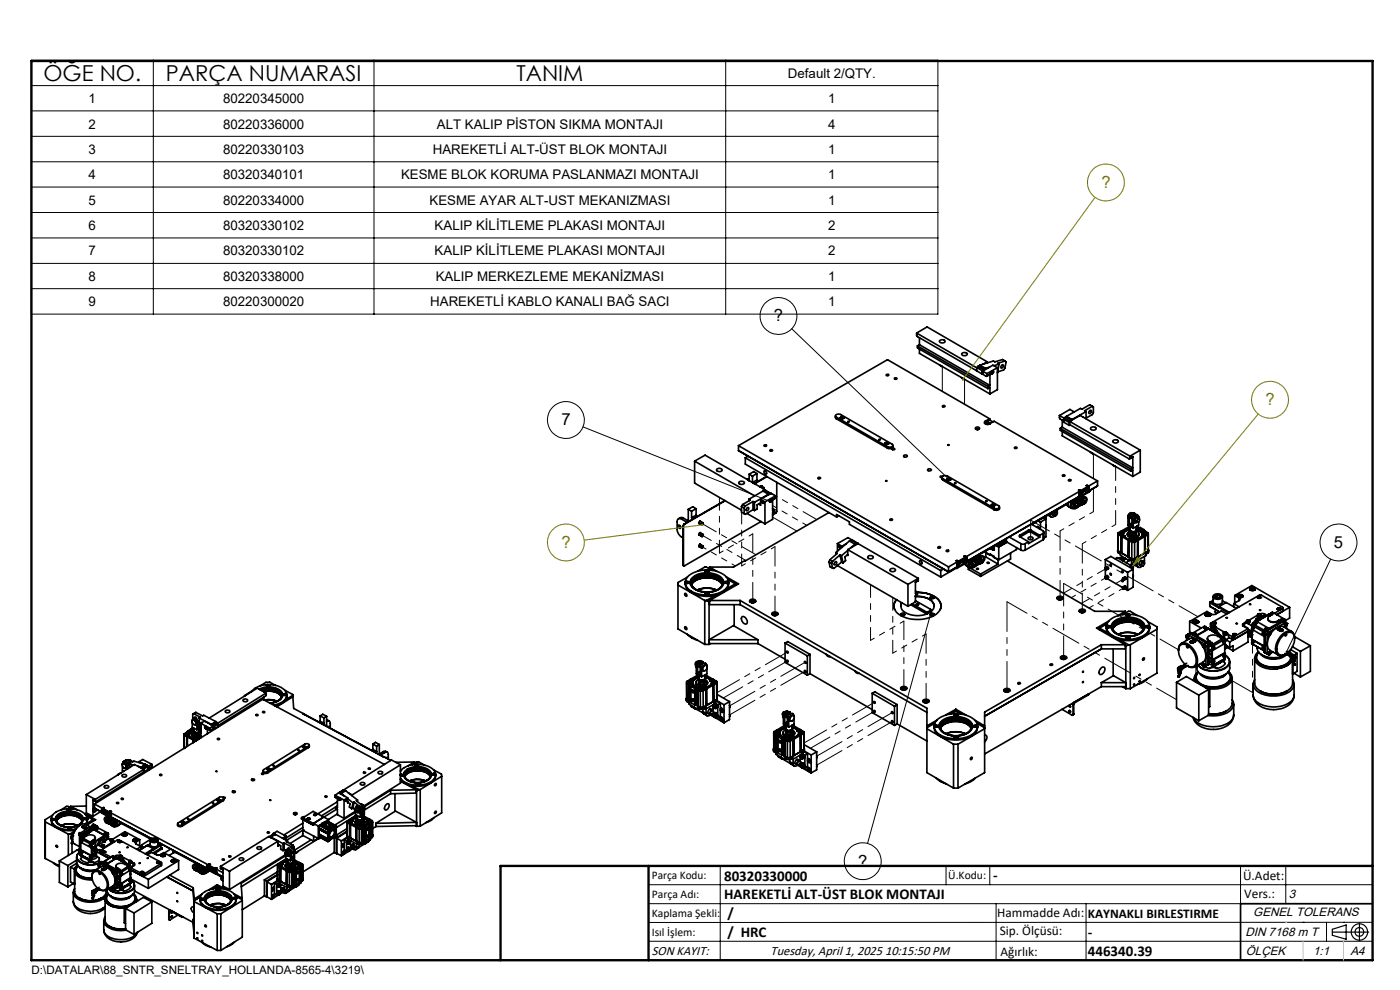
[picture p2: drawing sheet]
<svg xmlns="http://www.w3.org/2000/svg" width="297mm" height="210mm" viewBox="0 0 297 210" stroke-linecap="round" stroke-linejoin="round" font-family="sans-serif">
<defs><g id="words">
<g font-size="4.7">
<text x="9.2" y="17.1">ÖĞE NO.</text>
<text x="35.2" y="17.1">PARÇA NUMARASI</text>
<text x="109.6" y="17.1">TANIM</text>
</g>
<g font-size="3.5" fill="#808000">
<text x="233.7" y="39.8">?</text>
<text x="268.5" y="85.9">?</text>
<text x="119.1" y="116.2">?</text>
</g>
<g font-size="3.5">
<text x="164.2" y="68.2">?</text>
<text x="119.1" y="90.2">7</text>
<text x="283" y="116.2">5</text>
<text x="182.1" y="183.8">?</text>
</g>
<g font-size="3.2">
<text x="153.6" y="190.8">HAREKETLİ ALT-ÜST BLOK MONTAJI</text>
<text x="153.6" y="186.8">80320330000</text>
<text x="210.7" y="186.6">-</text>
<text x="154.3" y="194.8">/</text>
<text x="154.3" y="198.8">/ HRC</text>
<text x="230.8" y="198.7">-</text>
<text x="230.8" y="202.8">446340.39</text>
</g>
<g font-size="2.8">
<text x="167.2" y="16.5">Default 2/QTY.</text>
<text x="18.8" y="21.9">1</text>
<text x="47.3" y="21.9">80220345000</text>
<text x="175.7" y="21.9">1</text>
<text x="18.8" y="27.3">2</text>
<text x="47.3" y="27.3">80220336000</text>
<text x="92.7" y="27.3">ALT KALIP PİSTON SIKMA MONTAJI</text>
<text x="175.7" y="27.3">4</text>
<text x="18.8" y="32.6">3</text>
<text x="47.3" y="32.6">80220330103</text>
<text x="91.8" y="32.6">HAREKETLİ ALT-ÜST BLOK MONTAJI</text>
<text x="175.7" y="32.6">1</text>
<text x="18.8" y="38">4</text>
<text x="47.3" y="38">80320340101</text>
<text x="85.1" y="38">KESME BLOK KORUMA PASLANMAZI MONTAJI</text>
<text x="175.7" y="38">1</text>
<text x="18.8" y="43.4">5</text>
<text x="47.3" y="43.4">80220334000</text>
<text x="91.1" y="43.4">KESME AYAR ALT-UST MEKANIZMASI</text>
<text x="175.7" y="43.4">1</text>
<text x="18.8" y="48.8">6</text>
<text x="47.3" y="48.8">80320330102</text>
<text x="92.2" y="48.8">KALIP KİLİTLEME PLAKASI MONTAJI</text>
<text x="175.7" y="48.8">2</text>
<text x="18.8" y="54.2">7</text>
<text x="18.8" y="59.6">8</text>
<text x="47.3" y="54.2">80320330102</text>
<text x="47.3" y="59.6">80320338000</text>
<text x="92.2" y="54.2">KALIP KİLİTLEME PLAKASI MONTAJI</text>
<text x="92.4" y="59.6">KALIP MERKEZLEME MEKANİZMASI</text>
<text x="175.7" y="54.2">2</text>
<text x="175.7" y="59.6">1</text>
<text x="18.8" y="65">9</text>
<text x="47.3" y="65">80220300020</text>
<text x="91.3" y="65">HAREKETLİ KABLO KANALI BAĞ SACI</text>
<text x="175.7" y="65">1</text>
<text x="263.7" y="186.7">Ü.Adet:</text>
<text x="263.9" y="190.5">Vers.:</text>
<text x="211.5" y="194.5">Hammadde Adı:</text>
<text x="230.8" y="194.7">KAYNAKLI BIRLESTIRME</text>
<text x="138.3" y="202.6">SON KAYIT:</text>
<text x="163.5" y="202.6">Tuesday, April 1, 2025 10:15:50 PM</text>
<text x="212.1" y="198.4">Sip. Ölçüsü:</text>
<text x="212.2" y="202.7">Ağırlık:</text>
</g>
<g font-size="2.6">
<text x="273.4" y="190.4">3</text>
<text x="265.9" y="194.4">GENEL TOLERANS</text>
<text x="264.2" y="198.5">DIN 7168 m T</text>
<text x="264.3" y="202.6">ÖLÇEK</text>
<text x="278.5" y="202.6">1:1</text>
<text x="286.5" y="202.6">A4</text>
</g>
<g font-size="2.5">
<text x="138.3" y="186.4">Parça Kodu:</text>
<text x="138.3" y="190.5">Parça Adı:</text>
<text x="201.2" y="186.5">Ü.Kodu:</text>
<text x="138.3" y="194.5">Kaplama Şekli:</text>
<text x="138.3" y="198.6">Isıl İşlem:</text>
<text x="6.7" y="206.7">D:\DATALAR\88_SNTR_SNELTRAY_HOLLANDA-8565-4\3219\</text>
</g>
</g></defs>
<g fill="none" stroke="#000" stroke-width=".35">
<path d="M188 79.5l.4-.1a.22 .22 0 0 1-.1 .3 .22 .22 0 0 1-.3-.2zM194.5 70.7l.1 .7 12.6 7.2M194.5 70.7l2.2-1.4 12.7 7.5M194.5 70.7l12.7 7.3M194.6 73.4l15 8.6M194.6 73.4v.4l15 8.6M195.1 74v1l14.9 8.6M195.1 73.1l14.9 8.7M195.1 71.6v1.5M195.1 73.1l-.5 .3M199.3 77.4l.3 .2M199.4 72.2l.5-.1a.4 .4 0 0 1 .6 .3 .4 .4 0 0 1-.7 .3h-.1a.34 .34 0 0 1-.3-.1 .34 .34 0 0 1 0-.4z"/>
<path d="M199.6 77.6l.2 .1M199.6 77.7h.2M204.1 75l.6-.2a.37 .37 0 0 1 .5 .3 .37 .37 0 0 1-.5 .4h-.3a.34 .34 0 0 1-.3-.2 .34 .34 0 0 1 0-.3zM207.2 78.6l1.1 .7M207.2 78v.2M207.3 78l1.1 .7M207.3 78l-.1 .6M207.3 78h-.1M207.5 77.7l1.2 .7M207.5 77.7l-.2 .3M207.9 77.6l1.1 .7M207.9 77.6l-.4 .1"/>
<path d="M207.9 77.5l1.2 .6M207.9 77.5v.1M208.4 78.7l-.1 .6M208.5 78.7v.7l.7 .4 .2-.1M208.5 79.3h-.2M208.5 78.7l.9 .6M208.7 78.4l-.3 .3M209 78.3l-.3 .1M209.1 78.1l-.1 .2M209.4 79.3v.4M209.4 76.8l-.9 .4M209.4 76.8v.2"/>
<path d="M209.9 77.9l-.8 .2M210 79.4l-.7 .4M210 79.4v2.4M210 79.4l-.6 .3M210.2 79.4h.1M210.3 78.9l.1-.1a.22 .22 0 0 1 .2 .4 .22 .22 0 0 1-.4 0zM210.4 78.8a.2 .2 0 0 1 .3 .1 .2 .2 0 0 1-.1 .3 .21 .21 0 0 1-.3 .2 .21 .21 0 0 1-.1-.4zM210.4 79.3l-.2 .1M210.6 78.8h.1M210.6 78.8v.1M210.6 78.9h.1M211.6 78l-2.2 1.3"/>
<path d="M211.6 78v4.6l-1.6 1M211.6 78l-1-.5-2.1 1.2M211.9 77.2l-1 .4M211.9 77.2l-.3 1.9M212.5 77.5a.27 .27 0 0 1 .4 0 .27 .27 0 0 1-.1 .4 .26 .26 0 0 1-.5 .1 .26 .26 0 0 1 .1-.4zM213.3 76.6l-.6-.3-1.6 .5-.4-.2-2.8 .9M213.3 76.6l-1.7 .5 .3 .1M213.3 76.6l.1 .2-.2 1.3-.3 .4-1.2 .4M147.4 97.8v4.7l9.9 5.7M147.4 97.8l12.7 7.4M147.4 97.8l2.2-1.3 12.7 7.4M152 99.5l.5-.2 .5 .1a.36 .36 0 0 1 .1 .5 .36 .36 0 0 1-.5 .1h-.2a.32 .32 0 0 1-.3-.1 .32 .32 0 0 1-.1-.4z"/>
<path d="M156.7 94.5l44.5 25.8M156.7 95.6l44.5 25.7M156.7 94.5v1.1M156.7 95.6h.1M158.1 97.1l41.5 23.9M158.1 97.1v1.4l19.4 11.2M158.7 96.8l-.6 .3M162.1 94.4h.3l.2 .1-.4 .2zM162.1 99.9l.5 .2a.29 .29 0 0 1-.1 .5 .29 .29 0 0 1-.4-.3zM163.4 95.5l.3-.1a.17 .17 0 0 1 .2 .2 .17 .17 0 0 1-.2 .1h-.3zM177.2 88.5l.2 .3M177.2 88.2v.4"/>
<path d="M177.4 88.5a.36 .36 0 0 1-.1-.5 .36 .36 0 0 1 .5-.2l.6 .1 10.8 6.3a.37 .37 0 0 1 .2 .5 .37 .37 0 0 1-.5 .2l-.6-.2M177.4 88.8l10.9 6.3M177.4 88.5l10.9 6.2M177.4 88.5v.3M178.3 88.7l.2-.2 .4 .2M178.3 88.7h.1M178.3 88.5l.1-.1a.3 .3 0 0 1 .5 0 .3 .3 0 0 1 0 .4 .3 .3 0 0 1-.5 0l-.2-.2zM178.4 88.8a.22 .22 0 0 1 .2-.3 .22 .22 0 0 1 .2 .3M178.4 88.6h.4l-.2 .2zM178.5 88.8h.1M178.5 88.8h.2M178.6 88.6v.1"/>
<path d="M178.6 88.7l-.1 .1M178.6 88.7l.1 .1M178.7 88.8h.1M178.9 88.7h.1M179.8 89.4h.4zM186.5 93.2h.3l-.3 .1zM187.7 94.1l.3-.2 .3 .2M187.7 94.1h.1M187.7 94l.2-.1a.3 .3 0 0 1 .4-.1 .3 .3 0 0 1 0 .5 .3 .3 0 0 1-.4 0zM187.8 94.3a.23 .23 0 0 1 .2-.4 .23 .23 0 0 1 .2 .4M187.9 94l.3 .2h-.3zM188 94.2h.1"/>
<path d="M188 94v.2M188.1 94.2h.1M188.3 94.7v.4M188.4 94.1h.1M189.3 95.2h.5a.25 .25 0 0 1-.3 .2 .25 .25 0 0 1-.2-.2zM189.4 94.7a.69 .69 0 0 1-1.1 .4M189.4 94.5v.4M189.8 80.2l.3-.1a.17 .17 0 0 1 .2 .2 .18 .18 0 0 1-.3 .2l-.3-.2zM191.8 96.6l.4-.1a.25 .25 0 0 1 .3 .3 .25 .25 0 0 1-.4 .2 .25 .25 0 0 1-.3-.1 .25 .25 0 0 1 0-.3zM196.9 99.5l.3-.1a.22 .22 0 0 1 .3 .1 .22 .22 0 0 1-.1 .3h-.5zM199.9 86.1l.3-.1 .3 .2-.3 .2zM201.1 94.3l.3 .1z"/>
<path d="M204 80.1l.4 .2M204.3 80.3l.2 .1M204.4 80.4l.2 .1M206.9 90.8l.6-.2a.31 .31 0 0 1 .3 .4 .31 .31 0 0 1-.5 .1l-.3-.1zM207 91h.6l-.5 .1M207.3 91.1h.2M207.3 91.1h.1M209 89.4a.41 .41 0 0 0-.1 .5 .41 .41 0 0 0 .6 .1l1.4-.6 21.9 12.6M209 89.7l-.1 .1M209 89.4v.3M209.2 89.9h.1M209.5 89.8h.3"/>
<path d="M209.5 89.8l-.1 .1 .1 .1M209.5 89.8v.2M209.5 90h.1M209.6 82.4l.4-.2v1.4M209.6 82v.4M209.8 89.8v.1M209.8 89.8v.2M209.8 89.9h.1M209.9 88.8l-21.6-12.5-31.6 18.2M209.9 88.8l-.9 .6M209.9 89.1l-.9 .6M209.9 89.1l.7 .4"/>
<path d="M209.9 88.8v.3M210 89.9l-.5-.2-.3 .3M210 89.9l-.4-.2-.4 .2M210 81.8l-.4 .2M210.1 89.8a.48 .48 0 0 0-.5-.2 .48 .48 0 0 0-.4 .4M215.2 94.9h.5a.25 .25 0 0 1-.2 .2 .25 .25 0 0 1-.3-.2zM224.8 88.2v.6l.9 .5M224.8 88.2l.9 .5M224.9 90.9l15 8.6M224.9 90.9v.4l15 8.6M225.4 90.6l14.9 8.7M225.4 89.1v1.5"/>
<path d="M225.4 91.5v1l14.9 8.6M225.4 90.6l-.5 .3M225.7 89l1.2 .6M225.7 89v.6l1.1 .6M225.7 88.7v.2M225.8 88.6l1.2 .7M225.8 88.6l-.1 .4M226.2 88.4l-.5 .3M226.2 88.4l1.2 .7M226.2 88.4l-.4 .2M226.2 88.3l1.2 .7M226.2 88.3v.1"/>
<path d="M226.9 89.6l-.1 .6M226.9 89.4v.7l12.6 7.2 .2-.1M226.9 89.4l2.2-1.3 12.8 7.4M226.9 89.4l12.8 7.4M226.9 89.5v.1M227 90.1l-.2 .1M227 89.3h.1M227.4 89.1l-.4 .2M227.4 89v.1M227.9 87.4l-.9-.6-2.2 1.4M229.8 88.5h.1M230.4 87.3l-3 1.7"/>
<path d="M230.4 87.3v1.5M231.3 87a.33 .33 0 0 1 .2 .5 .33 .33 0 0 1-.5 .1zM231.3 95.9l.4 .2M231.4 90.7l.5-.2a.42 .42 0 0 1 .7 .4 .42 .42 0 0 1-.7 .4l-.1-.1a.33 .33 0 0 1-.4-.1 .33 .33 0 0 1 0-.4zM231.6 96.1l.1 .1M231.7 96.2h.2M231.7 86.2l-.5-.3-1.7 .9-.3-.2-3 1.7M231.7 86.2l-1.6 .9 .3 .2M231.7 86.2l.3 .1v1.2l-.3 .4-1.3 .8M236 98.6l.4 .2M236.1 93.5a.62 .62 0 0 1 .6-.3 .62 .62 0 0 1 .5 .6l-.7 .2a.37 .37 0 0 1-.4-.5zM236.3 98.8l.1 .1"/>
<path d="M236.4 98.9h.2M239.7 96.8v.4M239.9 99.9l.4-.2v1.4M239.9 99.5v.4M240.3 96.9l-.7 .4M240.3 96.9l-.6 .3M240.3 96.9v2.4M240.3 99.3l-.4 .2M241.9 95.5l-2.2 1.3M241.9 95.5v4.6l-1.6 1M143.9 111.4l.4 .2a.28 .28 0 0 1 0 .5 .28 .28 0 0 1-.4-.3zM144.3 111.5l.1 .3"/>
<path d="M144.6 110.1a.57 .57 0 0 0-.7-.1 .57 .57 0 0 0-.2 .7v2.1l.6 .9 .6 .4M144.6 110.1l1.2 .7M144.9 119.8l.2 .2M144.9 111.6h.1M144.9 119.8l.1 .1M144.9 111.6v8.2M145 109.9l-.5-.1-.6 .3M145 109.9l-.4 .2M145 109.9l1.2 .7M145 111.6v8.3M145.2 111.2l-.3 .4M145.2 111.2h.1"/>
<path d="M145.2 111.2l-.2 .4M146 108v2.5M146 108l.7 .4M146.7 108.4v1.4M146.7 109.8l.4 .2M147.7 107.9v1.4M147.7 109.3l-1 .5M147.7 109.3l.4 .2M147.7 107.9l-.7-.4-1 .5M147.7 107.9l-1 .5M148.2 113.4l.7 .4M148.2 111l.7 .4"/>
<path d="M148.2 115.9l.7 .4M148.3 115.9h.1M148.3 113.5h.1M148.3 111h.1M148.5 113h.1M148.5 113l.6 .3M148.6 110.6l.5 .3M148.6 115.5l.5 .3M148.6 110.6l-.3 .1v.4M148.6 113.1h-.3v.4M148.6 115.5l-.3 .1v.3M149 113.4l.2 .1-.3 .3z"/>
<path d="M149 115.9l.1-.1 .1 .2-.3 .2zM149 111l.2 .1-.3 .3zM149.2 113.5a.19 .19 0 0 0-.3 0 .19 .19 0 0 0 .1 .3M149.2 111a.21 .21 0 0 0-.4 0 .22 .22 0 0 0 .2 .4v-.1M149.2 115.9l-.1-.1-.2 .1a.19 .19 0 0 0-.1 .2 .19 .19 0 0 0 .2 .2v-.1M149.2 113.5h.1M149.2 115.9h.1M153.8 106.2l-8.6 5M156.8 102.3l.6-.2a.38 .38 0 0 1 .5 .3 .38 .38 0 0 1-.6 .4h-.1a.36 .36 0 0 1-.4-.2 .36 .36 0 0 1 0-.3zM157.3 107.4l.6 .4M157.3 107.4v1.2l.6 .4M157.6 107l.5 .3"/>
<path d="M157.6 107l-.3 .4M157.9 107.8v1.2M158.1 107.3l-.2 .5M158.4 108.9l3.9 2.2M158.5 107.7a.28 .28 0 0 1 .4 .1 .28 .28 0 0 1-.2 .4 .24 .24 0 0 1-.4 .1 .24 .24 0 0 1 .1-.4zM158.7 101.8l.1 .1M158.9 105.9l.3 .2-1.6 .9M158.9 105.9v.3M158.9 101.6l-.5 .1M158.9 100.6v1.3h-.1M158.9 100.6l.7 .4M158.9 101.8l-.1 .1"/>
<path d="M159.6 101v1.4M159.7 106.4l.4 .2M159.7 106.4l-1.6 .9M159.7 106.4v1.7M159.7 108.1l-1.6 1-.2-.1M159.7 108.1l.4 .2M160.1 106.6v1.7M160.6 101.8l-1 .6M160.6 101.8l.4 .3M160.6 100.5l-.7-.5-1 .6M160.6 100.5l-1 .5M160.6 100.5v1.3"/>
<path d="M161.4 105.9l.9 .6M161.4 105.9v1.3l-.5-.3M161.4 106.7l-.8 .4v.9l-.5 .3M161.4 103.1l.6 .3M161.5 103.1h.1M161.5 110.6l-16.3 9.4h-.1l-.1-.1M161.5 103.1l-.3 .2M161.7 106.4l.3 .2v.2l-.3-.1zM161.9 104.2l-3 1.7M161.9 104.2l1.1 .6M161.9 103.5l.2 .1v.1M161.9 103.5l-.1 .1"/>
<path d="M161.9 103.5l.2 .1M162.1 103.6h.1M162.2 104.1l1.2 .6M162.2 104.1l-.3 .1M162.3 106.5v4.6M162.3 103.9l-.4 .3M162.3 103.9v.2M162.6 101.1l-2.6 1.5-.4-.2M162.7 101.1l-2.6 1.5M163 104.8l-2.9 1.8M163.3 106.5h.1M163.3 106a.19 .19 0 0 1 .3-.1 .19 .19 0 0 1 .1 .2l-.1 .3a.2 .2 0 0 1-.3 0 .2 .2 0 0 1 0-.3z"/>
<path d="M163.4 106a.21 .21 0 0 1 .3 0 .22 .22 0 0 1-.2 .4h-.2zM163.4 104.7h.1M163.4 104.7l-.4 .1M163.5 106.4l-.1 .1M163.6 105.9h.1M163.6 105.9l.1 .2M163.9 107.9l.4 .2M164.3 108.1v.4l-.4 .3v1.4l-1.6 .9M164.5 105.6l-.6 .4M164.5 105.2l-.9-.6-2.2 1.3M164.5 105.2l-2.2 1.3M164.5 105.6l-.6 .4v2.4l.4-.3"/>
<path d="M164.5 105.2v.4M164.8 102.3v6.3l-.9 .6M175.9 119.2l.5 .3M175.9 119.2l.2 1 .5 .3M175.9 108.7l-17.8 10.3-.1-.1-2.4 1.4h-5.1M176 118.7l.6 .4M176 118.7l-.1 .5M176.4 119.5l.2 1M176.6 119.1l-.2 .4M177.2 119.2a.35 .35 0 0 1 .3 .4 .35 .35 0 0 1-.4 .2l-.1-.3zM177.3 117.2l.3 .2-1.6 1.3M177.3 117.2l.1 .4"/>
<path d="M177.5 109.7v-.6l2.7 1.6v.5l19.4 11.2M177.7 119.9l14.9 8.7M177.7 115.3v1.6M177.7 115.3l.9 .6M177.9 109.4l-.4 .3M178 115.9h.2v.3zM178.2 117.7l.3 .2M178.2 117.7l-1.6 1.4M178.2 117.7l.3 1.5M178.5 117.9l.4 1.5M178.5 119.2l-1.6 1.4-.3-.1M178.5 119.2l.4 .2"/>
<path d="M178.6 115.9v.2M179.6 115.3l-1 .6M179.8 116.6l12.8 7.4M179.8 116.8l-1.3 1.1M179.8 117.6l-.6 .5 .2 .8-.5 .5M179.8 116.6v1.2l-.1-.1M180.6 114.5l1.2 .7M180.6 114.5l-.3 .3M180.6 114.5l1.4 .7M180.8 114.6l-.9-.6-2.2 1.3M181.4 115.5l-1.2-.7-2.9 2.4M181.4 115.5l-.9 .7"/>
<path d="M181.8 115.2l-.4 .3M181.8 115.2h.2M182 115.2v.1M182 115.3l12.8 7.4M182 115.3l-2.2 1.3M184.2 118l.5-.1a.4 .4 0 0 1 .5 .4 .4 .4 0 0 1-.6 .2 .34 .34 0 0 1-.4-.1 .34 .34 0 0 1 0-.4zM187.9 102l.3 .1zM188.8 110.2l.2-.1a.2 .2 0 0 1 .3 0 .2 .2 0 0 1 0 .2l-.4 .1zM195.1 118.9a.36 .36 0 0 1 .5 .3 .36 .36 0 0 1-.2 .4l-.3-.4zM199 116l.4-.1a.17 .17 0 0 1 .1 .3 .17 .17 0 0 1-.2 .1l-.3-.1zM199.8 101.6l.3 .3M200 101.1l-.5-.1a.22 .22 0 0 0 0 .3 .22 .22 0 0 0 .3 0v.3"/>
<path d="M200.1 101.6a.41 .41 0 0 1-.1-.6 .41 .41 0 0 1 .5-.1l.5 .1 10.8 6.3a.39 .39 0 0 1 .1 .5 .39 .39 0 0 1-.5 .1l-.5-.1M200.1 101.9l10.8 6.2M200.1 101.6l10.8 6.2M200.1 101.6v.3M200.7 116.8l.4-.1 .2 .2-.4 .1zM200.9 101.6l.3-.1a.26 .26 0 0 1 .4 .1 .26 .26 0 0 1-.1 .3 .26 .26 0 0 1-.3 0l-.3-.1zM200.9 101.8l.3-.2 .4 .2M200.9 101.8h.1M201 101.9a.23 .23 0 0 1 .2-.3 .23 .23 0 0 1 .2 .3M201.2 101.8h.1M201.2 101.6v.2M201.2 101.6l.2 .1-.2 .1"/>
<path d="M201.2 101.6l-.2 .2h.2M201.3 101.8h.1M201.6 101.8h.1M202.5 102.4l.3 .1-.3 .1zM202.9 118.9h.1M202.9 118.9l.2 .1M202.9 118.9v.1M203 119.5v1.1M203 119.5l2.1-1.3v1.1l-2.1 1.3M203.1 118.9h.1M203.5 119.7l-.5 .3M204.2 119.1l.4 .3"/>
<path d="M204.2 119.1l-.7 .4M204.2 119.1h.1M204.6 118h.1M204.6 118h.2M204.6 118h-.1M204.6 119.7h.1M204.6 119.7l.3 .2M204.6 119.4l-1.1 .7v-.6M204.6 119.4v-.6l-1.1 .7M204.7 118h.1M204.9 119.5l.1 .5 .5 .3M205.1 119.1h.1"/>
<path d="M205.1 118.8l-.5 .3-.2-.2M205.1 119.1v-.9l-2.1 1.3M205.1 119.1l23.8-13.8zM205.7 118.7l.4 .2M206 119l-.3 .2-.3 .4 .1 .7M206.1 119.8l.6 .3M206.2 118.8a.71 .71 0 0 0-.1 1.1 .71 .71 0 0 0 1.1 0M206.2 118.8l-.3 .2a.75 .75 0 0 0-.2 1 .75 .75 0 0 0 .9 .3M206.3 119v.2a.66 .66 0 0 0 .6 .7M206.3 119v.1M206.3 119l-.2 .1v.7M206.3 119.6l.1 .1"/>
<path d="M206.3 119.5v.1M206.3 119.6l-.2 .2M206.5 118.8h-.3M206.7 119.9l.1 .1M206.8 118.5l-.2 .2a.71 .71 0 0 0-.2 .9 .71 .71 0 0 0 .9 .3l.2-.2M207 118.4a.74 .74 0 0 0-.1 .9 .74 .74 0 0 0 .9 .4M207.2 118.3a.72 .72 0 0 0-.2 1 .72 .72 0 0 0 .9 .2M207.2 118.3a.72 .72 0 0 0-.3 1 .72 .72 0 0 0 1 .2M207.2 118.3h.1M207.3 118.3l.2-.2a.74 .74 0 0 0-.2 .9 .74 .74 0 0 0 .9 .4 .74 .74 0 0 1-.9-.2 .74 .74 0 0 1 0-.9zM207.3 118.6l.4 .7M207.4 118.2a.76 .76 0 0 0-.2 .9 .76 .76 0 0 0 .9 .4"/>
<path d="M207.5 118.2a.7 .7 0 0 0-.1 .8 .7 .7 0 0 0 .7 .4M207.5 118.5l.4 .7M207.5 118.5l-.2 .1M207.8 117.9h.4l-.4 .4a.55 .55 0 0 0 0 .6 .55 .55 0 0 0 .6 .1l.3-.2M207.8 117.9l-.3 .6M207.8 117.9l-.5 .7M207.9 119.5h.1M207.9 119.2l.7 .1M207.9 119.2l-.2 .1M208.2 119.4h.1M208.6 119.3h-.9M208.8 118.8l-.2 .5"/>
<path d="M209.1 106.2l.3 .2h-.3zM209.1 117.3l.9 .5v-.2M209.1 118.1l-.2 .2M209.1 118.1l2.6 1.6M209.1 116.9v.3l.9 .5M209.1 117.3v.8M209.2 117.2l-.1 .1M209.4 119.3h.3l.1 .1-.3 .1zM210 117.6l.8 .5M210 117.6l.9 .4M210.2 116.3h.1M210.3 107.1l.2-.1a.31 .31 0 0 1 .4-.1 .31 .31 0 0 1 0 .5 .31 .31 0 0 1-.4-.1z"/>
<path d="M210.3 116.3v.2M210.3 116.5l.4 .1M210.3 107.2l.4-.2 .3 .2M210.3 107.2h.1M210.5 116.3l.4 .2M210.5 107.3a.21 .21 0 0 1 .2-.3 .21 .21 0 0 1 .2 .3M210.5 116.3h-.2M210.5 116.2h.4zM210.5 107.1h.2l.1 .1-.2 .1zM210.5 116.4l-.2 .1M210.6 107.3h.1M210.7 107.1v.1"/>
<path d="M210.7 107.2l-.1 .1M210.7 107.2v.1M210.7 107.3h.1M210.8 118.1v.1M210.8 118.2l.9 .5M210.8 116.5l-.1 .1M210.9 118.2h-.1M210.9 118l-.1 .1M210.9 118.2l1 .5M210.9 118v.2M210.9 107.8v.4M210.9 116.2l-.4-.1v.2"/>
<path d="M210.9 115.8v.9l-.2-.1M211 107.2h.1M211.6 115.5l.3 .1M211.7 119.7l-3.7 2.1M211.7 118.7v1M211.8 118.7h-.1M211.9 115.6v3.1M212 107.8l-.4 .4-.7-.1M212 107.5v.4M212.5 114.9h1M212.5 114.9l-6.7 3.9M212.5 114.8v.1"/>
<path d="M213.2 114.8l-1.3 .8M213.5 114.9l3.1 1.8M213.5 114.2v.7M213.6 115l-1.7 1-.7-.3M213.7 119l18.5 10.7h6.5M214.1 113.9l2.5 1.4M214.4 117.3v1.3l-6.4 3.7M215.6 116.2v.4l-3.7 2.1M216.3 113.6v.2M216.3 113.8l1.9 1.1M216.6 115.3l.4 .2 .5-.2M216.6 116.7h.9"/>
<path d="M216.6 115.3v1.4M217.5 115.3v1.4M218.2 112.5h.5M218.2 112.8h.5M218.2 114.9l-.7 .4M218.2 112.5l-1.9 1.1M218.2 112.5v.3M218.2 112.8l-1.8 1.1M218.2 114l.6-.1a.32 .32 0 0 1 .3 .4 .32 .32 0 0 1-.4 .2h-.3a.27 .27 0 0 1-.3-.2 .27 .27 0 0 1 .1-.3zM218.7 112.5l1.9 1.1M218.7 112.8l1.9 1.1M218.7 112.5v.3"/>
<path d="M218.8 111.2l2.5 1.4a.29 .29 0 0 1 .2 .3 .29 .29 0 0 1-.2 .3M219.7 110.8h-.1M220.1 111.8l.2-.1 .2 .4M220.2 111.7l-.3 .1M220.2 110.5l.5 .3M220.6 113.9l-2.4 1.4v-.4M220.6 113.6v.3M220.7 110.8v1.5M221.3 113.2l-.7 .4M221.3 113.2v1.3M221.3 114.5l-3.8 2.2M221.4 109.8l.5 .3"/>
<path d="M221.5 112.9v1.4l-.2 .2M221.9 111.3v.4v-.3M221.9 110.1l-1.2 .7M221.9 110.1v3.8l-.4 .3M221.9 109.5v.3l-.2 .1v-.3M222.4 109.3l.6 .4M222.7 109.1l.1 .1M222.8 109.2a.5 .5 0 0 0 .4 .5 .5 .5 0 0 0 .6-.3M222.8 109v.2M223.2 108.8l.1 .4 .4 .2M223.8 108.9l.1-.1a.24 .24 0 0 1 .4-.1 .24 .24 0 0 1-.1 .4v.1a.26 .26 0 0 1-.4 .1 .26 .26 0 0 1 0-.4zM223.9 108.3l.3 .2"/>
<path d="M224.3 108.1v.5M224.3 108.9a.32 .32 0 0 0-.3-.4 .32 .32 0 0 0-.3 .3 .31 .31 0 0 0-.2 .5 .31 .31 0 0 0 .5 0M225.4 100.7h.2a.2 .2 0 0 1 .2 0 .2 .2 0 0 1 0 .3h-.1a.19 .19 0 0 1-.3 0 .19 .19 0 0 1 0-.3zM226.1 107.1l-7.2 4.2M226.3 107.1h.1M226.3 107.1l-.2-.1 .5 .3M226.5 106.7l.1 .1M226.7 101.8l.2-.1a.19 .19 0 0 1 .3 0 .19 .19 0 0 1 0 .3h-.4zM226.7 106.6l-.1 .7 .6 .4M227.2 107.7l.3 .2 .8-.1M227.4 106.2l.4 .2M227.7 106.5a.86 .86 0 0 0-.5 1.2"/>
<path d="M227.8 107.2l.5 .4M227.9 106.3a.71 .71 0 0 0-.1 1 .71 .71 0 0 0 1 .1M227.9 106.3l-.3 .2a.75 .75 0 0 0-.2 1 .75 .75 0 0 0 .9 .3M228 106.5a.67 .67 0 0 0 .6 .9M228 106.5v.1M228 106.5l-.2 .1v.6M228 107.1l.1 .1M228 107v.1M228 107.1l-.2 .1M228.1 106.2l-.2 .1M228.4 107.4l.1 .1M228.5 106l-.3 .2a.71 .71 0 0 0-.1 .9 .71 .71 0 0 0 .9 .3l.2-.2"/>
<path d="M228.5 107.5l-.2 .1M228.6 106l.3-.2a.72 .72 0 0 0-.2 .9 .72 .72 0 0 0 .9 .3 .74 .74 0 0 1-.9-.1 .74 .74 0 0 1-.1-.9zM228.6 107.4l-.1 .1M228.6 107.4l-.3 .2M228.6 107.6l-.3 .2M228.7 105.9a.74 .74 0 0 0-.2 .9 .74 .74 0 0 0 .9 .3M228.7 105.4l.2 .2M228.8 105.5l-1.3 .7M228.8 104h.1M228.8 104h.2M228.9 105h.1M228.9 104.5l2.1-1.2v1.1l-2.1 1.2z"/>
<path d="M229 106.1l.3 .7M229 104h.1M229.1 105.6a.76 .76 0 0 0-.3 1 .76 .76 0 0 0 1 .4M229.1 105.7a.71 .71 0 0 0-.1 .8 .71 .71 0 0 0 .8 .3M229.2 106l.4 .7M229.2 106l-.2 .1M229.4 104.5l1.2-.7v.6l-1.2 .7zM229.4 104.8l-.5 .2M229.4 105.3l-.4 .8M229.4 105.3l.5 .1M229.4 105.3l-.2 .7M229.6 106.7h.7"/>
<path d="M229.6 106.7l-.3 .1M229.9 105.4l-.3 .2a.54 .54 0 0 0-.1 .7 .54 .54 0 0 0 .6 .2l.3-.1M229.9 106.8a.73 .73 0 0 1-.9-.3 .73 .73 0 0 1 .2-.9 .74 .74 0 0 0-.3 1 .74 .74 0 0 0 1 .2M230.1 104.1l.5 .3M230.1 104.1l-.7 .5M230.1 104.1h.1M230.3 106.7l-1 .1M230.5 106.3l-.2 .4M230.5 103h.1M230.5 103h.2M230.6 103h.1M231 104.1h.1"/>
<path d="M231 103.8l-.4 .3-.3-.1M231.1 104.1h.1M231.1 104.1v-.8l-2.2 1.2M231.2 104l-.2 .2M232.8 102l-31.6 18.3M232.8 102v1.1M232.8 103.1l-1.7 1M234.5 118.7v1.7M234.5 118.7l4.7 2.7M234.5 118.7l1.2-.7 4.7 2.7M235.5 119.7l.2 .4-.2-.1zM236.6 118.5l.4-.2 1.3 .7"/>
<path d="M237.1 116.7l.2 .6M237.2 116.5l-.1 .2 .2 .2M237.2 116.7v.2M237.2 113.2v3.7M237.2 116.9l.6 .3M237.3 116.9l2.7 1.6M237.3 117.3l.4 .2v.3l1.8 1.1M237.3 116.9v.4M237.5 118.3l.2 .1 .3 .4M237.5 113.3h.6M237.5 113.1l.2-.1a.25 .25 0 0 1 .4 .3 .25 .25 0 0 1-.4 .1l-.3-.1zM237.5 118.3l.2 .1 .2 .4"/>
<path d="M237.5 118.3l-.2 .1M237.5 113.3h.5M237.6 113.3l.3 .1zM237.8 113.7v3.5M237.9 113.7h.3l-.2 .1M237.9 113.7h-.1M237.9 113.7v3.5M237.9 117.2h-.1M237.9 117.1v.1M238 118l.1 .3 .5 .4M238 113.8l1.4 .8M238 112.6h.1"/>
<path d="M238 113.8l-.1 3.5 1.4 .8M238 112.6v.2M238.1 112.6v.2l-.3-.1-.6 .3v.4l.6 .3M238.1 112.6v.2M238.3 119l.6 .4M238.4 113.7h.1M238.4 113.7l.3 .2M238.5 113.8h.1M238.7 113.9h-.1M238.7 113.9h.1M238.7 113.8v.2M238.8 118.6l-.1-.2v.2"/>
<path d="M238.8 118.5l-.5 .5M238.9 119.4l1.3 .7M239.2 113.1v.1a.87 .87 0 0 0 1.1 .9l1-.2M239.2 113.2a1.22 1.22 0 0 0 1.9 .7l.2-.1M239.3 109.7v1.7l1.1 .7M239.4 114.6l-.1 3.5M239.4 114.3l.3 .1M239.4 118.1h-.1M239.4 114.6l.3-.1-.2 .2M239.4 114.6h.1M239.4 114.6v3.5M239.5 114.3l.1 .1"/>
<path d="M239.5 118l-.1 .1M239.5 114.7l.6 .3M239.5 111.7l.1 .1M239.5 114.7v3.5l.6 .3M239.5 111.7v.2M239.5 118.9l-.6 .5M239.6 111.8l.1 .1-.3-.1-1.4 .8M239.6 109.5l-.3 .2M239.6 109.2l-.3 .5M239.6 109.5v1.8M239.6 111.8v.1M239.7 111.6l-.2 .1"/>
<path d="M239.7 112.6v.3l.7 .2M239.7 112.6l.3 .1M239.7 112.2l-.2 .1a1.08 1.08 0 0 0-1.1 1.4M239.7 112.4l-.9 .3-.5 .7M239.7 112l-.5 .2a1.02 1.02 0 0 0-1 .9 1.02 1.02 0 0 0 .8 1.1 2.89 2.89 0 0 0 3.5-.6 1.32 1.32 0 0 0-1.4-1.6M239.7 112.1l-1.1 .5-.4 .6M239.7 112.6a.61 .61 0 0 0-.5 .7 .61 .61 0 0 0 .7 .5 1.11 1.11 0 0 0 1.7-.8l-.5-.4M239.7 111.7v.7a.77 .77 0 0 0 1.4 0M239.8 112.5l-.1 .1M239.8 113.1l-.1 .2 .3 .2M239.8 113.1l.1 .4M239.8 112.9v.2"/>
<path d="M239.8 113.1l.2 .4M239.8 118.8l-.3 .1M239.9 119.8h.2l.3 .3-.1 .4M239.9 119.8l.4 .2v.5M239.9 119.8h-.2M239.9 113l.1 .1M240 118.5h.8M240 118.8h.8M240 113.1v.4M240 118.5v.3M240 118.8l-.5-.2v.3M240 118.9l.1 .5 .5 .4-.2 .3"/>
<path d="M240.1 114.9l.6-.1-.6 .1M240.1 115h.6M240.1 114.6l.4-.1a.22 .22 0 0 1 .3 .3 .22 .22 0 0 1-.4 .1 .22 .22 0 0 1-.3 0 .22 .22 0 0 1 0-.3zM240.1 118.5h.6M240.1 108.8l-.5 .4M240.1 115v3.5M240.1 109.8l.3 .5M240.1 110.9h.1M240.1 108.8a.76 .76 0 0 0-.8 1M240.1 110.9v.4v-.3M240.1 109.8v1.8l-.5-.3M240.1 110.9l-.5 .4"/>
<path d="M240.2 112.7l.2 .1M240.2 114.9h.4zM240.4 112.8v.3M240.4 110.3l.1 .4 .2 .2M240.4 110.3v1.8M240.5 109.4a.41 .41 0 0 0-.6 .1 .41 .41 0 0 0 .2 .6M240.6 108.8l-.7 .1-.3 .3M240.6 119.4l.2 .5 .7 .4M240.6 112.8h-.2M240.6 119.4l.7 .4M240.6 118.9v.5M240.7 109.2v-.3a.98 .98 0 0 0-1.1 .6"/>
<path d="M240.7 115v3.5M240.8 118.5v.3M240.8 118.8l.4-.2v.3M240.9 118.8l.3 .1M241 113l-.4 .1-.7-.1M241 112.7h-.2M241 112.9l-.6 .2M241 112.5v.2M241 112.7v.2M241 112.9l.1 .1M241.1 112.5l-.1 .4M241.1 113l-.5 .2-.6-.1"/>
<path d="M241.1 113v.3v-.2a.69 .69 0 0 1-1.2 .4M241.1 112.3a1.01 1.01 0 0 1 1 .6 1.01 1.01 0 0 1-.2 1.1l-.9 .4M241.1 112.4l.2 .1a1.23 1.23 0 0 1 1 .9M241.1 112.1l1.1 .5 .4 .6M241.1 111.7v.7M241.2 111.6h.1M241.2 111.6v.2M241.2 111.8v.1l.2-.1M241.2 111.8v.1M241.3 119.8a.52 .52 0 0 0 .3 .6 .52 .52 0 0 0 .7-.3M241.3 113.8v.1M241.3 110.7l-.1 .1a.46 .46 0 0 1-.7-.1 .46 .46 0 0 1 .2-.7l.3-.4a.4 .4 0 0 1 .5-.1 .4 .4 0 0 1 .2 .5l-.4-.2-.4 .2-.1 .4 .5 .3"/>
<path d="M241.3 118l.1 .1M241.3 118.9v.9M241.3 110.2a.23 .23 0 0 1 .3-.2 .23 .23 0 0 1 .2 .3l-.1 .2a.26 .26 0 0 1-.4 .3 .26 .26 0 0 1 0-.5zM241.3 114.7l-.6 .3M241.3 114.7v3.5l-.6 .3M241.4 114.6h-.3l.2 .1M241.4 114.6h.1M241.4 114.6v3.5M241.4 118.1h.1M241.4 111.8v.1M241.4 109.5a.51 .51 0 0 0-.4-.4 .51 .51 0 0 0-.5 .3l-.4 .4M241.4 111.8h.1"/>
<path d="M241.4 111.8l1.3 .6M241.5 114.6l-.1 3.5M241.5 109.5a.81 .81 0 0 0-1.1 .8M241.5 110.7v.7l-1.1 .7M241.6 113.1l.1 .3-.4 .5M241.6 113.2l-.1 .4-.2 .2M242.4 119.4a.22 .22 0 0 1 .3-.1 .22 .22 0 0 1 0 .4v.1a.28 .28 0 0 1-.4 .2 .28 .28 0 0 1 0-.5zM242.7 119.2l-.6-.3-.4 .5v.4l.4 .3M242.7 112.4l-.2 .1 .4 .1M242.7 112.4v.1M242.7 113.2l.5-.2a.24 .24 0 0 1 .2 .4 .24 .24 0 0 1-.4 0zM242.8 118l-.1 1.2"/>
<path d="M242.8 119.5v-.1a.34 .34 0 0 0-.4-.3 .34 .34 0 0 0-.3 .4l-.1 .2a.27 .27 0 0 0 .1 .4 .27 .27 0 0 0 .4-.1M242.8 113.3h.6M242.8 113.3l.5 .1M242.8 112.7h-.2h.3M242.8 117.1l.1 .1M242.8 112.7v.1M242.8 113.8v3.5l-1.4 .8M242.8 113.3h.1M242.8 113.8l-1.3 .8M242.9 113.4h.4zM242.9 112.7l.7 .4v.3l-.6 .4M242.9 113.7h-.3l.2 .1"/>
<path d="M242.9 112.6l-.1 .1M242.9 113.7l.1 .1M242.9 112.6v.2M242.9 113.7v3.5M242.9 117.2l.1 .1M243 112.7v.1M243 113.8v3.5M243.5 117.3l-.4 .2v.4l-1.9 1M243.5 117l-2.7 1.5M243.5 117v.3M243.6 116.5l.1 .3-.2 .2M243.6 116.7v.2"/>
<path d="M243.6 113.2v3.7M243.6 116.9l-.6 .4M243.7 116.7v.4l-.2 .2M143.8 124.1l5.7 3.3M145.3 125.9a.29 .29 0 0 1 .4 .2 .29 .29 0 0 1-.2 .4l-.2-.3zM145.3 133l.3 .1a.24 .24 0 0 1 .2 .3 .24 .24 0 0 1-.3 .2l-.2-.2zM145.5 123.4l.4-.1a.2 .2 0 0 1 .3 .2 .2 .2 0 0 1-.3 .2h-.2a.23 .23 0 0 1-.2 0 .23 .23 0 0 1 0-.3zM145.5 123.7h.1M145.7 123.6h.1zM145.7 123.4v.2M145.7 123.4v.2l.2-.1M145.7 123.4l.2 .1"/>
<path d="M145.8 134.5l.7 .6 1.5 .7M145.8 122.4l-2 1.2v9.8l5.7 3.3M145.9 123.5v.1M146 123.7h.1M146.2 123.5l-.2 .2h-.4l-.2-.2a2.75 2.75 0 0 0 2.4 2.7 6.5 6.5 0 0 0 6.4-1.3l.3-.7 .1-.7-.3 .2-.5-.2M146.2 123.5h.1M146.7 123.6a4 4 0 0 1 4.5-1.3l1.6 .6 .5 .7M146.7 124a4.2 4.2 0 0 1 4.6-1.3l1.1 .5 .8 .8M146.8 123.1a4.7 4.7 0 0 1 6.3 0M146.9 122.5a5.1 5.1 0 0 1 6.3 .2 1.65 1.65 0 0 1-1.2 2.6 4.8 4.8 0 0 1-5.5-1.1 1.42 1.42 0 0 1 .4-1.7zM146.9 122.9a4.7 4.7 0 0 1 6.2 .1 1.63 1.63 0 0 1-1.2 2.3 5 5 0 0 1-5-.8 1.32 1.32 0 0 1 0-1.6zM147 123.4a4.6 4.6 0 0 1 6.1 .2l.1 .3a4.5 4.5 0 0 0-5.4-.9l-.7 .5-.4 .5z"/>
<path d="M147 122.8a4.6 4.6 0 0 1 6.1 .2 1.59 1.59 0 0 1-1.3 2.3 4.4 4.4 0 0 1-5-1.1 1.28 1.28 0 0 1 .2-1.4zM147.2 122.5l-.5 .5-.3 .9M147.5 122.3l-.3 .2a1.55 1.55 0 0 0-.8 1.2M147.9 125.2a5.3 5.3 0 0 1 4.1 0 5.7 5.7 0 0 0-4.1 0M149.5 127.4v9.3M149.5 136.7h.9M149.5 127.4h.4M149.6 121.1h.1M149.6 121.1l.3 .2 .5-.2M149.6 125.9v.1M149.7 125.8h.1a.31 .31 0 0 1 .4-.1 .31 .31 0 0 1 .1 .4 .31 .31 0 0 1-.5 0 .19 .19 0 0 1-.2-.1 .19 .19 0 0 1 .1-.2zM149.7 120.9h.4a.2 .2 0 0 1 .3 .2 .2 .2 0 0 1-.3 .2h-.2a.23 .23 0 0 1-.3-.1 .23 .23 0 0 1 .1-.3z"/>
<path d="M149.7 126.1h.1M149.7 121.3h.1M149.7 120.9a4.4 4.4 0 0 0-4.3 2.3 2.43 2.43 0 0 0 2.1 2.6 6.5 6.5 0 0 0 6.7-1.1 2.02 2.02 0 0 0-1.2-3.1l-1.4-.5-1.4-.2M149.9 126h.1M149.9 127.4l.5 .3M149.9 121.1h.1M149.9 125.9h.2l-.1 .1M149.9 125.9v.1M149.9 121v.1M149.9 121v.1l.2-.1M149.9 121h.2M150 126h.1"/>
<path d="M150 121.1h.1M150.1 121v.1M150.2 121.3h.1M150.2 126.1h.1M150.4 121.1h.1M150.4 125.9l-.3 .3-.5-.2M150.4 127.7v9M150.4 135.7l5.2-3 5.2 3zM150.4 136.5h10.4M150.5 127.4h6.5M150.5 120.3l1.6 .9M150.5 120.3v.4"/>
<path d="M150.5 127.4v.9h6.5M150.5 127.7h-.1M150.7 136.5l-.3 .2M151.1 121l-1.2-.7h-.4l-1.5 .9M151.8 126.3l-1.9 1.1M152.4 122.3l.7 .6 .4 .8M152.7 122.5a1.58 1.58 0 0 1 .8 1.4M153.8 123.5h.1M153.8 123.4l.5-.1a.2 .2 0 0 1 .3 .2 .2 .2 0 0 1-.3 .2h-.2a.23 .23 0 0 1-.2 0 .23 .23 0 0 1-.1-.3zM153.9 123.7h.1M154 122.3l2.7 1.6-6.2 3.5M154.1 123.6h.1z"/>
<path d="M154.1 123.4v.2M154.1 123.4l.2 .1M154.3 123.5l-.2 .1M154.3 123.5v.1M154.4 123.7h.1M154.4 122.9l1.6 1M155.8 128.3v4.5M156 123.9l.1 .3M156 123.9l-1.8 1M157 127.4l39.6 22.8v13.7l5.7 3.3M157 127.4v.9M157 128.3l39.6 22.8"/>
<path d="M157.4 130.8a.99 .99 0 0 1 .9 .5 .99 .99 0 0 1 0 1.1 1.07 1.07 0 0 1-.9-1.6zM159 127.6l.6-.3 .7 .3M159.1 127.3a.65 .65 0 0 1 .7-.2 .65 .65 0 0 1 .5 .6 .68 .68 0 0 1-.7 .2 .68 .68 0 0 1-.5-.6zM159.4 127.6h.2a.2 .2 0 0 1 .3 0 .2 .2 0 0 1 0 .2l-.3 .1zM160.8 136.5l5.7 3.3M160.8 135.7v.8M163.8 130.3l.6-.3 .6 .3M163.8 130l.8-.2a.39 .39 0 0 1 .5 .5 .39 .39 0 0 1-.6 .3l-.5-.1a.3 .3 0 0 1-.3-.2 .3 .3 0 0 1 .1-.3zM164.1 130.3h.4a.17 .17 0 0 1 .2 .2 .17 .17 0 0 1-.3 .1h-.2zM166.5 136.4v4.1l4.8 2.7M166.5 136.4l4.8 2.7M166.5 136.4l.6-.3 4.7 2.7"/>
<path d="M166.9 138.1l.2 .1v.3zM171.3 139.1v4.1M171.8 138.8l-.5 .3M171.8 138.8v4.1M175.2 138.7l.4 .5 .5 .1M188.9 120.7l.6-.1a.38 .38 0 0 1 .5 .4 .38 .38 0 0 1-.6 .3l-.2-.1a.31 .31 0 0 1-.4-.1 .31 .31 0 0 1 .1-.4zM189.7 128.5v.1M191.1 128.5l.2-.6a1.61 1.61 0 0 0 1.2 2.3 4.9 4.9 0 0 0 5.5-1 1.73 1.73 0 0 0-1.4-2.3l-1-.3-1.4-.1a3.7 3.7 0 0 1 4 1.8v.2M191.1 130.4l.1 .1M191.1 130.3v.1M191.1 130.3l.6-.1a.21 .21 0 0 1 .2 .2 .21 .21 0 0 1-.3 .2l-.4-.1zM191.2 130.2l.4-.1a.26 .26 0 0 1 .3 .3 .26 .26 0 0 1-.4 .2h-.2a.2 .2 0 0 1-.2-.2 .2 .2 0 0 1 .1-.2z"/>
<path d="M191.4 130.4h.2zM191.5 130.3h.1M191.5 130.3l-.1 .1M191.5 130.3v.1M191.6 130.3l.1 .1h-.3M191.6 130.3v.1M191.9 130.4l-.1 .1M191.9 130.3v.1M192.6 124v4.6M193.2 128.3l3.3 1.9M193.5 128.1l3 1.7M194.2 125.4l.4 .2"/>
<path d="M194.2 127.4l3.3 2M194.4 128.1h.5l-.2 .2a.19 .19 0 0 1-.3 0 .19 .19 0 0 1 0-.2zM194.6 125.7a5.4 5.4 0 0 1 4.8 2 1.65 1.65 0 0 1 .1 1.6M194.6 125.7a5.1 5.1 0 0 1 4.9 2.3 2.5 2.5 0 0 1-2.1 2.9 7.4 7.4 0 0 1-7.1-.9 1.88 1.88 0 0 1-.1-2.8 1.84 1.84 0 0 0-.4 2M194.6 125.6v.4l-.4 .3v1.4l-1.6 .9M194.8 123.1l-.6 .4M194.8 122.7l-2.2 1.3M194.8 123.1l-.6 .4v2.4l.4-.3M194.8 122.7v.4M196.5 129.8h.2M196.5 129.8v.4M196.7 129.8v.4h-.2"/>
<path d="M197.4 126.7h.1M197.4 126.7l.1 .2M197.4 130.4l.1 .1M197.4 130.3v.1M197.4 126.6l.3-.1a.29 .29 0 0 1 .4 .1 .29 .29 0 0 1 0 .4 .29 .29 0 0 1-.4 0 .23 .23 0 0 1-.3-.1 .23 .23 0 0 1 0-.3zM197.4 130.3l.5-.1a.2 .2 0 0 1 .3 .2 .2 .2 0 0 1-.3 .2l-.5-.2zM197.5 130.2l.1-.1a.33 .33 0 0 1 .5 0 .33 .33 0 0 1 0 .5 .33 .33 0 0 1-.5 0 .2 .2 0 0 1-.3-.2 .2 .2 0 0 1 .2-.2zM197.5 126.6l.4-.1a.2 .2 0 0 1 .3 .2 .2 .2 0 0 1-.3 .2l-.2 .1a.23 .23 0 0 1-.3-.1 .23 .23 0 0 1 .1-.3zM197.5 129.4l-.8 .4M197.5 129.4v.3M197.7 130.4h.1M197.7 126.8h.1"/>
<path d="M197.7 126.6l-.1 .1 .2 .1M197.7 126.6l.2 .1M197.7 126.6v.2M197.7 130.3v.1M197.7 130.3h-.1l.2 .1 .1-.1M197.7 130.3h.2M197.8 126.8h.1M197.8 130.4h.1M197.9 126.7l-.1 .1M197.9 126.7v.1M197.9 130.3v.1M198.2 126.7h.1"/>
<path d="M198.2 126.7l-.2 .2M198.2 130.4l-.2 .1M198.2 130.3v.1M199.6 121v1.4M199.6 128.5v.1M200.2 120.7l-.6 .3M201.2 121.3h.1M201.2 121.3l1.8-1zM201.2 120.3v1M202.8 120.4l.2 .2M202.9 120.5l-3.3 1.9M203 120h.1"/>
<path d="M205.4 120.3l2.6 1.5M205.4 120.3v.5l2.6 1.5M205.5 120.3l.4 .1 .7-.1M205.5 120.3h-.1M206.8 120l-.1 .1M206.9 120.1l-.3 .2M208 121.8v.5M224.2 127l.5-.3h.4l.4 .3M224.3 126.7l.7-.2a.43 .43 0 0 1 .5 .4 .43 .43 0 0 1-.6 .3h-.3a.33 .33 0 0 1-.3-.2 .33 .33 0 0 1 0-.3zM224.6 127l.2-.1a.2 .2 0 0 1 .3 0 .2 .2 0 0 1 0 .3h-.2a.19 .19 0 0 1-.3 0 .19 .19 0 0 1 0-.2zM225 139.3a.75 .75 0 0 1 1.3 .3 .75 .75 0 0 1-1.3-.2zM225 139.6l.6-.3 .7 .3"/>
<path d="M225.4 139.6h.4a.25 .25 0 0 1-.2 .3 .25 .25 0 0 1-.2-.3zM229 129.5a.72 .72 0 0 1 .7-.3 .72 .72 0 0 1 .5 .5 .71 .71 0 0 1-.7 .3 .71 .71 0 0 1-.5-.5zM229 129.7l.4-.3h.4l.4 .3M229.3 129.7l.4-.1a.17 .17 0 0 1 .2 .2 .18 .18 0 0 1-.3 .2l-.2-.1zM233.3 133.2l-.1 .4M233.3 133.2l1.8 1.1M233.6 136.8h5.1M233.6 136.8l-24.7 14.3v12.8l-5.7 3.3M233.6 136.8v.8M233.6 137.6l-24.7 14.3M234.4 120.6a.18 .18 0 0 1 .2-.1 .18 .18 0 0 1 .1 .2 .18 .18 0 0 1-.2 .2M234.4 122.5a.18 .18 0 0 1 .2-.1 .18 .18 0 0 1 .1 .2 .18 .18 0 0 1-.2 .2"/>
<path d="M234.5 120.8v1.5M234.8 132.8l.5-.1a.2 .2 0 0 1 .2 .2 .2 .2 0 0 1-.3 .2h-.1a.23 .23 0 0 1-.3 0 .23 .23 0 0 1 0-.3zM234.8 122.1l.3 .1v.4M234.8 120.2l.3 .1v.4M234.8 133.1h.1M234.8 132.3l-1.5 .9M234.8 122.7l3.4 1.9M234.9 120.2l-.5 .2M234.9 122.1l-.5 .2M235 133h.2zM235.1 132.8l-.1 .2M235.1 132.8h.1"/>
<path d="M235.1 132.8v.2M235.1 120.6l-.4 .3M235.1 122.5l-.4 .3M235.2 132.8l-.2 .2M235.2 132.8v.2M235.2 131.7l-2.6 1.5 6.1 3.6M235.3 133.1h.1M235.5 132.9l-.4 .3-.4-.3a2.83 2.83 0 0 0 2.7 2.7 6.4 6.4 0 0 0 6.1-1.3l.3-.5 .1-.8M235.5 132.9h.1M235.5 121.6l.2 .4-.2-.1zM236 133a3.8 3.8 0 0 1 4-1.5l1.7 .6 .9 .9M236 133.4a4.2 4.2 0 0 1 4.6-1.3l1.2 .5 .7 .8"/>
<path d="M236.1 137.6v5.8M236.2 132.5a4.7 4.7 0 0 1 6.2 0M236.2 131.9a5.1 5.1 0 0 1 6.4 .2 1.57 1.57 0 0 1-1.1 2.4 5.1 5.1 0 0 1-5.5-.8 1.32 1.32 0 0 1 .2-1.8zM236.4 132.1a4.7 4.7 0 0 1 6 .3 1.61 1.61 0 0 1-1.2 2.3 4.7 4.7 0 0 1-5.1-1 1.23 1.23 0 0 1 .3-1.6zM236.4 132.7a4.6 4.6 0 0 1 6 .3l.2 .3a4.6 4.6 0 0 0-6.5-.2l-.1 .2zM236.4 132.2a4.6 4.6 0 0 1 6 .2 1.59 1.59 0 0 1-1.3 2.2 4.1 4.1 0 0 1-5.1-1.2 1.27 1.27 0 0 1 .4-1.2zM236.6 131.9l-.6 .5-.2 .8M236.9 131.7l-.8 .7-.4 .7M237.2 134.5a5.2 5.2 0 0 1 4.2 0 5.7 5.7 0 0 0-4.2 0zM237.5 135.7l1.9 1.1M238.2 124.6h.1l.1 .3-.2-.1zM238.2 124.6a.19 .19 0 0 1 .3 .1 .19 .19 0 0 1-.2 .2"/>
<path d="M238.2 122.7h.1l.1 .3-.2-.1zM238.2 122.8a.19 .19 0 0 1 .3 0 .19 .19 0 0 1-.2 .2M238.2 124.6v.1M238.2 130.4l1.2-.7h.4l1.5 .9M238.5 124.3l.4 .1-.1 .4M238.5 122.4l.4 .1-.1 .4M238.6 124.9l.6 .3M238.7 124.3l-.5 .2M238.7 122.4l-.5 .2M238.7 129.7v.4M238.7 136.8v.8h-5.1M238.7 129.7l-1.6 .9"/>
<path d="M238.7 137l.1 .1M238.8 137.1v9M238.9 135.3l.2 .3 .4-.1 .2-.2M238.9 124.7l-.4 .3M238.9 122.8l-.4 .3M238.9 130.5h.1M238.9 135.2l.3-.1 .4 .1a.34 .34 0 0 1-.3 .3 .34 .34 0 0 1-.4-.3zM239 130.3h.5a.22 .22 0 0 1 .2 .2 .22 .22 0 0 1-.3 .2h-.1a.23 .23 0 0 1-.3-.1 .23 .23 0 0 1 0-.3zM239 130.7h.1M239 130.3a4.4 4.4 0 0 0-4.3 2.3 2.75 2.75 0 0 0 2.7 2.8 6 6 0 0 0 6.2-1.5 1.88 1.88 0 0 0-1.1-2.8l-1.6-.7-1.4-.1M239 135.5h.1M239.2 135.4h.1"/>
<path d="M239.2 121.4v3.8M239.2 135.4h.2M239.3 130.5v.1M239.3 130.4v.1M239.3 135.2v.2M239.3 135.2l-.1 .2h.1M239.3 135.2l.1 .1-.1 .1M239.3 130.4h.1l-.1 .2M239.3 130.4h-.2l.2 .2M239.3 135.4h.1M239.3 130.6h.1M239.4 136.8h.4"/>
<path d="M239.4 136.8l-.6 .3M239.5 130.7h.1M239.6 135.5h-.1M239.7 130.5l-.3 .2-.5-.2M239.8 136.8v9.3M240.2 120.1v.5l.1-.1M240.2 120.1l-.5 .3M240.4 122v.4v-.3M240.4 120.7l-1.2 .7M240.4 120.7v3.9l-1.2 .6M241.8 131.7l.1 .1a1.75 1.75 0 0 1 1 1.3M242 131.9l.6 .6 .2 .7"/>
<path d="M242.6 139.6a.21 .21 0 0 1 .2 .3 .21 .21 0 0 1-.4 0zM243.1 132.9l.4 .3 .4-.3M243.1 132.9h.1M243.2 132.8l.5-.1a.22 .22 0 0 1 .2 .3 .22 .22 0 0 1-.3 .1h-.4zM243.2 133.1h.1M243.4 133h.1M243.4 133h.2M243.5 132.8l.1 .2M243.5 132.8l-.1 .2 .2-.1M243.5 132.8v.2M243.5 131.8l1.9 1.2v9.8l-5.6 3.3M243.5 133h.1"/>
<path d="M243.7 133.1h.1M243.9 132.9h.1M245.4 133.5l-5.6 3.3M250 138l.4 1.6 1 1.3M250.5 136.6a2.01 2.01 0 0 1 2.5 .9 3.2 3.2 0 0 1 .6 3.9 1.49 1.49 0 0 1-1.7-.2 1.21 1.21 0 0 0 1.5 .1 1.21 1.21 0 0 0 .4-1.5 3.8 3.8 0 0 0-2.7-3.2 1.13 1.13 0 0 0-1.1 1.4v-.2a1.35 1.35 0 0 1 .5-1.2zM250.6 136.5l1.7-1a2.17 2.17 0 0 1 2.5 1.2l.3 .3M251.6 134.8l.1 .4 .2 .1M251.6 134.8l.3 .1v.4M251.7 135v.1M251.7 134.8h.1M251.7 134.8l.3-.2 3.6 2M251.7 135.2v.6"/>
<path d="M251.7 137h.2a.2 .2 0 0 1 .2 .2 .2 .2 0 0 1-.2 .2zM251.7 134.9v.1M251.8 135h.1M251.8 135v.1M251.8 135l.1 .1M251.8 135h-.1M251.8 135.1h-.1M251.8 135.1h.1M251.8 134.7l.4 .2-.3 .4M251.8 134.7l-.2 .1M251.9 135.1h-.2M252.2 134.4v.1"/>
<path d="M252.4 131.8l2.4 1.4M252.4 131.8v2.3l.2 .1M252.4 134.3l-.2 .1M252.4 134.3l3.6 2.1M252.4 134.3l.2-.1 3.7 2.1M252.5 134.3l-.2 .1M252.5 134.3l-.7 .3M252.5 134.3l3.5 2.1M252.5 136.2l.1 .1M252.6 136.1a.26 .26 0 0 0 0 .3 .26 .26 0 0 0 .3 0h.2M252.6 136.2l-.2 .1M252.6 136.1v.1"/>
<path d="M252.6 136.3l.1 .1M252.7 136.1l.1 .2M252.8 136.3l.1 .1M252.8 136.3h-.2M252.9 136.4h-.1M253 135.8a.32 .32 0 0 1 .4-.1 .32 .32 0 0 1 .2 .4l-.5 .3M253 135.9l.5-.1 .2 .2M253 135.8l-.4 .3M253 135.9l-.4 .3M253 135.8v.1M253 135.9l.1 .5M253.1 131.8l.5-.3a.43 .43 0 0 1 .6 .1 .43 .43 0 0 1 0 .6 .43 .43 0 0 1-.6 0h-.1a.34 .34 0 0 1-.4-.4z"/>
<path d="M253.1 136.3l-.2 .1M253.2 132a.6 .6 0 0 1 1 0M253.2 132v.1M253.2 132h.1M253.2 131.8l.5-.2a.32 .32 0 0 1 .4 .4 .32 .32 0 0 1-.5 .2l-.3-.1zM253.3 135.8h.1M253.4 135.8v.4M253.4 134.3l.4 .1-.3 .3M253.4 134.3v.3M253.4 134.3l-.2 .2M253.4 134.6h.1M253.4 135.8h.1"/>
<path d="M253.5 131.8l-.1 .2 .2 .1M253.5 131.8v.2M253.5 135.8v.3M253.6 132h.1M253.5 135.8v.1M253.7 134.6h-.3M253.8 132h-.2M253.8 131.8l.2 .1-.1 .1-.3 .1M253.8 131.8h-.3M253.8 131.8v.2M254.2 132h.1M254.2 132v.1z"/>
<path d="M255.2 136.8v.4l.3 .1M255.2 136.8l.2-.1 .3 .1v.4l-.2 .1M255.2 136.8l.2 .2 .1 .3M255.2 137v.2M255.3 137.3a2.45 2.45 0 0 1-.1 3.2l-1.7 1M255.3 137h-.1M255.3 137l.1 .1M255.3 137h.1M255.3 137l.1 .2h-.2M255.4 137.1l-.2 .1M255.5 133.1l-.1 .2 .2 .1 .5-.2 .3 .1M255.5 133.1v.2"/>
<path d="M255.6 136.6l.2 .5M255.7 130.5a.57 .57 0 0 1 .6-.4 .57 .57 0 0 1 .5 .4M255.7 130.2l.7-.1a.37 .37 0 0 1 .5 .4 .37 .37 0 0 1-.6 .2h-.1a.36 .36 0 0 1-.4-.1 .36 .36 0 0 1-.1-.4zM255.7 130.5l.1 .1zM255.8 133l-.2-.2-2.7 1.6M255.8 133l-.3 .1M255.8 133v.2l-.2 .2M255.8 137.1v4.1l-.2 .2M255.9 130.3l.4-.1a.3 .3 0 0 1 .4 .3 .3 .3 0 0 1-.5 .2h-.1a.24 .24 0 0 1-.2-.1 .24 .24 0 0 1 0-.3zM256 136.4l.3 .4-.5 .3M256 136.4l-.4 .2M256 130.3v.1l.2 .2"/>
<path d="M256 130.3v.2M256 136.4l.3 .4M256.2 130.6h.1M256.2 135.4l.1 .5 .3 .2M256.3 136.3l-.3 .1M256.3 136.3l.2 .4M256.3 136.3l.2 .1M256.3 136.8v4.2M256.4 130.5l-.2 .1M256.4 130.2l.2 .2-.1 .2h-.3M256.4 130.2l-.4 .1M256.4 130.2v.3"/>
<path d="M256.4 133.3v.1M256.4 133.4l-2.6 1.5M256.4 133.4l2.4 1.4M256.4 133.3l-2.6 1.5M256.5 136.8l.5 .2M256.5 136.9l.5 .2M256.5 137.8l.1 .1M256.5 139.3l.5 .2M256.5 139.4l.5 .2M256.5 139.9l.5 .2M256.5 136.7l-.2 .1M256.5 138.7l.5 .3v1.2l.3 .1"/>
<path d="M256.5 136.7h.1M256.5 136.4v4.5M256.5 133.5l.6-.1 .5 .2M256.6 133.6l.8 .1M256.6 138.1l.4 .1M256.6 127.8l1.9 1M256.6 128.6l1.9 1.1M256.6 127.8v.8M256.6 137.9v.2M256.6 138.1l-.1 .1M256.6 137.9l-.1 .1M256.8 127.7l1.8 1.1"/>
<path d="M256.8 127.7l-.2 .1M256.8 130.5h.1M256.8 136.3h.4l-.4 .3M256.8 132.3l.1 .7M256.8 130.5v.1M256.8 136.3v.3M256.8 136.3l-.3 .1M256.8 136.6l-.3 .1M256.8 136.6v.3l.2 .1M256.8 136.6l.3 .2M256.9 132.5l.5 .2M256.9 133l.3 .2"/>
<path d="M256.9 132.5v.5M257 136.5l-.2 .1M257 137v.3l.3 .1M257 137.6v1.2l-.5-.3M257 137.6l.3 .2M257.1 133.8h.1M257.1 136.8l.2 .3M257.1 133.8l.6 .4M257.2 132.9v.3l.2 .2 .4-.1v-.4M257.2 132.9l.2 .2 .4-.2M257.2 133.1l-.5 .3M257.2 140h.1"/>
<path d="M257.2 132.8l.4-.1 .2 .2-.3 .2zM257.3 137.4l.4-.2-.1 .4M257.3 138l-.1-.1v2.1M257.3 137.1v.3M257.3 137.8v.2M257.3 132.2l.5-.2 .2 .2M257.3 132.2h.1M257.3 137.5l-.3 .1M257.3 137.5l.3 .1M257.4 126.5v1.1a1.11 1.11 0 0 0 1.9 0v-1.1M257.4 133.7v.3M257.4 127.3l-.6 .4"/>
<path d="M257.4 132h.1a.29 .29 0 0 1 .4-.1 .29 .29 0 0 1 0 .5 .29 .29 0 0 1-.4-.1l-.2-.2zM257.4 132.1l.4-.1a.16 .16 0 0 1 .2 .1 .16 .16 0 0 1-.2 .2h-.3zM257.4 132.8l-.1 .1 .4 .1M257.4 132.8v.1M257.4 126.3a1.19 1.19 0 0 1 1.9 .3 1.15 1.15 0 0 1-1.9 0zM257.4 133h.1M257.5 133h.1M257.5 137.3l-.2 .2M257.5 132.1v.1M257.5 132.1v.1h.3M257.6 132.2h.1M257.6 137.6l-.3 .2"/>
<path d="M257.6 132.8v.1M257.6 132.8l.1 .2M257.6 132.8h-.2M257.6 132.9v.1M257.6 132.9l-.1 .1M257.6 133.6l-.2 .1M257.6 133.6v.4M257.6 132.2h.2M257.6 133.9h.1M257.6 133.9l-.1 .1M257.7 133.9l.7 .7M257.7 133.9a.63 .63 0 0 1 .7 .3l.5 .6"/>
<path d="M257.7 134.2h.1M257.7 133.9h-.1M257.7 133.9v.3M257.7 132.2h.1M257.7 132.1l.1 .1M257.7 132.1h-.2M257.7 132.1v.1M257.7 132.2h-.1M257.7 132.7l.1 .2M257.7 132.7h-.3l-.2 .2M257.8 129.3v.5l.5 .3M257.8 133.7h.3l.1 .3"/>
<path d="M257.8 129.9l.4 .2M257.8 133.7l-.2 .1h.1M257.8 133.7h.1M257.8 132.9h.1M257.8 133.7l.4 .3M257.8 133l1.9 1.1M258.1 126.9h.5M258.2 126.7l-.2 .1h.5M258.2 126.2l.6 .1M258.2 126.2l-.5 .3 .2 .3 .6 .1 .5-.3-.2-.3M258.2 126.2v.5M258.2 126.7l.3 .1"/>
<path d="M258.5 126.8h.2M258.5 128.8l2.1 1.2M258.5 129.7l.1 .1M258.6 128.6l2.2 1.3M258.6 128.6l-.1 .2M258.6 128.6l1.5-.8 2.2 1.2M258.8 126.3v.4M258.9 135.1a.16 .16 0 0 0 0 .2 .16 .16 0 0 0 .2 0l.4-.2 .3 .1M258.9 134.8l-.5 .2a1.46 1.46 0 0 0-2.2 .4l.1 .4 .4 .2-.4 .3M258.9 134.8l.3 .1M258.9 135.1v.1M259.2 134.9l-.3 .2"/>
<path d="M259.2 134.9v.3M259.2 135.2l-.3 .1M259.3 127.5l.7 .3M259.5 136.3l.1 .1M259.5 139.3l.1 .1M259.5 136.2l.2-.1 .2 .2M259.5 139.2l.2-.1 .2 .1M259.5 134.3v.3l.3 .2 .4-.2v-.3M259.5 134.3l.4 .2 .3-.2M259.6 134.1h.5a.22 .22 0 0 1-.2 .3 .22 .22 0 0 1-.3-.3zM259.8 135.2l-2.7 1.6M259.8 135.2l.1 .4"/>
<path d="M259.8 139.8l-2.3 1.3M259.8 139.8h.1M259.8 134.2l-.1 .1h.3M259.8 134.2v.1M259.8 139.8l-.2 .5M259.8 139.8l-.9 .5M259.8 137.6l.4-.2zM259.8 139.7l.1 .2M259.8 134.3h.1M259.8 134.3h.2M259.8 136.6l.3 .2M259.8 138.5l-2.6 1.5"/>
<path d="M259.8 136.5v2M259.8 138.5h.1M259.9 135.6v.3l-.4 .3v.2h.1M259.9 138.5v.3l-.4 .4 .1 .2M259.9 139.2l-.1 .6M259.9 135.6l-2.6 1.5M259.9 134.1v.2M259.9 136.3v.1l-2.6 1.6M259.9 136.3l-.3 .1M259.9 139.9l-.3 .3M259.9 139.9l-.2 .1M259.9 138.5l-2.6 1.5"/>
<path d="M259.9 139.2l-.3 .2M259.9 134.1l.1 .2M259.9 134.1l-.1 .1M259.9 134.3h.1M260 134.8l-.9 .4M260 136.9l.9 .5M260.1 136.8v.1M260.1 136.8l-.3 .1M260.1 135.7l.8 .5M260.1 134.1l.1 .2M260.1 134.1h-.4l-.2 .2M260.2 137.2l-.2 .1"/>
<path d="M260.2 134.3h.1M260.2 137.1v.3M260.2 134.4l.2 .1M260.2 137.3l1.4 .8M260.2 130.2l-1.1-.6-1.3 .7h-.6l-1.2-.6-3.6 2.1M260.3 137l-.5 .4M260.4 134.5l.3 .8-.7 .4 .1 .3-.4 .1M260.4 134.5l-.2 .1M260.4 134.5l1 .5M260.7 135.2l.7 .4M260.7 139.8l-.3-.5-.6-.4a1.51 1.51 0 0 1 1 1.5 1.51 1.51 0 0 1-1.1 1.4 4.8 4.8 0 0 1-5.5-.8M260.7 139.8l.1 .1a1.84 1.84 0 0 1-1.6 2.2 4.8 4.8 0 0 1-5.1-1"/>
<path d="M260.9 136.2v1.2M260.9 137.4l.7-.4v1.1M261.4 135h.4M261.4 135.6h.4M261.4 135v.6M261.6 134.6l.2-.2 .4 .2M261.6 134.5l.1-.1a.3 .3 0 0 1 .5 0 .3 .3 0 0 1 0 .4 .3 .3 0 0 1-.5 0zM261.6 134.6v.1M261.6 134.6l.2-.1a.21 .21 0 0 1 .3 0 .21 .21 0 0 1 0 .2 .21 .21 0 0 1-.2 .1zM261.7 128v.7M261.7 128l1.2 .7M261.8 134.5v.2h.2"/>
<path d="M261.8 135v.6M261.9 126.3l1 .6M261.9 126.3l3.7-2.1 8 4.6M261.9 126.3v1.6M262 134.7h-.2M262 134.5v.2h-.2v-.2M262 134.5h-.2M262 134.5v.2M262.2 134.6v.1M262.6 126.5a.57 .57 0 0 1 .5-.3 .57 .57 0 0 1 .5 .3M262.6 126.5h.1M262.6 126.3a.58 .58 0 0 1 .6-.2 .58 .58 0 0 1 .4 .5l-.6 .2a.36 .36 0 0 1-.4-.1 .36 .36 0 0 1 0-.4z"/>
<path d="M262.6 126.5v.1M262.7 126.4l.5-.2a.31 .31 0 0 1 .4 .4 .31 .31 0 0 1-.6 .1l-.4-.2zM262.8 126.4l.3-.1 .3 .1v.2h-.6zM262.9 126.9a.27 .27 0 0 1 .2 .2 .27 .27 0 0 1-.2 .3M262.9 126.9v.5M262.9 127.4l-1.2 .6M263 126.6h.2zM263.1 126.3v.3M263.6 126.5v.1M263.8 132.3a.29 .29 0 0 0-.2 .2 .29 .29 0 0 0 .2 .3M263.8 132.8l.9 .6M263.8 132.3v.5"/>
<path d="M263.8 132.8h-.1M264 132.7l-.2 .1M264.2 132l-.4 .3M264.2 132l-.3 .8 .8 .4-.1 .1M264.2 132l.3 .1M264.4 131.8l.3-.3 .4 .3M264.4 131.8h.1M264.4 131.8v.3l.3 .1 .4-.1v-.3M264.4 131.8l.2 .1 .5-.1M264.4 131.9l-.2 .1M264.5 131.6l.3-.1a.2 .2 0 0 1 .3 .2 .2 .2 0 0 1-.3 .2zM264.6 133.2h-.1h.1"/>
<path d="M264.7 132.2l.8 .5M264.7 131.8h.2zM264.7 133.5l.4 .3v.2l.3 .2M264.7 133.4l-2.9 1.6M264.7 131.6v.2M264.7 133.4v.5M264.7 133.9l-2.9 1.7M264.7 133.9h.1M264.7 131.6v.2h.3l-.1-.2M264.7 131.6h.2M264.8 134.3l.3 .3v-.2M264.8 134.8l.8 .5"/>
<path d="M264.8 133.9l-3.9 2.3M264.8 133.9v2.3l-3.2 1.9M264.9 134l-.1 .2M264.9 131.6v.2M264.9 134l.4 .3M265 135h-.2M265 135l-.2 .1M265 134h-.1M265 135h.1M265.1 133.7v.4M265.1 128.2h.3l-.2 .1zM265.1 134.1l.3 .1-.1-.1"/>
<path d="M265.1 124.8l.8-.2a.37 .37 0 0 1 .4 .5 .37 .37 0 0 1-.6 .2h-.2a.32 .32 0 0 1-.4-.5zM265.1 125.1l.1 .1M265.1 134.4l.3 .1M265.2 125a.53 .53 0 0 1 .5-.3 .53 .53 0 0 1 .5 .5M265.3 124.9l.6-.2a.27 .27 0 0 1 .3 .4 .27 .27 0 0 1-.5 .1h-.1a.29 .29 0 0 1-.3 0 .29 .29 0 0 1 0-.3zM265.4 134.5l.2 .7M265.4 134.1l.1 .1M265.4 134.1h.1M265.4 134.1l.2 .1M265.5 124.8v.3M265.5 134.2l-.4 .2M265.5 132.6v.3l.4 .2a.18 .18 0 0 1 .1 .2 .18 .18 0 0 1-.2 .1"/>
<path d="M265.5 135.6v.2l.4 .2a.18 .18 0 0 1 .1 .2 .18 .18 0 0 1-.2 .2M265.5 133.4l-.1 .8M265.5 132.6l2.7 1.5M265.5 133.3v.1l2.7 1.6M265.5 136.2v.3M265.5 133.3l.3 .1M265.5 135.6l2.7 1.6M265.5 136.5l2.7 1.5M265.5 136.2l.3 .2M265.5 136.5l.2 .1M265.5 136.2h.5M265.6 125.1h.1"/>
<path d="M265.6 134h.1M265.6 134.6h.1M265.6 135.6l2.6 1.4M265.6 133.5v2.1M265.6 135.6h-.1M265.6 134.4l-.2 .1M265.6 134l-.2 .2M265.6 125.1h.2M265.7 133l-.1 .2M265.7 132.3l2.7 1.5M265.7 132.3l-.2 .3M265.8 124.8l.2 .1-.4 .3-.2-.2 .1-.2"/>
<path d="M265.8 124.8h-.3M265.8 125.1h.1M265.8 124.8v.3M266 133.2l-.2-.1-.3 .2M266 133.3l-.2 .1M266 136.3l-.2 .1M266.2 139.6v5.3a3.2 3.2 0 0 0 3.1 2.3 4.8 4.8 0 0 0 4.8-1.7l.1-.5v-4.6h.4M266.2 125v.1M266.3 132l-.2 .2M266.3 131.9l.3 .2M266.3 131.9l.3-.1 2.6 1.5M266.3 131.9v.3l.2 .1"/>
<path d="M266.6 132.1l.1 .1-.2 .1-.5-.2-.3 .2M266.6 132.1v.2M266.7 137.2a2.26 2.26 0 0 0 2.2 2.2 5 5 0 0 0 4-.6M266.7 126.6l.2-.1a.29 .29 0 0 1 .4 0 .29 .29 0 0 1 0 .4 .29 .29 0 0 1-.4 0zM266.8 126.8l.1-.2h.4l.1 .2M266.8 126.8h.1M266.8 131.2h-.2l-.2 .3M266.8 131.2l.3 .1h-.2M266.8 130.4h.1M266.8 130.4v.3l.2 .2 .4-.1 .1-.4M266.8 130.4l.3 .2 .4-.2M266.8 130.5l-1.9 1.1"/>
<path d="M266.8 126.6h.2a.2 .2 0 0 1 .3 0 .2 .2 0 0 1 0 .3h-.1a.21 .21 0 0 1-.3 0 .21 .21 0 0 1-.1-.3zM266.9 130.2h.3l.3 .2M266.9 130.2l-.1 .2M266.9 130.2h.2a.2 .2 0 0 1 .2 0 .2 .2 0 0 1 0 .3h-.4zM266.9 138.3a1.67 1.67 0 0 0-.7 1.7 1.67 1.67 0 0 0 1.2 1.3l1.9 .6h1.6M266.9 126.6h.3v.2l-.2 .1zM267 138.3l-.3 .6a1.9 1.9 0 0 0 1.8 2.3 5 5 0 0 0 5-1l.3-.8M267 138.3a1.56 1.56 0 0 0 .6 2.7 5.4 5.4 0 0 0 6-.7l.4-.8M267 131.4l-.6 .5M267 131.4a.63 .63 0 0 0-.8 .3l-.4 .5M267.1 126.8h.1M267 131.4h.1"/>
<path d="M267 131.4l.2 .1M267.1 131l.2 .2M267.1 131v.4M267.1 130.4h.1M267.1 130.2l-.1 .2h.3v-.1M267.1 130.2l.2 .1M267.1 130.2v.2M267.2 126.8h-.1M267.2 130.4h.1M267.2 126.6v.2M267.3 130.3v.1M267.3 131.2v.2"/>
<path d="M267.3 130.2h1M267.4 138.7a4.1 4.1 0 0 0 5.5 .1M267.4 126.8h.1M267.5 130.6l.5 .3M267.5 130.7h.8M267.5 131.3l-.5 .3v-.2M267.5 131.3h.1M267.6 138.8a4.6 4.6 0 0 0 5.2 0M267.9 134.6l.3 .2M267.9 137.6l.3 .2M268 134.3l.1 .2M268 137.3l.1 .1"/>
<path d="M268 131l-.7 .2M268.1 131l-.5-.1-.5 .1M268.1 134.5l-.2 .1M268.1 134.5h.1M268.1 137.4l-.2 .2M268.1 137.4l.1 .1M268.2 134.4l-.4-.2-.1 .2 .2 .2M268.2 137.4l-.4-.2 .1 .4M268.2 138.4l.4 .2M268.2 134.1v4.3M268.2 138.4l.2 .1M268.3 130.2l.6 .4"/>
<path d="M268.3 130.2v.5M268.3 130.7l.1 .1M268.4 133.8l-.2 .3M268.4 138.5l.2 .1M268.4 134.3v4.2M268.4 133.8h.1M268.4 133.8l.2 .1M268.4 133.8l-.2 .4 .2 .1M268.4 133.5l.3 .1M268.6 133.9l-.2 .4M268.6 138.6h.1M268.6 133.8l-.2 .5 .4 .3"/>
<path d="M268.6 133.8l.5 .3M268.7 133.3l-.4 .1 .3 .2M268.7 133.3l.3 .1M268.7 133.3v.3M268.7 133.6h.1M268.8 138.7l.3 .1M268.8 138.7l-.4-.3 .6 .4M268.8 134.6v4.1M269 131.2a1.25 1.25 0 0 0 1.9 .7l.4-.2M269 138.8l.2 .1M269.1 130.3l.4 .3a.64 .64 0 0 0-.5 .7 .64 .64 0 0 0 .7 .6h.8l.8-.3M269.1 130.4l-2.4 1.4"/>
<path d="M269.1 130.4l.3 .3M269.1 130.3v.1M269.1 134.1l-.3 .5M269.1 138.8h.1M269.2 134.5l.1-.1a.17 .17 0 0 1 .2 .1 .17 .17 0 0 1-.1 .2 .17 .17 0 0 1-.2-.1zM269.3 138.7h-.1M269.3 138.7h.1M269.3 138.6h.1M269.3 138.6l-.1 .1M269.3 134.5h.1M269.3 134.5l-.1 .1h.2M269.3 138.6l-.1 .1h.2"/>
<path d="M269.3 138.6h.2M269.3 134.5h.2M269.3 138.5a.18 .18 0 0 1 .2 .2 .18 .18 0 0 1-.3 0zM269.3 138.5l.2 .1M269.4 134.8a2.45 2.45 0 0 0 .1 3.2l1.7 1M269.5 138.4v.3l-.3 .2M269.5 134.3v.4l-.3 .1M269.5 138.4h.1M269.5 138.4l-.4-.1-.1 .5M269.5 134.3h.1M269.5 134.3l-.3-.1-.2 .1-.1 .3 .3 .2M269.5 138.4l-.3 .1v.4"/>
<path d="M269.5 134.3l-.3 .1v.4M269.5 138.6l-.1 .1M269.5 134.5l-.1 .1M269.7 130l.2-.2 2.7 1.6M269.7 130l.2 .2M269.7 130v.3l.1 .1M269.9 130.2v.2l-.6-.2-.2 .1M269.9 130.2v.1M270.1 138.3l-.6 .3M271 129.2l.1-.2h.3l.3 .2M271 129l.3-.1a.23 .23 0 0 1 .3 .1 .23 .23 0 0 1 0 .3l-.3 .1a.24 .24 0 0 1-.3-.1 .24 .24 0 0 1 0-.3zM271 129.2h.1"/>
<path d="M271 129.1l.3-.1 .3 .1a.27 .27 0 0 1-.3 .3 .27 .27 0 0 1-.3-.3zM271.2 129.1v.1M271.2 129.1l-.1 .1h.4M271.2 129.2h.2M271.3 129.2h.1M271.3 131.7l.3 .2M271.3 131.6l.4 .3M271.3 131.6v.1M271.4 133.7h.1M271.4 133.7l.1 .1M271.4 129.1l.1 .1M271.4 129.1h-.2"/>
<path d="M271.4 129.1v.1M271.5 133.8h.1M271.5 133.3l-.1 .4M271.6 133.3a.32 .32 0 0 0-.4-.2 .32 .32 0 0 0-.1 .5l.4 .3a.33 .33 0 0 0 .5 .1 .33 .33 0 0 0 .1-.5M271.6 133.4l-.3-.1-.3 .1M271.6 133.3v.1M271.6 133.4l-.1 .4M271.6 133.3l.5 .2M271.6 133.4l.5 .2M271.8 131.6h.2M271.8 133.9h.1M271.9 133.5l-.1 .4"/>
<path d="M272 131.4h-.4l.4 .3M272 131.4l.3 .1M272 131.4v.2M272 131.6l.3 .2 .2-.1v.2M272.1 129.1v-.3l-4.5-2.6h-.4l-10.3 6v.3M272.1 133.6v.2M272.1 129.1l-1.7 1M272.1 129.1v.6M272.1 133.5v.1M272.1 129.7l-1.2 .7M272.1 131.7l.4 .2M272.2 131.8l.1 .1"/>
<path d="M272.2 131.8l-3.6 2M272.2 131.8l.5 .3M272.2 129l-.1 .7M272.2 131.8l-3.6 2.1M272.3 131.9l.5 .2M272.3 131.5v.3M272.3 131.8h.1M272.5 132l-.5-.3-3.6 2.1M272.6 131.4l-.3 .1M272.6 131.4l.1 .1v.3l-.2 .1M272.6 138.6l.5 .3M272.7 132.1l.2 .1"/>
<path d="M272.7 132.1l-3.6 2M272.7 134.6h.2l-.2 .3zM272.8 132.1l-.3 .3 .2 .4M272.8 132.6h.1M272.8 132.1l.2 .2M272.8 132.5v.1M272.8 132.5h.2M272.9 132.3l.1 .2-.2 .3zM272.9 132.5h-.1M272.9 132.4l-.1 .2h.1M272.9 138.2l.5 .3M272.9 132.4l.1 .1"/>
<path d="M272.9 132.2h.1M272.9 132.7v.6M273 132.3v.3l-.3 .2M273 132.5l-.1 .1M273 132.3h.1M273 132.3l-.3 .1v.4M273.1 138.9l.4 .2M273.3 138.4a3.4 3.4 0 0 0 1-4l-.1-.1a1.71 1.71 0 0 0-2.2 .8 3.2 3.2 0 0 0-.8 3.5 1.1 1.1 0 0 0 1.6 .1M273.4 138.5l-.3 .1v.3M273.4 138.5l.4 .2M273.4 138.3l.3 .4M273.4 138.3l.1 .3"/>
<path d="M273.4 138.3l.5 .4M273.4 138.5l-.1-.1-.2 .2-.1 .2 .2 .1M273.5 138.2l.5 .5M273.5 138.1l-.2 .3M273.6 128.8l-2.7 1.6M273.6 128.8v2.3l-.9 .5M273.8 137.8l1.4 .8M274 139.2v.5M274 139.2h.1M274 139.1v.3M274 139.2l.4 .2M274 139.7l.4 .2"/>
<path d="M274.1 134l-1.8-1a2.19 2.19 0 0 0-2.6 1.2l-.2 .3M274.1 139l-.1 .2M274.1 139.9a3.7 3.7 0 0 1-3.3 1.9M274.1 139.9a3.5 3.5 0 0 1-3.2 1.9M274.1 139h.1M274.1 139.7l.1 .3M274.1 139.9l.1 .1M274.1 139l.4 .2M274.2 137.2l1.7 1M274.3 138.9l-.4-.2-.3 .1v.5l.4 .2M274.3 138.9l-.4 .3 .1 .3M274.3 138.9h.1"/>
<path d="M274.3 138.9l-.2 .1M274.3 138.9l.4 .2M274.4 138.9h-.1M274.4 138.9h.1M274.4 138.9l.3 .2M274.4 139.4h.1M274.4 139.4v.5M274.4 139.9h.1M274.5 139.4v.5M274.5 139.2l-.1 .2M274.5 139.2h.1M274.5 139.2v.2"/>
<path d="M274.6 135.5a1.3 1.3 0 0 0-.6-1.5 1.3 1.3 0 0 0-1.6 .3 3.7 3.7 0 0 0-1.5 4.4l.1 .1a1.39 1.39 0 0 0 1.8-.1M274.6 135l3.4 2M274.7 139.2h.1M274.7 139.1v.1M274.7 139.1h.1M274.7 139.8l-.1 .2M274.7 139.2h-.2M274.7 139.1l-.2 .1M274.7 139.1l.1 .1M274.8 139.2h.1M274.8 139.2v.5M274.8 139.7l-.3 .2"/>
<path d="M275.2 138.6v3.8l-1 .6M275.2 138.6l-.7 .4M275.9 138.2v5.4M278 137l-2.1 1.2M278 137v5.4l-2.1 1.2M39 158.7h.1M39.1 155.8v2.9v-2.7M39.1 158.6l-.1 .1M39.1 156l.5 .3M39.2 155.8l.2-.1a.24 .24 0 0 1 .3-.1 .24 .24 0 0 1 0 .4 .24 .24 0 0 1-.3 0zM39.3 155.9h.5M39.3 155.9h.4"/>
<path d="M39.3 156h.4zM39.6 155.4l-.1 .1M39.6 156.3v2.1M39.7 155.4l-.6 .3v.3M39.7 155.3v.1M39.7 155.3v.2M39.7 156h.1M39.7 155.4h.2h-.2M39.7 156.2h.2l-.1 .1M39.7 156.2l-.1 .1M39.7 156.2v2.1M39.8 156.3l1.1 .6"/>
<path d="M39.8 156.3v2M39.8 155.1l.1 .1-.2 .1M39.8 156.3h.1M39.8 155.1v.1M39.9 155.8l.4-.6 .9-.4-.3 .1a.92 .92 0 0 0-1 .9 .92 .92 0 0 0 1.1 .9l1.2 .1M40.7 155.7v.3l.3 .3M40.7 155.8v.2l.4 .3M40.8 152.8a.55 .55 0 0 1 .5-.5 .55 .55 0 0 1 .6 .5l.1 .1M40.8 153.2v1.1l1 .5M40.8 152.8v.1M40.8 154.7h-.4l-.6 .4M40.9 152.8a.57 .57 0 0 1 .5 .3 .57 .57 0 0 1-.1 .7l-.5-.5z"/>
<path d="M40.9 151.5v1M40.9 156.9v.6M41 154.5l.1 .2-.3-.1M41 154.5h.1M41 154.5v.2M41 156.9h.2l-.2 .1M41 156.9v.6M41 156.9h-.1M41 152.7l-.2 .1M41 152.7l.5 .3M41 152.7l-.1 .1M41 157l.5 .2"/>
<path d="M41 157l.1 .5M41.1 156.3h-.1M41.1 154.4l-.1 .3M41.1 155.3a.52 .52 0 0 0-.3 .7 .52 .52 0 0 0 .6 .3h.7l.5-.2M41.1 151.4l1.4 .7-.2 .2M41.1 151.4l-.2 .1M41.2 154.5l-.1 .8 .3 .3M41.2 155.4v.2l.4 .1M41.2 155.5v.3a.66 .66 0 0 0 1.1 0v-.3M41.2 155.2v-.1a.84 .84 0 0 0-1 .8 .84 .84 0 0 0 .9 .8l.2 .1M41.2 155.5l.4 .2M41.3 152.4v-.1a.22 .22 0 0 1 .2-.3 .22 .22 0 0 1 .2 .3v.3"/>
<path d="M41.3 155.3l.1 .1M41.3 155.3l-.1-.1a.5 .5 0 0 0-.7 .2l-.3 .5M41.4 155.6h.6M41.4 155.4v.2M41.5 153l.3 .3M41.5 153l.2 .5-.2 .2M41.6 151.1l1.4 .8 .2-.2 2.6 1.4M41.6 151.1l-.5 .3M41.6 151.1l-.7 .4M41.6 155.7v.4M41.6 155.4h-.2M41.6 155.7h.1"/>
<path d="M41.8 153.3v1.5M41.8 155.4h.2M42 156.9h-.3l-.2 .2 .3-.1M42 152.9l-.2 .4M42 154.1v-.2l.4 .2M42 153.9v.2M42 153.3l.3 .2M42 152.9v1.5l.4-.3M42 155.4v.2M42.1 155.6l-.5 .1M42.1 155.6l.1 .1M42.1 155.3l-.1 .1"/>
<path d="M42.2 156l-.6 .1M42.2 155.7v.3M42.3 155.4l-.1 .3M42.3 155.4l-.2 .2M42.3 154.5v.6l-.2 .2h-.8M42.3 152.3v1.5l.3 .1M42.3 152.3l2.5 1.4M42.3 155h.3M42.3 154.5h.1M42.3 155.1v.1M42.3 155.3l-.3 .3M42.3 155.1h.3"/>
<path d="M42.3 154.5v.1M42.3 155.3l.3 .2M42.3 155.1v.2M42.3 154.5l.1 .2M42.4 154.5v.2M42.4 154.5h-.1M42.4 153.8v.3M42.5 154.6l-.2 .1M42.5 154.6h.1M42.6 154.9l-.3-.1 .3 .1M42.6 156.2l-.8 .3-.8-.2M42.6 156.1l-.6 .3-.9-.1"/>
<path d="M42.6 153.4v3.1M42.6 153.4l1.9 1.1M42.6 153.4l.8-.4 1.9 1M42.6 154.3l-.8 .5M42.8 153.3h.1M43.4 154.2h.1M43.4 154.2a.21 .21 0 0 1 .4 0 .21 .21 0 0 1-.2 .3zM43.5 154.1a.23 .23 0 0 1 .3 .1 .23 .23 0 0 1-.2 .3zM43.5 154.1h.1M43.5 154.1l-.1 .1M43.6 154.5h.2M43.8 154.5h.1"/>
<path d="M44 154.5l.6 .4M44 154.5v1.1M44 154.5l.5 .3M44.5 154.5v.3M44.8 153.7v.1M44.8 153.8l.4 .1M45.2 153.9h.1M45.3 154.5l-.7 .4-.1-.1M45.3 154l-.8 .5M45.3 154v.7M45.3 154.1v.1M45.3 154.2v.5"/>
<path d="M45.8 153.1l.4 .3M45.8 153.2l-1 .6M45.8 153.2l.3 .1M45.8 153.1l-1 .6M45.8 153.1v.1M46.1 153.3l-.9 .6M46.1 153.3l.2 .3M46.2 153.4v.2M46.3 153.6l-1 .6M46.3 153.6v.5l-1 .6M47.8 150.8a.46 .46 0 0 1 .6-.2 .46 .46 0 0 1 .3 .5l-.6 .1-.3-.1zM51.6 148.4l.4-.1a.36 .36 0 0 1 .6 .3 .36 .36 0 0 1-.6 .3l-.4-.1z"/>
<path d="M53.5 146.5l-1.6 1.2M54.3 151.6a.23 .23 0 0 1 .4 0 .23 .23 0 0 1-.1 .3 .23 .23 0 0 1-.3-.2zM55 146.2a4 4 0 0 1 4.9 .8 1.61 1.61 0 0 1-1.6 2l-1 .1 1-.1 .8-.4M55.2 146.3a3.8 3.8 0 0 1 4.5 .8v.8l-.6 .7M55.2 146.3a3.7 3.7 0 0 1 4.5 .8l.1 .2a1.35 1.35 0 0 1-.8 1.3M55.3 146.4a4.1 4.1 0 0 1 4.3 .6M55.5 146.5a3.8 3.8 0 0 1 4.3 1M55.7 146.6a3.5 3.5 0 0 1 4 1v.1a3.5 3.5 0 0 0-3.8-1M56 146.7a3.4 3.4 0 0 1 3.7 1.1M56 147.9v.5M56.1 148.5l1.2-.1 1.4 .4-1.2-.4zM56.5 147l-.1 .6-10.1 6.3"/>
<path d="M56.5 147l-1.9-1-10.2 6.3M56.5 147l-10.3 6.4M56.6 145.4l.2 .2 .4-.2M56.6 145.3l.5-.1a.27 .27 0 0 1-.2 .4 .27 .27 0 0 1-.3-.3zM56.7 145.2a4.2 4.2 0 0 0-3.3 1.5M56.7 145.5h.1M56.8 145.3h.1M56.8 145.3v.1M56.8 145.3l.1 .1M56.8 145.4h.1M56.9 145.3l.1 .1M56.9 145.4h.1"/>
<path d="M56.9 145.3v.1M57 145.4h-.2M57.1 145.2a3.9 3.9 0 0 1 3.7 1.8 2.2 2.2 0 0 1-2.1 2.4l-.6 .2M57.1 145.5h.1M58.5 145.4l-1.3-.7h-.8l-1.2 .8M58.6 149.7l-.1 .1M58.7 149.9l3.4-2.1 .2 2.5 2 1.1M59 148.6l-.7 .3-1.1 .2M59.1 146.4l.6 .5 .3 .7M59.3 146.6l.4 .4 .2 .7M60.2 147.2l.2-.1a.27 .27 0 0 1 .4 0 .27 .27 0 0 1-.1 .4 .27 .27 0 0 1-.4 0zM60.2 147.3l.2 .2 .4-.2"/>
<path d="M60.2 147.3h.1M60.3 147.5h.1M60.4 147.2l.2 .2zM60.4 146.4l1.7 .9v.2M60.5 147.3h.1M60.5 147.2v.1M60.7 147.5h.1M60.8 147.3h.1M60.9 147.4a2.35 2.35 0 0 1-2.2 2.2l-.4 .1M62.1 147.5v.3M62.1 147.5l-1.5 .9M64.2 158.5l.2-.2 .4 .2"/>
<path d="M64.2 158.5h.1M64.2 158.3l.4-.1a.24 .24 0 0 1-.1 .4 .24 .24 0 0 1-.3-.3zM64.3 158.6a.19 .19 0 0 1 .2-.3 .19 .19 0 0 1 .2 .3M64.3 158.5l.1-.1v.1zM64.3 151.4l18.6 9.9M64.3 151.4h.1M64.4 158.5h.2zM64.4 158.4h.2M64.5 151.5h.1M64.6 158.5h.1M64.6 158.4v.1M64.6 151.5l16.7 9"/>
<path d="M64.6 151.5v.1M64.8 158.5h.1M65.4 158.3a.34 .34 0 0 0 .1-.5 .34 .34 0 0 0-.5 0h-.3l-8.9 5.6 .4 .4 .6-.1M65.4 158.6l-8.6 5.4M65.4 158.3v.3M65.4 158.3l-8.6 5.4M65.6 158.3l-.2 .3M65.6 158.1v.3M67.9 153l.8 .4M67.9 153l-.3 .2M67.9 151.9l.6-.4 .8 .4M67.9 151.9l.8 .4"/>
<path d="M67.9 151.9v1.1M68.7 152.3v1.1M68.7 153.4l-.3 .2M69.3 153a.46 .46 0 0 1 .6 0 .46 .46 0 0 1 .2 .5v1M69.3 152.7l.5 .3M69.3 151.9l-.6 .4M69.3 151.9v2.1M69.6 154.2l.2-.1 .1 .3M79.1 157.8v1.2M79.1 159l.8 .4M79.1 159l-.3 .2M79.1 157.8l.6-.3 .8 .4"/>
<path d="M79.1 157.8l.8 .5M79.9 158.3v1.1M79.9 159.4l-.3 .2M80.5 157.9l-.6 .4M80.5 157.9v2.1M81.3 159.4l.5-.1 .3 .3M81.3 159.4l.3 .2M81.3 159.4l-.9 .6M81.6 159.6a.44 .44 0 0 1 .6-.1 .44 .44 0 0 1 .2 .5v1M81.6 159.6l-.9 .6M145.6 148.2v.4l.2 .2M145.7 148l-.1 .3 .2 .2"/>
<path d="M145.7 144.7v3.7M145.7 144.9l.5 .3M145.7 144.9v3.5M145.7 148.4l.5 .3M145.8 148.8l.4 .2v.4l1.8 1M145.8 148.5v.3M145.9 144.7l.3-.2a.25 .25 0 0 1 .3 .1 .25 .25 0 0 1-.1 .3 .25 .25 0 0 1-.3 0zM145.9 144.8h.6M145.9 144.9h.5M146 144.9h.4zM146.2 145.2v3.5M146.2 145.2h.1"/>
<path d="M146.2 148.7h.1M146.3 145.2h.1M146.3 145.2v3.5M146.4 145.2h.2l-.2 .1M146.4 145.2h-.1M146.4 145.2l-.1 3.5M146.4 145.3v3.5l.2 .1-.8-.4M146.4 145.3l.3 .2-.1 .1M146.4 144.1l.1 .1M146.4 144.1v.2M146.5 149.5l.2 .4 .7 .4M146.5 144.2l.1 .1-.3-.1-.6 .4v.3"/>
<path d="M146.5 144.2v.1M146.6 145.6l.8 .4M146.6 145.6v3.5l.8 .4M146.8 146.5a.28 .28 0 0 1 .3 .1 .28 .28 0 0 1-.1 .4zM146.8 148.3l.3 .1a.19 .19 0 0 1 .1 .3 .19 .19 0 0 1-.3 0zM147.2 149.9v.3l.4 .2M147.2 150l.2 .3 1.8 .9M147.4 146v3.5M147.5 149.5l.9 .5M147.5 146l.4 .1M147.5 146h-.1M147.5 146v3.5h-.1"/>
<path d="M147.7 144.6l-.1 .1a.71 .71 0 0 0 .9 .9h.8l.5-.2M147.7 144.7v.1a1.39 1.39 0 0 0 2 .5M147.7 141.2v1.7l1.1 .7M147.9 146.1l.2-.1-.1 .2M147.9 146.1l-.1 3.5M147.9 149.6h-.1M148 143.2v.1M148 143.2v.2M148 141l-.3 .2M148 140.4h-.3l-.2 .2v.3l.1 .1M148 141v1.8M148 143.3l.2 .1-.4-.1-1.4 .8"/>
<path d="M148 149.5h-.1M148 143.3v.1M148 146.2l.1 3.5M148 146.2l.1 3.6 .5 .3M148.1 143.1l-.1 .1M148.1 146.3l.5 .3M148.2 144.1l.2 .1M148.2 144.1v.3l.6 .2M148.2 144v.1M148.2 143.7l-.4 .1a.97 .97 0 0 0-.8 1 .97 .97 0 0 0 .9 .9 2.58 2.58 0 0 0 3-.7v-.6M148.2 143.7l-1 .6-.2 .5M148.2 143.5a1.28 1.28 0 0 0-1.4 1.7 2.93 2.93 0 0 0 4.2-.1 1.3 1.3 0 0 0-1.5-1.6"/>
<path d="M148.2 143.6l-.7 .2a1.19 1.19 0 0 0-.8 1M148.2 144.1a.63 .63 0 0 0-.5 .8 .63 .63 0 0 0 .8 .5l1.1-.1a.57 .57 0 0 0 .5-.6 .57 .57 0 0 0-.6-.6M148.2 144.6v.2l.2 .2M148.2 144.4v.2M148.2 144.6l.2 .4M148.3 150.3l-.3 .1M148.3 144.5h.1M148.4 144.5v.1M148.4 144.6v.4M148.4 150.3h.9M148.4 150h.9M148.4 150v.3"/>
<path d="M148.4 150.3l-.4-.2v.3M148.5 146.2l.4-.1a.21 .21 0 0 1 .3 .2 .21 .21 0 0 1-.3 .2l-.3-.1zM148.6 146.4h.6h-.6M148.6 146.6h.6M148.6 141.3l.2 .5M148.6 142.5v.3v-.4l-.6 .4M148.6 146.6v3.5M148.6 141.3v1.8l-.6-.3M148.6 150.1h.6M148.6 144.3l.2 .1M148.7 146.4h.3zM148.7 140.3a.88 .88 0 0 0-1.1 1.1l.1 .2"/>
<path d="M148.7 140.3a.83 .83 0 0 0-1 .9M148.8 141.8v1.8M148.8 144.4v.2M148.9 140.9l-.3-.1-.2 .2a.37 .37 0 0 0 .2 .6M149 140.3a1.2 1.2 0 0 0-1.3 .9M149 144.3l-.2 .1M149.1 150.9l.1 .4 .8 .5M149.1 150.5v.4M149.1 150.9l.7 .4M149.1 141.3l-.3 .5M149.1 141.3l-.1 .3a.45 .45 0 0 0 .2 .7M149.1 140.7v-.3a1.08 1.08 0 0 0-1.1 .6"/>
<path d="M149.2 146.6v3.5M149.3 150v.3M149.3 150.3l.4-.2v.3M149.3 141.3a.4 .4 0 0 1 .6-.1 .4 .4 0 0 1 0 .6l-.3 .4a.37 .37 0 0 1-.5 0 .37 .37 0 0 1 .1-.5zM149.4 144.5l-.5 .2-.5-.2M149.5 144.2h-.2M149.5 144.4l-.7 .2M149.5 144v.2M149.5 150.3l.2 .1M149.5 144.2v.2M149.5 144.4v.1M149.5 144v.4"/>
<path d="M149.5 144.5l-.3 .2-.8-.1M149.5 144.5v.3v-.2a.65 .65 0 0 1-.6 .5 .65 .65 0 0 1-.7-.5M149.5 143.6l1.2 .5 .3 .6M149.5 143.2v.7a.74 .74 0 0 1-1.3 0v-.7M149.5 143.6l.1 .1M149.5 143.7l.1 .2M149.6 143.7h.3M149.6 143.9h.3M149.6 143.7v.2M149.6 143.1l.2 .1M149.7 143.7h.1zM149.7 143.3l-.2 .1 .4-.1 1.4 .8"/>
<path d="M149.7 141l.3 .2M149.7 141l-.6 .3M149.7 141l.2 .1M149.7 143.3v.1M149.7 145.3l.1 .1M149.8 151.3a.51 .51 0 0 0 .4 .6 .51 .51 0 0 0 .5-.3l.9 .5M149.8 149.5l.1 .1M149.8 143.2v.2M149.8 146.2v3.5l-.6 .4M149.8 150.4v.9M149.8 143.2l-.1 .1M149.8 146.2l-.6 .4"/>
<path d="M149.8 146.1h-.3l.3 .1M149.8 146.1h.1M149.8 146.1l.1 3.5M149.9 143.7h.1M149.9 143.7v.2M149.9 149.6h.1M149.9 143.7l.8 .4-.8-.3M149.9 146.1v3.5M150 141.2a.61 .61 0 0 0-.6-.6 .61 .61 0 0 0-.6 .5l-.2 .2M150 141.2h.1M150 141.7v1.2l-1.2 .7M150 144.6l.1 .3-.3 .5"/>
<path d="M150.1 144.7l-.1 .4-.3 .2M150.6 144.2v.2M150.6 144.2h.2zM150.6 144.3l.2 .1M150.6 144.3v.1M150.6 144.4l.2 .1M150.7 144.1l-.1 .1v.1M150.8 144.4h.1M150.8 144.5h.1M150.8 144.4v.1M150.9 144.5l.1 .3M150.9 144.4v.1"/>
<path d="M150.9 150.8a.29 .29 0 0 1 .5 .1 .29 .29 0 0 1-.2 .4v.1a.31 .31 0 0 1-.5 .1 .31 .31 0 0 1 .1-.5zM151 151.5l.3 .2M151.2 144.1l-.1 .2 .3-.1 .6 .3v.4M151.2 144.1v.2M151.2 144.8h.6M151.3 149.5l-.1 1.2-.4-.3-.5 .3a.47 .47 0 0 0 0 .7l.4 .2M151.3 144.8h.5M151.3 144.6h.5a.31 .31 0 0 1-.3 .4 .31 .31 0 0 1-.3-.3zM151.3 144.1v.2M151.3 145.3v3.5l-1.4 .8M151.3 144.1h-.1M151.3 145.3l-1.4 .8"/>
<path d="M151.3 148.6l.1 .1M151.3 151v-.1a.38 .38 0 0 0-.4-.2 .38 .38 0 0 0-.3 .4 .28 .28 0 0 0 0 .4 .28 .28 0 0 0 .4 0M151.3 149.6a.33 .33 0 0 1 .5 .2 .33 .33 0 0 1-.2 .4l-.3-.2zM151.3 151.5a.33 .33 0 0 1 .5 .2 .33 .33 0 0 1-.2 .4l-.3-.2zM151.3 144.9h.4zM151.3 145.2h-.2l.2 .1M151.3 145.2l.1 .1M151.3 145.2l.1 3.5M151.4 149.5a.5 .5 0 0 0 0 .5 .5 .5 0 0 0 .4 .3M151.4 151.4l-.1 .4 .3 .3M151.4 149.5h.2l.2 .3v.5M151.4 151.4h.2l.2 .3v.5"/>
<path d="M151.4 148.7h.1M151.4 149.8h.3v.2v.1l-.2-.1M151.4 149.8l.1 .2M151.4 151.7h.3v.2v.1l-.2-.1M151.4 151.7l.1 .2M151.4 145.3v3.4M151.6 151.3a.47 .47 0 0 1 .6 .1 .47 .47 0 0 1 0 .6l-.2 .1 .3 .2M151.6 149.4a.47 .47 0 0 1 .6 .1 .47 .47 0 0 1 0 .6l-.2 .1M151.6 151.7h-.2M151.6 149.7l-.2 .1M151.6 152.1l.2 .1M151.6 152.1l2 1.2"/>
<path d="M151.6 149.1l.7 .4M151.6 149.8l.1 .1M151.6 149.8h.1M151.6 151.7l.1 .1M151.6 151.7h.1M151.7 149.9l-.2 .1M151.7 149.9h.1M151.7 151.8l-.2 .1M151.7 151.8h.1M151.7 149.3l-.1 .1M151.7 151.2l-.1 .1M151.9 149.3l-.5 .2"/>
<path d="M151.9 151.2l-.5 .2M152 148.4l-2.7 1.6M152 148.8l-.4 .2v.3l-1.9 1.1M152 148.4v.4M152 144.7v3.7M152 150.1h.2M152 152h.2M152 148.4l-.6 .3M152 144.9l-.6 .4M152 144.9v3.5M152 148.8l.8 .4M152.1 148l.1 .3-.2 .1"/>
<path d="M152.1 147.3l2.7 1.5M152.1 148.7l1.5 .8M152.2 148.2v.4l-.2 .2M152.3 149.9l-.5 .4M152.3 151.8l-.5 .4M152.3 149.5v2.8M152.8 150.4a.42 .42 0 0 1 .6 .2 .42 .42 0 0 1-.2 .5l-.4-.4M152.8 149.2l-.5 .3M152.8 149.2v2.7l-.5 .4M152.9 152.2a.45 .45 0 0 1 .5 .3 .45 .45 0 0 1-.2 .5l-.3-.3zM153 152.2l-.1 .3 .3 .4M153 152.2h.1"/>
<path d="M153 150.3l-.1 .3 .3 .4M153 150.3h.1M153 152.5l.1 .2M153 150.6l.1 .2M153.1 152.4l-.1 .1M153.1 150.5l-.1 .1M153.2 152.9h.2M153.2 151h.2M153.2 152.5h.1M153.2 152.4v.1M153.2 150.5v.1M153.2 152.5l.1 .1"/>
<path d="M153.2 150.6l.1 .1M153.2 152.3l-.1-.1a.36 .36 0 0 0-.2 .4 .36 .36 0 0 0 .3 .3M153.2 150.4l-.1-.1a.36 .36 0 0 0-.2 .4 .36 .36 0 0 0 .3 .3M153.2 152.5l.2 .2h-.3M153.2 152.5l-.1-.1-.1 .1M153.2 150.6l.2 .2h-.3M153.2 150.6l-.1-.1-.1 .1M153.3 152.6l-.2 .1M153.3 150.7l-.2 .1M153.4 152.9h.1M153.4 151h.1M153.4 152.6v.3h-.2"/>
<path d="M153.4 150.7v.3h-.2M153.6 149.5v3.8M154.8 148.8l-1.2 .7M154.8 148.8v3.8l-1.2 .7M154.9 151.8l-.1-.3v.5M154.9 149.9l-.1-.3v.5M164.1 158.9v.4l.2 .2M164.1 158.7v.3l.2 .1M164.1 155.4l.1 3.7M164.1 155.6l.5 .2M164.1 155.6l.1 3.5M164.2 159.1l.4 .2"/>
<path d="M164.3 159.5l.3 .2v.3l1.9 1.1M164.3 159.1v.4M164.4 155.5h.6M164.4 155.3l.3-.1a.23 .23 0 0 1 .3 .2 .23 .23 0 0 1-.3 .2 .24 .24 0 0 1-.3 0 .24 .24 0 0 1 0-.3zM164.4 155.5h.5M164.5 155.6h.4zM164.6 155.8h.1M164.6 155.8v3.5M164.6 159.3h.1M164.7 155.8l.1 .1M164.7 159.3l.1 .1M164.7 155.8v3.5"/>
<path d="M164.8 155.9v3.5M164.9 155.8l.2 .1-.2 .1M164.9 156v3.5l.2 .1-.8-.5M164.9 156l.3 .2-.1 .1M164.9 155.8l-.1 .1M164.9 159.3h.1M164.9 155.8v3.5M164.9 159.3l-.1 .1M164.9 154.8h.1M164.9 154.8v.2M165 154.8l.1 .1-.2 .1-.1-.1-.7 .3v.4M165 154.8v.2"/>
<path d="M165.1 156.3l.7 .4M165.1 156.3v3.4l.8 .5M165.2 157.1a.27 .27 0 0 1 .4 .1 .27 .27 0 0 1-.2 .4zM165.3 159h.2l.2 .3a.2 .2 0 0 1-.2 .2 .2 .2 0 0 1-.2-.2zM165.8 156.7l.1 3.5M166 156.6l.3 .2M166 156.6l-.2 .1M166 156.6v3.5M166.1 155.4a1.37 1.37 0 0 0 2.1 .6M166.2 155.3l-.1 .1a.88 .88 0 0 0 1.3 .9l.8-.2M166.2 151.8v1.8l1.1 .7M166.3 156.8v3.5"/>
<path d="M166.4 156.8l.2-.1-.1 .2M166.4 156.8h-.1M166.4 156.8l-.1 3.5M166.4 153.9h.1M166.4 153.9v.2M166.5 151.7l-.3 .2M166.5 151l-.5 .3-.1 .2 .2 .2M166.5 151.7v1.7M166.5 153.9l.1 .2-.3-.1-1.4 .8M166.5 153.9v.2M166.5 156.9l.1 3.5M166.5 156.9l.1 3.5 .4 .3"/>
<path d="M166.6 153.8l-.2 .1M166.6 157l.4 .2M166.7 154.3l-.2 .1a.99 .99 0 0 0-1 1 .99 .99 0 0 0 .9 1 2.41 2.41 0 0 0 3-.8l-.1-.6M166.7 154.4l-.4 .1a1.18 1.18 0 0 0-.8 1M166.7 154.2a1.27 1.27 0 0 0-1.4 1.6 2.76 2.76 0 0 0 4.2-.2 1.38 1.38 0 0 0-1.5-1.4M166.7 154.3l-.5 .1a1.37 1.37 0 0 0-1 1M166.7 153.9v.7a.77 .77 0 0 0 1.3 0v-.7M166.7 154.8l.2 .1M166.7 155l.6 .3M166.7 154.7v.1M166.7 155.3l.2 .4M166.7 154.8v.5"/>
<path d="M166.8 155.1l.1 .1M166.9 155.2v.5M166.9 140l.2 .1v.3zM167 156.9l.2-.1a.28 .28 0 0 1 .4-.1 .28 .28 0 0 1 0 .4 .28 .28 0 0 1-.4 0zM167 157h.6M167 157.2h.6M167 152l.3 .5M167 153.2v.2v-.3l-.5 .3M167 152v1.8l-.5-.4M167 157.2v3.5M167.1 157.1h.5M167.1 154.9l.2 .1"/>
<path d="M167.1 157.1h.4zM167.1 150.9a.87 .87 0 0 0-.9 .4 .87 .87 0 0 0 0 1M167.2 151h-.5l-.5 .8M167.3 155v.3M167.3 152.5v1.8M167.4 151.6a.42 .42 0 0 0-.5 0 .42 .42 0 0 0-.1 .5l.2 .2M167.5 151a1.23 1.23 0 0 0-1.3 .8M167.5 154.9l-.2 .1M167.6 152l-.3 .5M167.6 152l-.1 .3a.45 .45 0 0 0 .2 .7M167.6 151.4v-.3a.98 .98 0 0 0-1.1 .6M167.6 157.2v3.5"/>
<path d="M167.7 154.9h.3M167.9 155.1l-.5 .2-.5-.1M167.9 151.9a.38 .38 0 0 1 .6 0 .38 .38 0 0 1-.1 .6l-.1 .1a.43 .43 0 0 1-.6 .4 .43 .43 0 0 1 0-.8zM168 154.7v.2M168 155.1l-.5 .3-.6-.1M168 154.9v.6v-.2a.67 .67 0 0 1-.7 .5 .67 .67 0 0 1-.6-.5M168 154.6a.51 .51 0 0 1-.1 .6 .51 .51 0 0 1-.6 .1M168 154.3l.5 .1a1.25 1.25 0 0 1 1 1M168 154.8a.63 .63 0 0 1 .5 .7 .63 .63 0 0 1-.7 .5l-.7 .1a.7 .7 0 0 1-.7-.2 .7 .7 0 0 1-.1-.8l.4-.3M168 154.3l.1 .1M168 154.4l.1 .1M168.1 154.4h.2"/>
<path d="M168.1 154.5h.2M168.1 154.4v.1M168.1 153.8l.2 .1M168.1 154.4h.2zM168.2 153.9l-.1 .2 .3-.1 1.4 .8M168.2 151.7l.3 .2M168.2 151.7l-.6 .3M168.2 151.7l.2 .1M168.2 153.9v.2M168.2 156v.1M168.3 153.9h-.1M168.3 156.9l-.7 .3"/>
<path d="M168.3 156.9v3.5l-.7 .3M168.3 153.9v.2M168.3 156.8h-.3l.3 .1M168.3 156.8h.1M168.3 156.8v3.4M168.3 154.4v.1M168.4 154.4l.8 .4M168.4 154.3l-.1 .1M168.4 156.8v3.5M168.4 154.4l-.1 .1M168.5 151.9a.61 .61 0 0 0-.6-.6 .61 .61 0 0 0-.6 .5l-.3 .2M168.5 151.9h.1"/>
<path d="M168.5 152.4v1.2l-1.2 .7M168.5 155.3l.1 .4-.4 .4M168.5 155.4v.2l-.3 .4M169.1 154.9v.2M169.1 154.8v.2M169.1 155h.2M169.1 155v.1M169.1 155.1h.2M169.2 154.8h-.1M169.3 155.1l.1 .3M169.3 155.1h.1M169.3 155v.1"/>
<path d="M169.7 155.3l.3-.1a.26 .26 0 0 1 .3 .1 .26 .26 0 0 1-.1 .3 .26 .26 0 0 1-.3 0zM169.7 155.5h.6M169.7 154.8l-.2 .1h.4l.6 .3v.4M169.7 154.8v.2M169.8 155.5h.5M169.8 154.8v.2M169.8 154.8h-.1M169.8 156l-1.4 .8M169.8 156v3.5l-1.4 .8M169.8 155.6h.4zM169.8 159.3h.1M169.8 155.9l-.3-.1 .3 .2"/>
<path d="M169.8 155.9v3.4M169.8 155.9h.1M169.8 159.3l.1 .1M169.9 155.9v3.5M170 159.8l.7 .4M170.1 159.9v.1M170.4 160l-.5 .2M170.5 159.1l-2.7 1.5M170.5 159.4l-.5 .3v.3l-1.8 1.1M170.5 159.1v.3M170.5 155.4v3.6M170.5 157.9l2.7 1.6"/>
<path d="M170.5 155.6l-.6 .3M170.5 155.6v3.4M170.5 159l-.6 .4M170.5 159.4l.8 .5M170.6 158.7v.2l-.1 .2M170.6 159.3l1.5 .9M170.6 158.8v.5l-.1 .1M170.7 140.3h.2v.4zM170.7 142.2h.2v.4zM171.3 159.9l-.6 .3M171.3 159.9v2.7l-.6 .3M171.8 142.9l13.2 7.6"/>
<path d="M171.8 142.9l-.5 .3M173.2 159.5l-1.1 .7M173.2 159.5v3.8l-1.1 .7M181.3 142.3l.6 .5h.3M185 147.1v4.1l4.8 2.7M185 147.1l4.8 2.7M185 147.1l.6-.4 4.7 2.8M189.8 149.8v4.1M190.3 153.6l6.3 3.6M190.3 149.5l-.5 .3M190.3 149.5v4.1M190.3 153.6l-.5 .3"/>
<path d="M191.1 146.1l.5-.3 .6 .1 .2 .2M191.2 145.7l.6-.1a.43 .43 0 0 1 .6 .4 .43 .43 0 0 1-.7 .4h-.1a.37 .37 0 0 1-.4-.2 .37 .37 0 0 1 0-.5zM191.5 146.1l.3-.1a.17 .17 0 0 1 .2 .2 .17 .17 0 0 1-.2 .2l-.3-.1zM195.8 148.8l.5-.3 .6 .1 .2 .2M195.9 148.5l.4-.2 .5 .1a.37 .37 0 0 1 .3 .4 .37 .37 0 0 1-.5 .3h-.3a.38 .38 0 0 1-.4-.1 .38 .38 0 0 1 0-.5zM196.2 148.9l.3-.1a.17 .17 0 0 1 .2 .1 .17 .17 0 0 1-.1 .2l-.4-.1zM196.6 154.6l5.7 3.3M198.2 153.9l.4-.1a.26 .26 0 0 1 .3 .3 .26 .26 0 0 1-.4 .1zM198.2 154l.2 .2h.3l.3-.2M198.3 154.2h.1M198.3 153.4l-1.7 1M198.5 153.9l-.1 .1 .2 .1"/>
<path d="M198.5 153.9h.2M198.5 153.9v.1M198.7 153.9l-.1 .1M198.7 153.9l-.1 .2M198.7 152.8l-2.1 1.2M198.8 154.2h.1M199.5 154.1a4.3 4.3 0 0 1 5-1.2l1 .5 .6 .7M199.5 154.4a4.3 4.3 0 0 1 4.6-1.2h.3a2.64 2.64 0 0 1 1.6 1.2M199.5 154.4a3.6 3.6 0 0 1 4.2-1.5l1.6 .6 .7 .9M199.5 153.2a5 5 0 0 1 6.5 0 1.58 1.58 0 0 1-1 2.4 4.9 4.9 0 0 1-5.5-.8 1.31 1.31 0 0 1 0-1.6zM199.5 154.5a3.9 3.9 0 0 1 4.1-1.4l1.2 .3a2.01 2.01 0 0 1 1.2 1.1M199.6 153.6a4.7 4.7 0 0 1 6.3 0"/>
<path d="M199.7 153.3a4.7 4.7 0 0 1 6.2 .1 1.51 1.51 0 0 1-1 2.3 4.9 4.9 0 0 1-5.2-.8 1.2 1.2 0 0 1 0-1.6zM199.8 153.3a4.5 4.5 0 0 1 6.2 .3 1.66 1.66 0 0 1-1.5 2.1 4.5 4.5 0 0 1-4.8-.9 1.17 1.17 0 0 1 .1-1.5zM200.1 153a1.71 1.71 0 0 0-.9 1.3M200.3 152.8l-.1 .1a1.82 1.82 0 0 0-1 1.3M200.7 155.6a5.2 5.2 0 0 1 4.1 0 5.7 5.7 0 0 0-4.1 0zM202.3 157.9h.9M202.3 157.9v9.3M202.4 151.6h.1M202.4 151.6l.3 .2 .5-.2M202.4 156.4h.1M202.4 151.4l.4-.1a.26 .26 0 0 1 .3 .4 .26 .26 0 0 1-.4 .1l-.2-.1zM202.4 156.3l.4-.1a.25 .25 0 0 1 .3 .3 .25 .25 0 0 1-.4 .1l-.3-.1z"/>
<path d="M202.5 151.8h.1M202.5 156.6h.1M202.5 151.4a4.3 4.3 0 0 0-4.3 2.3 2.44 2.44 0 0 0 2.1 2.6 6.5 6.5 0 0 0 6.6-1.2 1.87 1.87 0 0 0-.9-2.9l-1.3-.6-1.7-.2M202.7 151.6h.1M202.7 156.4l.1 .1M202.7 151.5h-.1l.2 .2M202.7 151.5h.2M202.7 151.5v.1M202.7 156.3v.1M202.7 156.3l-.1 .2h.2M202.7 156.3h.2M202.8 150.5v.3"/>
<path d="M202.8 150.5l2.1 1.2M202.8 150.5l-2.2 1.2M202.8 150.8l-1.1 .7M202.8 150.8l1.1 .7M202.8 156.5h.1M202.9 151.5l-.1 .2M202.9 151.5l-.1 .1M202.9 156.3v.1M202.9 156.3l-.1 .2M203 151.8h.1M203 156.6h.1M203.2 151.6h.1"/>
<path d="M203.2 156.4l-.3 .3-.4-.1-.1-.2M203.2 157.9v9.3M205.2 152.8l.2 .1a1.94 1.94 0 0 1 .9 1.3M205.5 153a1.71 1.71 0 0 1 .8 1.3M206.6 153.9l.4-.1a.25 .25 0 0 1 .3 .3 .25 .25 0 0 1-.4 .1l-.2-.1zM206.6 154l.2 .2 .6-.2M206.7 154.2h.1M206.8 152.8l2.1 1.2M206.9 153.9l-.1 .1 .2 .1M206.9 153.9h.2M206.9 153.9v.1M207 154h.1"/>
<path d="M207.1 153.9l-.1 .2M207.1 153.9v.1M207.2 154.2h.1M207.2 153.4l1.7 1M207.4 154a2.75 2.75 0 0 1-2.4 2.7 6.5 6.5 0 0 1-6.4-1.3l-.3-.5-.1-.9M208.9 156a.53 .53 0 0 1 .5 .3 .53 .53 0 0 1-.2 .6l-.3 .5M208.9 154.6l-5.7 3.3M213 146.5l.6-.2 .6 .2M213 146.2a.65 .65 0 0 1 .8-.2 .65 .65 0 0 1 .4 .6 .71 .71 0 0 1-.7 .2 .71 .71 0 0 1-.5-.5zM213.4 146.6l.4-.1a.22 .22 0 0 1 0 .3 .22 .22 0 0 1-.3 0zM216 144.8h.1a.2 .2 0 0 1 .3 0 .2 .2 0 0 1 0 .3h-.2a.19 .19 0 0 1-.2 0 .19 .19 0 0 1 0-.3zM222.8 140.9l.2-.1a.19 .19 0 0 1 .2 0 .19 .19 0 0 1 0 .3h-.3z"/>
<path d="M225.3 150.5l2.1 1.2 .2-.2M226.9 150.7l.2 .2-.1 .2-.2-.2zM226.9 149.6l.2 .3-.1 .1-.2-.2zM226.9 149.6l.2 .3M226.9 150.7l.2 .3M227.4 149.3l.2 .1M227.6 149.4v2.1M227.8 151.5l-.2 .2M227.8 149.4h-.2M227.8 149.4v2.1M227.8 151.5h-.2M227.9 148.9l-.3 .5"/>
<path d="M227.9 149.1l-.1 .3M227.9 148.9v.2M227.9 148.9l3-1.7v.2l-3 1.7M233.6 141.7a.46 .46 0 0 1 .7-.1 .46 .46 0 0 1 0 .7l-.3 .5a.5 .5 0 0 1-.7 .2 .5 .5 0 0 1-.1-.7zM233.6 144.8v.9M233.6 145.7l-24.7 14.2M233.6 144.8l2.6-1.5 2.6 1.5zM233.6 145.7h5.2M238.1 145.7l.7 .4M238.8 146.1h1M241.7 144.5h.2l-.2 .2zM243.5 144l-1 .7-1.2 .5"/>
<path d="M249.6 144.7l2.1-1.2 4.7 2.8M249.6 144.7l4.7 2.8M249.6 144.7v5.5l4.7 2.7M249.8 142.2h.1M249.8 141.7h.1M249.8 141.7v.5M249.9 143.4l.1 .2zM249.9 142.2l.3 .2M249.9 141.6l-.1 .1M249.9 141.6h.1M250 141.7h-.1M250 141.6v.1"/>
<path d="M250 141.7h.1M250 141.6l.1 .1M250 142.5l.1 .4M250 142.7v.2M250 142.9h.4M250.1 142.9l-.2 .5M250.1 141.7l.1 .2M250.1 141.7h.1M250.2 141.9h.1M250.2 142.4h.1M250.2 141.9v.5M250.3 141.4h.1"/>
<path d="M250.4 141.4l.5-.2 .2 .4M250.4 141.4l.3 .3-.1 .3M250.4 141.4h.1M250.4 141.4l-.5 .2M250.4 141.4l.1 .1M250.4 142.9v.4l-.4 .3M250.4 142.9h.1M250.5 142.5v.3l-.4 .1M250.5 142.7l-.1 .2h-.4M250.5 141.5l.1 .1M250.5 141.5l.1 .2M250.5 142.2l-.1 .5-.4-.1v-.3"/>
<path d="M250.5 141.5h.1M250.5 141.5l-.4 .2M250.6 141.6v.1M250.6 141.6v.3M250.6 141.7h.1M250.6 141.7l-.4 .2M250.6 142.2l-.4 .2M250.6 141.7v.5M250.9 141.2l.6-.2 .1 .3-.5 .3M251.1 141.6l-.4 .4M251.2 141l.3 .1 .1 .3-.1 .1M251.7 140.7l-.4 .3"/>
<path d="M252 141.1l-.5 .3M253.1 144.3l.3-.1 .1 .4M253.4 143.9v.3M253.4 144.1h.1l.4 .7M253.4 144.1l.3 .6M254 142.7l.2-.2-.3 .6a1.84 1.84 0 0 0 1.6 2.3 5 5 0 0 0 5.3-1.1 1.24 1.24 0 0 0 0-1.2l-.2-.6a1.56 1.56 0 0 1-.6 2.7 5.4 5.4 0 0 1-6-.7 1.32 1.32 0 0 1 0-1.8zM254.1 142.5a1.72 1.72 0 0 0-.7 1.7v-.1M254.3 147.5v5.4M254.6 142.9a4 4 0 0 0 5.6 0M254.6 140.8l.5 .3M254.7 143a4.7 4.7 0 0 0 5.3 0M255.2 141l.2 .1v.3l-.2-.1z"/>
<path d="M255.2 140.9v.4l.3 .1M255.2 140.9l.2-.1 .3 .1v.3l-.2 .2M255.2 140.9l.2 .1 .1 .4M255.2 141.1v.1M255.2 141.1h.1M255.2 141.2h.2M255.3 141.1h-.1M255.3 141.1l.1 .1M255.3 141.1h.1M255.4 141.2h-.2M255.5 141.4l1.1 .4M255.6 141.4h.1"/>
<path d="M255.6 145.8l1.2 .2M255.8 145.9l.9 .1M255.9 146l.7 .1M256.2 141l.1-.1-.6 .4M256.3 141l-.3 .1M256.4 146.3v5.4l-2.1 1.2M256.4 146.3l-2.1 1.2M256.5 140.9l.7 .1M256.5 140.3l.7 .2M256.5 140.9l-.2 .1M256.6 146.1v3.8l-.2 .2M256.6 146.1l-.2 .2"/>
<path d="M256.7 146v.1M256.8 146l-.1 .1M256.8 146h-.1M257 140.6v.3l.3 .2M257 140.6l.3 .1M257.2 141.6h.4M257.2 141.4h.4M257.2 141.6l-.6 .2M257.2 141.4l-.6 .4M257.2 141.4v.2M257.3 141.1h.2M257.3 140.3l.4-.1-.1 .3"/>
<path d="M257.3 140v.3M257.3 140.7v.4M257.3 140.4l.3 .1M257.3 140.4l-.3 .2M257.4 141.1l.3 .3M257.5 141.1l.2 .3M257.5 141.1h.1M257.5 140.2l-.2 .2M257.6 141.6l.6 .2M257.6 141.4l.6 .4M257.6 140.5l-.3 .2M257.6 141.4v.2"/>
<path d="M258.4 140.9l-.7 .5M258.4 140.6l-.9 .5M258.4 140.6v.3M258.9 140.6l-.5 .3M258.9 140.3l-.5 .3M258.9 140.3v.3M259.6 140.3l.3 .4-.2 .3-.8 .6-.7 .2M259.6 140.3l-.7 .3M260.2 150.8l-.7 .4-1.1 .2h-2M260.6 142.5a1.7 1.7 0 0 1 .8 1.7 1.7 1.7 0 0 1-1.3 1.3l-1.5 .6h-1.9M260.9 140.4v1.3a2.71 2.71 0 0 1-2.8 2 4 4 0 0 1-4.1-1.6l-.1-.9M261.4 143.9v5.2a3 3 0 0 1-2.9 2.3h-2.1"/>
<path d="M261.4 148.4a1.8 1.8 0 0 1-.9 2.7l-1.9 .7h-2.3M261.7 151.7a3.6 3.6 0 0 1-3.9 3 4.8 4.8 0 0 1-4.5-2l-.2-.5M261.7 149.4v2.3a2.87 2.87 0 0 1-2.5 2.2 6.1 6.1 0 0 1-5.7-1.2l-.3-.5M265.9 147.5a3.7 3.7 0 0 0 3.9 3 4.5 4.5 0 0 0 4.6-2.3l.1-.7M265.9 147.5a2.8 2.8 0 0 0 2.5 2.2 5.6 5.6 0 0 0 5.9-1.5l.2-.7M265.9 145.1v2.4M266.2 144.2a1.85 1.85 0 0 0 1.1 2.8 6.2 6.2 0 0 0 6.8-.8 1.56 1.56 0 0 0 .1-2M267.4 146.6a5.8 5.8 0 0 0 5.6 0M270.8 141.8l.1 .1M270.8 141.8h.1M270.9 141.8v.1M274.2 140l.2 .2 .2-.2"/>
<path d="M274.2 140v.3l.4 .1M274.2 140.2v.2h.4M274.2 140.4l.1 .3 .3 .4M274.5 142.8l1.4 .8M274.5 145.1v2.4M274.6 140.4l.2 .5M274.6 140v.4M274.6 140.2v.2M9.6 174.3l4.9 2.6M10.9 173.8a2.35 2.35 0 0 0 2.1 2.2l1.3 .2 1.6-.1M10.9 173.7l.5-.1a.21 .21 0 0 1 .1 .3 .21 .21 0 0 1-.4 .1zM11 173.9v.1"/>
<path d="M11.1 173.7h.1M11.1 173.7v.2M11.1 173.7v.1M11.1 173.9h.2M11.1 173.8h.1M11.2 172.9l-1.6 1v8.2l3 1.6M11.2 173.7l.1 .1-.2 .1M11.2 173.8l.1 .1M11.2 173.7v.1M11.4 173.9v.1M11.5 173.8l-.2 .2-.4-.2M11.9 179.3l.3 .1v.3l-.2-.1z"/>
<path d="M12 173.8a3.5 3.5 0 0 1 4.2-1l.8 .5 .5 .5M12 174.2a3.6 3.6 0 0 1 5.4 0M12.1 173.3a3.9 3.9 0 0 1 5.2 0M12.2 172.8a4.4 4.4 0 0 1 5.2 .2 1.46 1.46 0 0 1-1.2 2.3 4 4 0 0 1-4.3-1 1.21 1.21 0 0 1 .3-1.5zM12.3 173a3.8 3.8 0 0 1 5.1 .5 1.63 1.63 0 0 1-1.6 1.9 3.5 3.5 0 0 1-3.8-1.2v-.7zM12.3 173.1a3.7 3.7 0 0 1 5.1 .4 1.48 1.48 0 0 1-1.4 1.8 3.4 3.4 0 0 1-4-1.1v-.7zM12.4 173.5a3.8 3.8 0 0 1 5 .4v.2a3.8 3.8 0 0 0-5.2-.3l-.2 .3zM12.4 172.9l-.5 .6-.2 .5M12.7 172.7l-.8 .7-.2 .5M13 175.1a4.3 4.3 0 0 1 3.4 0 4.3 4.3 0 0 0-3.4 0zM14.3 171.7l.1 .2h.4l.1-.2M14.3 171.6l.1-.1a.26 .26 0 0 1 .4 0 .26 .26 0 0 1 0 .4 .26 .26 0 0 1-.4 0z"/>
<path d="M14.3 171.9h.1M14.4 171.6a3.4 3.4 0 0 0-3.5 1.9 2.26 2.26 0 0 0 2.1 2.2l1.6 .3 1.5-.2M14.5 171.7v.1M14.5 171.8h.1M14.5 175.8l.3 .2 .3-.2M14.5 175.7v.1M14.5 176.9v4.6M14.5 176.9h.3M14.6 175.6h.5a.25 .25 0 0 1-.3 .3 .25 .25 0 0 1-.2-.3zM14.6 171.6v.2M14.6 175.9h.1M14.6 171.6l-.1 .1"/>
<path d="M14.6 171.8h-.1M14.7 171.5a3.8 3.8 0 0 1 3.8 2v.7l-.4 .6M14.7 175.7l.1 .1M14.7 175.7h.2M14.7 175.7v.1M14.8 171.9h.1M14.8 175.8h.1M14.8 176.9l.5 .3M14.9 175.7h.1l-.2 .1M14.9 175.7v.1M15 171.1l1.3 .7M15 171.1v.2"/>
<path d="M15.1 175.9h-.1M15.1 177.9h.1M15.1 177.5h.1M15.1 175.7v.1M15.1 177.5v.4M15.1 177.5l.2 .2M15.2 177.4l-.1 .1M15.2 177.4h.1M15.2 177.4l.2 .1M15.2 178.3h.2M15.2 178v.5l.3 .1-.3-.1v-.1M15.3 178.7l-.2 .2 .5-.1"/>
<path d="M15.3 177.2v.1M15.3 178.9v2.1M15.3 177.3h.1M15.3 178.6v.1M15.3 177.3l-.1 .1M15.3 178.6h.2M15.3 176.9h.2M15.3 176.9v.4M15.3 177.2h.1M15.4 177.3h.1M15.5 171.6l-1.1-.5h-.3l-1.2 .7M15.6 176.8l-.3 .1"/>
<path d="M15.8 176.3l-1 .6M16.7 172.7l.6 .4 .4 .8M16.8 177.1h.1M16.9 177.1l.4 .2M16.9 177.1v3.4M16.9 176.7l.6 .2M16.9 176.7l-.2 .2 .1 .2M16.9 176.7l-.1 .4M17 172.9l.4 .4 .2 .7M17 177.9v.2l.4 .3-.1 .2M17 175a3.5 3.5 0 0 0-1.6 3.1l-.3-.2M17 177.9l2.3 1.2"/>
<path d="M17 178.4v.2l2.3 1.2M17 178.4l.3 .2M17.1 178.6v1.7M17.2 177.6l-.2 .3M17.2 177.6l2.3 1.2M17.3 177.3l.1 .1M17.3 177.3v.2M17.3 178.2v.1M17.3 178.3l-.3 .1M17.3 178.3l.1 .1M17.4 178.4h.1M17.4 177.4v.1"/>
<path d="M17.4 177.5l-.2 .1M17.4 178.5l-.1 .1M17.5 176.9l-.2 .4M17.5 176.9l.1 .1M17.6 177.4h.1M17.6 177l-.2 .4M17.7 177.3l.2-.1 .4 .2a1.36 1.36 0 0 1 1.9 .3l-.1 .2-.3 .3 .4 .2M17.7 177.3l.2 .1M17.7 177.3l.2 .3M17.7 177.1l.1 .1M17.7 177.2l-.1 .2zM17.9 173.7h.1"/>
<path d="M17.9 173.7l.2 .1h.3l.1-.1M17.9 177.4v.2l-.5-.1M17.9 173.6l.1-.1a.26 .26 0 0 1 .3-.1 .26 .26 0 0 1 .1 .4 .26 .26 0 0 1-.3 0zM17.9 175.4l-.3-.1-.2 .1M17.9 175.3a.27 .27 0 0 0-.3-.1 .27 .27 0 0 0-.1 .3l.4 .3a.27 .27 0 0 0 .3 .1 .27 .27 0 0 0 .1-.4M17.9 175.4l.4 .2M17.9 175.3l.4 .2M17.9 175.3v.1M17.9 177.4v.2M18 173.8h.1M18 172.7l2.3 1.2-1.9 1.1M18.1 173.6h.1"/>
<path d="M18.1 173.6l.2 .1M18.1 173.6v.1M18.2 173.6l-.1 .1h.2M18.2 173.6l.1 .1M18.3 175.6l.1 .1M18.3 168.5l1.9 1.1M18.3 168.5v3.9l1.4 .8M18.3 175.5v.1M18.3 171l-3.3 .1M18.4 173.2l1.3 .7M18.4 173.8h.1M18.5 173.7h.1"/>
<path d="M18.5 173.8v.6l-.3 .5M18.8 176.7h.1M19.1 179.5l.2 .2M19.1 175.4l-1-.5a2.18 2.18 0 0 0-2.4 1.6 2.01 2.01 0 0 0 .2 2.6l1 .5M19.2 179.2l.1 .2M19.3 179.4l.2 .1M19.3 176.3v.1M19.3 179.4l-.2 .1M19.3 179.3l-.3-.1 .1 .3M19.3 179.1v.2M19.3 179.7v.1M19.3 179.8l.1 1.7"/>
<path d="M19.5 178.8l-.2 .3M19.5 178.6h.2M19.5 179.1l.6-.3 .2-.3-.2 1.1M19.5 179l-.2 .3M19.5 179.5v1l.7-.4M19.5 179.5l-.2 .2M19.7 174.9l-.1 .2zM19.7 178.7l-.2 .1M19.7 178.7v.2l-.2 .1M19.7 174.9h.1M19.7 169.7l.6 .3M19.7 178.4h-.3l.3 .3"/>
<path d="M19.7 171.7l.4 .2M19.7 169.7v2M19.7 178.4v.2M19.7 169.7l.5 .2M19.7 178.4l.3 .1M19.7 178.6l.3 .1M19.7 173.9l.1 .3M19.7 173.9l-1.4 .9M19.8 179.9l-.3 .1M19.8 174.9h.1M19.8 179.9l.4 .2M19.8 179.7l.5 .3"/>
<path d="M19.8 179.7v.2M19.9 176l2.3 1.2M19.9 176l-1.9 1.2M19.9 175.9l2.3 1.2M19.9 175.9v.1M19.9 174.9l-2.8 1.8-.2 .4M19.9 174.9l.4 .2zM20 178.5v.2M20 171.4l1.6 .9M20 170.6v.8M20 170.6l27.3 14.5M20 171.4l.1 .1"/>
<path d="M20.1 171.9v.3M20.1 172.2l-.4-.2v1.2M20.1 171.4l-.4 .3M20.1 179.6l-.3 .1M20.1 179.6l.3 .1M20.2 178.6l-.7 .4M20.2 178.4l-.2 .1M20.2 177.7l-.1 .3-.2 .2M20.2 169.6v.3M20.4 180h-.1M20.4 175.6l.2-.1 2.3 1.2M20.4 175.6l.2 .1"/>
<path d="M20.4 175.6l.1 .4M20.4 171.6l-.3 .3M20.5 176h.1M20.5 175.4h.1M20.5 175.2l-2.9 1.8M20.6 175.7l-.1 .3-.4-.2-.2 .1M20.6 175.7v.2M20.6 175.5v-.1l-.1 .1h.1M20.7 175.6v-.3l-.3-.2-2.9 1.8M20.7 171.8l-.6 .4M20.8 179.3l.8 .4M21 178.1l.2 .2"/>
<path d="M21.3 177.9l-1.3 .8M21.3 177.9l.1 .1M21.4 178v.1M21.5 179.3l.2-.1 .4 .1M21.5 179.3v.3l.3 .2 .3-.2v-.3M21.5 179.3l.3 .2 .3-.2M21.6 172.3h.1M21.6 172.3v-.7l1.8 1M21.6 179.3v-.1a.22 .22 0 0 1 .4 0 .22 .22 0 0 1 0 .3 .22 .22 0 0 1-.4-.1zM21.6 172.4l-.2-.3-1.7 1.1M21.6 172l.4 .3 .2-.2M21.7 177.7h.1"/>
<path d="M21.7 179.4h.1M21.7 179.7l.2 .1M21.7 177.7l-.4 .2M21.7 177.7h.2M21.8 179.2h.1M21.8 179.2l-.1 .2h.2v-.2M21.8 179.2v.2M21.8 178l-.2-.1-.3 .2-.7 1-.3 1.1 .2 .1M21.8 178l-1 1.3M21.8 178l.1 .1M21.8 178v.2M21.8 179.4h.1"/>
<path d="M21.9 171.3l.1 .1zM21.9 177.7h.1M21.9 177.7l.1 .2M21.9 177.7v.4M21.9 177.7l-.5 .3M21.9 171.3h.1M21.9 179.8l-.1 .3M21.9 178.6l-1.1 .7M21.9 179.2v.2h-.2M22 172l1 .6v.5l-1-.6zM22 177.9a.77 .77 0 0 1 1 0M22 171.3l-.1 .1"/>
<path d="M22 177.9v.1M22.1 178l-.3 .3 .2 .4M22.1 178l.2 .2M22.1 178.5l.1 .1M22.2 178.4h.1M22.2 166.7a.47 .47 0 0 1 .5-.1 .47 .47 0 0 1 .3 .5l-.4 .1-.3-.1-.2-.2zM22.2 177.2l-2 1.2M22.2 177.1v.1M22.2 178.4l.1 .1M22.2 176.9h.2M22.2 174.1l.2 .3M22.3 178.5l-.1-.2v.3"/>
<path d="M22.3 174.1l.2 .1M22.3 178.5l-.1 .1M22.3 178.2v.3l-.3 .2M22.3 178.2h.1M22.3 178.2l-.2 .1-.1 .4M22.4 172.2v.1M22.4 177v.2l-.7 .5M22.4 177l-.2 .1M22.4 172.3l-.4 .2M22.4 172.3l.6 .3M22.4 176.7l-.3 .1 .3 .2M22.4 176.7v.2"/>
<path d="M22.4 176.7l.2 .1M22.4 176.9l.2 .2M22.4 174.4l.8 .1M22.5 174.2h.1M22.6 177.4l.2 .1M22.6 177.1l.2 .1M22.6 177.1l.2-.1v.2M22.6 176.8v.3M22.8 177.2l.2 .2M22.8 177.2l-.2 .2M22.8 177.2l-.3-.2 .1 .4M22.8 177.5v.2"/>
<path d="M22.9 176.7l-.3 .1M22.9 176.7l.1 .4-.2 .1M22.9 174.7h.1M23 177.4l-.1 .4a.89 .89 0 0 0-1-.1M23 177.4l-.2 .1M23 172.8l.4 .2M23 174.4l.2 .1M23 174.4h-.6M23 173.3l-1.4-.8v-.9l1.8 .9v1M23 177.9l-.6 .4M23 177.9l.5 .2M23.1 173.3h-.4l.4 .3-.1 .5-.5 .1"/>
<path d="M23.1 173.3l.3 .2M23.1 173.3l.2 .5M23.2 173.3l.3 .6M23.3 173.5a.61 .61 0 0 1 .2 .8 .61 .61 0 0 1-.8 .2 .61 .61 0 0 0 .8-.3 .61 .61 0 0 0-.2-.7zM23.3 172.1h.1M23.3 173.6l.2 .3-.1 .4-.2 .1-.4 .1M23.3 173.8l-.3 .6M23.3 173.8l.2 .1M23.4 173.5a.61 .61 0 0 1 .2 .8 .61 .61 0 0 1-.8 .3M23.4 178.2l.2-.2 .4 .2M23.4 178.2l.2 .4 .4-.2M23.4 173h.1"/>
<path d="M23.4 178.2l.2 .1 .4-.1M23.5 172.1h.1M23.5 172.1h-.2M23.5 173.4l1 .6M23.5 173.3l8.6 4.6M23.5 173.9l-.3 .6M23.5 173.6h.1M23.5 178h.3a.18 .18 0 0 1-.1 .3 .18 .18 0 0 1-.2-.3zM23.5 173.6a.59 .59 0 0 1 .2 .8 .59 .59 0 0 1-.8 .3M23.6 173.7a.59 .59 0 0 1 .1 .7 .59 .59 0 0 1-.8 .3M23.6 178.2h.1M23.6 173.3l-.2 .2"/>
<path d="M23.6 178l.2 .1M23.6 178v.2M23.7 173.7a.61 .61 0 0 1 .1 .8 .61 .61 0 0 1-.8 .2M23.7 175.1l.3 .2M23.7 178.2h.1M23.7 175h.1M23.7 175l.3 .1M23.8 173.8a.59 .59 0 0 1 .4 .6 .59 .59 0 0 1-.5 .6l-.5-.2M23.8 178.1v.1h-.2M23.8 178.1v.1M23.8 175l.2 .1M23.9 178l2.6-1.6 3.1 1.7"/>
<path d="M23.9 175h-.1M24 178.2v.2M24 178.4l.2 .1M24.1 174l.2 .1M24.2 178.5l.1 .1M24.2 178.5l-2.3 1.3M24.2 174.7v.1M24.2 174.6v.1M24.2 174.7l.2 .1M24.3 174.2v.1M24.3 174.1a.6 .6 0 0 1 .1 .8 .6 .6 0 0 1-.9 .1M24.3 174.1l.3 .1a.63 .63 0 0 1 .1 .8 .63 .63 0 0 1-.7 .3"/>
<path d="M24.4 174.8v-.5l-.2-.1v.5l-.5 .3M24.4 174.8l-.4 .3M24.5 174.2l.4 .4 .1 .4-.1 .2M24.7 170.3l.4-.1 .1 .1-.3 .2zM24.7 173.9l-.3 .2M24.9 175.2l-.5 .2-.4-.1M25 164.3v.1M25.1 178.6l.2-.2h.2l.1 .2M25.1 178.6h.1M25.1 178.5l.1-.1a.25 .25 0 0 1 .4-.1 .25 .25 0 0 1 0 .4 .25 .25 0 0 1-.3 0zM25.2 174.2l.2 .6-.5 .4M25.4 178.6h.1"/>
<path d="M25.4 178.5h.1M25.4 178.5l-.1 .1h.2M25.4 178.5v.1M25.5 174.3l-.1 .1M25.5 178.5v.1M25.5 178.5l-.1 .1M25.7 178.6h.1M25.7 178.6h-.1M25.7 164l-.7 .3M25.7 174.7l6.3 3.3M25.8 174.5v.1M25.8 174.6l-.4 .3"/>
<path d="M25.9 174.5l-.1 .1M25.9 164.4a.46 .46 0 0 1 .6-.2 .46 .46 0 0 1 .3 .5l-.6 .1-.3-.2zM26 177.1a.51 .51 0 0 1 .4-.3 .51 .51 0 0 1 .5 .3M26 177.1v.1M26 162.1h.1M26 162.4v1.1l.2 .1M26 176.9a.44 .44 0 0 1 .5-.2 .44 .44 0 0 1 .3 .5l-.5 .1a.27 .27 0 0 1-.3-.1 .27 .27 0 0 1 0-.3zM26 162a.55 .55 0 0 1 .6 .3 .55 .55 0 0 1-.1 .7l-.5-.4zM26.1 177l.3-.1a.29 .29 0 0 1 .3 0 .29 .29 0 0 1 0 .4 .29 .29 0 0 1-.4 0l-.3-.2zM26.1 161.7h.1M26.2 161.6l-.2 .5M26.2 161.6a.79 .79 0 0 1 1 .6"/>
<path d="M26.2 161.9l-.2 .1M26.2 161.9h.1M26.2 161.9l-.2 .2M26.2 161.9l.5 .3M26.3 161.5l.4-.3 1.5 .4 .2-.1 2.5 .6M26.3 161.5l1.4 .4-.3 .2M26.3 161.5l-.1 .1M26.4 177.2h.1M26.4 176.9l-.2 .2v.1l.5-.1-.1-.1M26.4 176.9l.2 .1M26.4 176.9v.3M26.5 177.2h.1"/>
<path d="M26.6 177v.2M26.7 162.2l.3 .4M26.7 162.2l.1 .5-.2 .2M26.9 177.1l-.1 .1M26.9 177.1v.1M27 162.6v.6M27 161.3l.2-.1 .4 .3M27 161.3l.4-.1 .4 .3M27.2 162.2l-.2 .4M27.2 162.2v.8M27.4 162.1l.2 .7M27.4 162.1l1 .2"/>
<path d="M27.6 161.3h.2l.2 .3M28.2 178.1a.46 .46 0 0 1 .6-.2 .46 .46 0 0 1 .3 .5l-.6 .1-.3-.2zM28.2 178.3l.1 .1M28.2 178.3v.1M28.4 178.1l.4-.1 .3 .3M28.4 178.1l-.2 .2M28.4 178.1h.2a.28 .28 0 0 1 .4 .1 .28 .28 0 0 1-.1 .3 .28 .28 0 0 1-.4 0l-.2-.1zM28.6 178.4h.1M28.6 178.1l-.2 .2 .1 .1 .4-.1-.1-.1M28.6 178.1l.2 .1M28.6 178.1v.3M28.7 178.4h.1"/>
<path d="M28.8 178.2v.2M28.9 178.6a.23 .23 0 0 0-.2 .2 .23 .23 0 0 0 .2 .3M28.9 178.6v.4M28.9 179.1l1 .5M29.1 178.3v.1M29.2 162.5l.8 .2M29.5 161.6l.8 .4M29.5 161.6v.2M29.5 161.6l.8-.5 1.9 1M29.6 178.1l-.7 .5M29.6 178.1v1.3M29.9 179.6l-.9 .6"/>
<path d="M29.9 179.6v.5M30 162.7v.1M30 162.8l.3 .1M30 179.4v.7M30.2 179.6l.3 .2M30.2 179.6v.4M30.3 162.9l.2 .3M30.5 163.2v.6l-10.1 6.2-.2-.1M30.5 163.2l.1 .5M30.5 163.7h.1M30.5 163.2l-2-1-10.2 6.3M30.5 163.2l-10.3 6.4"/>
<path d="M30.9 162.1l-.9 .6M30.9 162.1v.1M30.9 162.2l-.9 .6M30.9 162.2l.3 .1M31.2 162.3l-.9 .6M31.2 162.3l.2 .3M31.2 179.3l1.3 .7M31.4 162.6l-.9 .6M31.4 162.6l.1 .5-.9 .6M31.4 162.6h.1M31.4 162.6v.1M31.7 163v.3"/>
<path d="M31.9 178.3v.9a.98 .98 0 0 0 1.6 0v-.9M31.9 179l-.6 .4M31.9 178l-1.7 1.2a.24 .24 0 0 0-.2 .2 .24 .24 0 0 0 .2 .2M31.9 178a1 1 0 0 1 1.6 .3 .93 .93 0 0 1-.8 .4 .93 .93 0 0 1-.8-.5zM32.2 162.1v.6l-.7 .4M32.2 162.1l-.8 .5M32.3 178v.4M32.4 178.5h.2M32.5 178.5h.4M32.6 178.5h-.2M32.8 178.4l.2 .1h-.4M32.8 177.9l.4 .2-.1 .4-.5 .1-.4-.2 .1-.4"/>
<path d="M32.8 177.9v.5M32.8 177.9l-.5 .1M32.8 178.4l-.2 .1M33.5 178.6l10.5 5.6M33.5 178.9l.5 .3M34 179.2l-1.4 .9M34 179.2l.1 .1M34.1 179.3v.6l-1.5 1.1M34.1 179.8l.2 .1M34.1 179.3l-1.5 .9M34.3 179.9v.2M37.7 175l.2 .3h.7"/>
<path d="M37.7 174.8v.3M38.5 174.5l.2-.2 .4 .2M38.5 174.5h.1M38.5 174.3h.4a.25 .25 0 0 1-.1 .4 .25 .25 0 0 1-.3-.3zM38.6 174.5a.19 .19 0 0 1 .2-.2 .19 .19 0 0 1 .2 .2M38.6 175v.3M38.7 174.5h.2M38.7 174.5h.1M38.7 174.4v.1h.2v-.1M38.7 174.4h.2M38.7 174.4v.1M38.9 174.5h.1"/>
<path d="M38.9 174.4v.1M39.1 174.5h.1M46.1 169.8l.1-.2 .4 .2M46.1 169.8h.1M46.1 169.6l.4-.1a.23 .23 0 0 1-.2 .4 .23 .23 0 0 1-.2-.3zM46.2 169.9a.19 .19 0 0 1 .2-.3 .19 .19 0 0 1 .1 .3M46.2 169.7h.1v.1zM46.2 169.8h.2zM46.3 169.7h.1M46.4 169.8h.1M46.4 169.7v.1M46.6 169.8h.1"/>
<path d="M47.3 169.6a.34 .34 0 0 0 .1-.5 .34 .34 0 0 0-.5-.1l-.3 .1-8.9 5.6 .3 .4 .6-.1M47.3 169.9l-8.7 5.4M47.3 169.6v.3M47.3 169.6l-8.7 5.4M47.3 169.1h.3l.2 .1-.3 .2v.2M47.5 169.6l-.2 .3M49.4 167.8h.4a.28 .28 0 0 1-.2 .4 .28 .28 0 0 1-.3-.3zM53.4 165.3h.5a.29 .29 0 0 1-.2 .4 .29 .29 0 0 1-.4-.3zM54.5 179.8a.54 .54 0 0 1 .5-.2 .54 .54 0 0 1 .5 .4l-.5 .2-.4-.2zM55.5 164.1a.22 .22 0 0 1 .4-.1 .22 .22 0 0 1 0 .3 .22 .22 0 0 1-.4-.1zM55.8 163.7l.3 .3h.7M55.8 163.5v.3"/>
<path d="M56.6 163.1l.2-.1a.25 .25 0 0 1 .3-.1 .25 .25 0 0 1 .1 .4 .25 .25 0 0 1-.4 0zM56.7 163.2l.2-.2 .3 .2M56.7 163.2h.1M56.8 163.3a.19 .19 0 0 1 .1-.3 .19 .19 0 0 1 .2 .3M56.8 163.7v.3M56.8 163.2h.2M56.8 163.2h.1M56.8 163.2l.2 .1M56.8 163.1h.2M56.8 163.1v.2M56.8 163.1v.1M57 163.2h.1"/>
<path d="M57 163.1v.2M57 163.1v.1M57.1 177.5h.1M57.1 177.5l.4 .1M57.2 163.2h.1M57.3 169.7h.2zM57.5 177.6l2.5 1.4M57.5 177.6l.9-.6 2.6 1.4M58 176.8l.4 .2M58 176.8l.8-.5 1.9 1.1M58 176.8v.2M58.1 176.9l-1 .6"/>
<path d="M58.1 176.9l.2 .2M58.9 179.1l.6 .3v.8l.5 .2M58.9 178.5v1l.4-.2M58.9 178.5l-10.2 6.3M58.9 178.5l-1.9-1.1-10.2 6.4M60 179v1.4M60.2 177.9l.2-.1v.2M60.3 178.8v1.5M60.3 178.8l-.3 .2M60.3 178.8l1.4 .8M60.7 177.4l-.8 .4M60.7 177.4v.8"/>
<path d="M61 178.4v.3M61 178.4l-.3 .1 1.5 .8M61.7 179.6l.2 .3M61.9 179.9v1M62.2 179.3l-.5 .3M62.2 179.3l.2 .4M62.3 172.5a.35 .35 0 0 1 .4-.2 .35 .35 0 0 1 .2 .4l-.5 .1zM62.4 172.7h.5M62.4 179.7l-.5 .2M62.4 179.7v.9l-.5 .3M62.7 172.7v.1M62.7 172.7l-.2 .1"/>
<path d="M64.2 177.2l2.3 1.2M64.2 173.5l-.2 .2M64.2 173.7v.1M64.2 176.1h.1M64.2 173.5v3.8l-2.7 1.7M64.2 174.6l-4 2.5M64.2 175.5l-3.5 2.3M64.2 176.1l-3.4 2.2M64.2 176.8h.1M64.2 173.5l2.3 1.2M64.2 176.1l3.3 1.8M64.6 173.2l-.5 .1a.29 .29 0 0 0-.2 .3 .29 .29 0 0 0 .3 .3l2.3 1.1v-.3"/>
<path d="M65.2 173.6l.1-.1a.25 .25 0 0 1 .4 0 .25 .25 0 0 1 0 .4 .25 .25 0 0 1-.4-.1zM65.2 173.7l.2-.1 .4 .1M65.4 173.8h.1M65.4 173.6l.2 .2h-.2M65.4 173.6v.2M66 178.1l-3.5 2.2M66.5 174.7l1 .5M66.5 177.3v1.1M66.6 172.7h.4a.25 .25 0 0 1-.2 .4 .25 .25 0 0 1-.3-.3zM66.6 172.9l.4-.2 .1 .2M66.8 172.8l-.1 .1 .3-.1M66.8 172.8h.2"/>
<path d="M66.8 172.8v.1M67 172.8l-.3 .1M67.1 172.9h.1M67.5 177.9l-1 .5M67.5 175.2v2.7M67.6 177.4l.1 .1 1.8 1M67.6 175.6l1.8 1M67.6 175.7l1.8 1M67.6 175.6v.1M67.6 177.3v.1M67.6 175.7h.1M67.6 177.3l1.8 1"/>
<path d="M67.6 177.4l1.8 1M67.7 175.7l1.8 1M67.7 175.7l1.8 1.1M67.7 175.9v1l1.8 1M67.7 177.1h.1M67.7 175.9l1.8 1M67.7 175.9h.1M67.7 177.1l1.8 1M67.7 177.1l-.1 .2M67.7 177.1l1.8 .9M67.8 175.1l-.2 .5M67.8 175.9h-.1"/>
<path d="M67.8 177l-.1 .1M67.8 175.1l1.9 1M67.9 177.7l-.4 .2M67.9 177.7l-5.4 3.3M68 177.7l-.5 .2M68 175.1l1.9 1M68.2 175.1v.1M68.2 175.1l1.8 .9M68.2 175l1.8 1M68.2 175v.1M68.3 174.7l-.8 .5M68.3 175l1.8 1"/>
<path d="M68.3 175h-.1M68.3 174.7l1.8 .9M68.3 174.7v.3M68.3 174.7l.6-.4 2.1 1.1M68.7 173.3l-2.2 1.4M68.7 173.3l-2.3-1.2-2.2 1.4M68.7 173.3l1 .6M68.8 174.6h.1a.23 .23 0 0 1 .3-.1 .23 .23 0 0 1 0 .4 .23 .23 0 0 1-.3-.1zM68.9 174.8h.2M69 174.9h.1M69.2 174.4h.1M69.3 174.3l1.8 1"/>
<path d="M69.3 174.3l-.1 .1M69.4 174.2h.1l1.8 1M69.4 174.2l1.8 1M69.4 174.2l-.1 .1M69.4 176.7h.1M69.4 176.6v.1M69.4 178.3v.1M69.5 178.4l.2-.2v-.2l-.2 .4M69.6 176.5h.1M69.5 178.3h.1M69.5 177.9l.2-.1-.2 .2M69.5 176.8l.2-.1-.2 .2"/>
<path d="M69.5 176.8h.1M69.5 178.1l-.1 .2M69.5 176.7v.1M69.5 176.9v1M69.5 178v.1M69.6 176.3h.1M69.6 176.2v.1M69.6 178.1v.1zM69.6 176.2a.19 .19 0 0 1 .2 .3 .19 .19 0 0 1-.3 0zM69.6 178a.17 .17 0 0 1 .2 .2 .17 .17 0 0 1-.1 .2 .17 .17 0 0 1-.2-.1zM69.6 178.2v.1M69.6 176.3v.2"/>
<path d="M69.7 176.1l-.3 .5M69.7 176.2l-.2 .4zM69.7 173.9l-.7 .4M69.7 173.9v.4M69.7 176.1h.1M69.7 176.1h.2M69.8 175.2l.2-.1a.24 .24 0 0 1 .3 .1 .24 .24 0 0 1-.1 .3 .24 .24 0 0 1-.3-.1zM69.9 176.1h.1M69.9 178.1l.1 .1M70 178.2v-.2l-.4 .5-.2-.1M70 176v.2l-.1-.1M70 176h.1"/>
<path d="M70 175.4h.2M70.1 175.4h.1M70.1 176h-.1M70.1 175.6v.4M70.2 176.1a.57 .57 0 0 1 .8-.2 .57 .57 0 0 1 .1 .8 1.11 1.11 0 0 1-1.3 1.1l-.2-.6zM70.3 176.2h.1a.36 .36 0 0 1 .5 .1 .36 .36 0 0 1 0 .5l-.2 .4a.45 .45 0 0 1-.7 .3 .45 .45 0 0 1 0-.8zM70.7 175.4l.1 .1M70.7 175.3l.2 .2M70.8 176.2a.85 .85 0 0 0-1 1.1l.3 .2M70.8 177.5l.1 .1M70.8 177.7h.1M70.8 175.5l-.1 .1v-.3l-.6 .3"/>
<path d="M70.8 177.7l-.8 .5M70.9 175.8a1.4 1.4 0 0 1-1.1 2M70.9 177.6v3.2M70.9 177.6h.1M70.9 177.6v-.2l-.1 .3M70.9 175.5v.2l-.1-.2M70.9 175.4v.1M71 175.4h-.1M71.1 175.5h.1M71 177.3h.1M71 175.4h.2M71 177.2h.2"/>
<path d="M71.1 169l.5 .4M71.1 175.3h.1a.19 .19 0 0 1 .1 .2 .19 .19 0 0 1-.3 .1zM71.1 168.7l1.9 1M71.1 169l.5 .3v2l-.3-.1M71.1 168.7v.3M71.1 168.7l.7-.5 1.9 1M71.1 175.3l-.1 .1M71.1 175.3l.1 .1M71.1 177.1l.1 .1M71.2 175.2l.2 .1-.1 .3M71.2 175.2l-.1 .1M71.2 175.4l-.1 .1"/>
<path d="M71.2 177.2l-.1 .1M71.2 177.5l.2 .2M71.2 177.5l-.3 .1M71.2 175.5l-.2 .1M71.2 177.3l-.2 .1M71.2 175.3h.1M71.2 177.1v.1M71.2 175.7l.1 .1M71.2 176.9h.1M71.2 176.8l.1 .1M71.2 175.3v.2M71.2 177.1v.2"/>
<path d="M71.2 177.1h.1M71.2 175.3l-.2 .3M71.2 177.2l-.2 .2M71.2 171.2v.3l.4 .2v1.1l1.4 .8M71.3 176.9h.1M71.3 175.8v1l-.1 .1h.1M71.3 175.6l-.1 .3 .1-.1M71.3 175.8h.1M71.3 176.9l.1 .2M71.4 177.1l-.2 .4M71.4 177.7v3.4M71.5 171.6l-2.8 1.7"/>
<path d="M71.6 170.1l-4.2 2.5M71.6 170.9l-3.4 2.2M71.6 172.6l-1.9 1.2M71.8 169.3a.23 .23 0 0 1 .3 .1 .23 .23 0 0 1-.2 .3zM71.8 169.3a.21 .21 0 0 1 .4 .1 .21 .21 0 0 1-.3 .2zM71.9 169.3l-.1 .1M71.9 168.2h.1M72 169.7h.1M72.1 168.1l-.2 .1M72.1 168.1l.3 .2M72.1 169.7h.1M72.4 168.3l.9-.6 2.5 2"/>
<path d="M72.4 168.3l.7 .6M72.4 178.4v3.1M72.6 179.3h.1M72.6 179.3l.2 .1M72.7 179.2h.1M72.7 179.2l-.1 .1M72.7 179.2h.2M72.7 179.2v.3l.1-.1M72.7 179.1a.27 .27 0 0 1 .3 .3 .27 .27 0 0 1-.4 .2l-.1-.2M72.9 179v.5l-.4 .1M72.9 179.2l-.1 .2M73 167.6l-.9 .5"/>
<path d="M73 167.6l.3 .2M73 167.6l-1.1 .6M73 169.7v3.9M73 179.1a.37 .37 0 0 0-.4 .2 .37 .37 0 0 0 .1 .4l.3-.4M73 178.1l.5 .3M73 178.1v2.3l.5 .2M73.5 178.7l.4 .3M73.5 178.7l.2 .2M73.5 178.4v2.2M73.6 177.2l.2 .6M73.6 177.6l-1.2 .8M73.7 177.1l.1 .3"/>
<path d="M73.7 176.4l-2.3 1.4 1 .6M73.7 174.3v3.1M73.7 178.8l-.1 .1M73.7 174.5v2.9M73.7 176.3l-2.3 1.4M73.7 175.7l-2.3 1.4M73.7 174.5l.6 .3M73.7 177.4l.5 .3M73.7 177.7l-.7 .4M73.7 169.4l1.2 .9M73.7 170.1l.6 .4-.2 .7 .5 .3M73.7 169.2l-.7 .5"/>
<path d="M73.7 169.2v1.1l.2-.1M73.8 177.4l2.3 1.3M73.8 177.8l.3 .1v.3l1.6 .9M73.8 177.4v.4M73.8 178.2l.4 .1M73.8 179.8l.4 .1M73.9 179h.2M73.9 174.4h.5M73.9 174.4l.4 .1M73.9 174.2h.4a.22 .22 0 0 1-.2 .3 .22 .22 0 0 1-.2-.3zM73.9 168.2l.8 .4M74 178.7h.1"/>
<path d="M74 174.5h.3M74 178.1v.1M74 179.7v.1M74 178.7l.2 .1M74 178.6h.1M74 178.6l.2-.1v.3M74 178.6l-.1 .1 .3 .1M74 178.6v.1M74 178.4a.27 .27 0 0 1 .3 .3 .27 .27 0 0 1-.3 .3l-.1-.3zM74.1 179.8h-.4l-.2 .5M74.1 178.3l-.4-.1-.2 .5M74.1 178l-.6 .4"/>
<path d="M74.2 178.3l.1 .2-.2 .5M74.2 179.9l.1 .2-.2 .4M74.2 178.3l-.3 .2v.5M74.2 179.9l-.3 .2v.4M74.3 174.8l-.1 2.9M74.3 174.8l.2-.1-.1 .2M74.3 174.8h.1M74.3 173.8l.1 .1M74.3 173.8v.2M74.3 174.8v2.9M74.3 177.7h-.1M74.4 178.3v1.1"/>
<path d="M74.4 173.9h.1h-.3l-.5 .3v.3M74.4 177.6l-.1 .1M74.4 173.9v.1M74.4 174.9v2.9l1.1 .6M74.4 174.9l1.1 .6M74.4 179.6v-.1a.29 .29 0 0 1 .3-.3 .29 .29 0 0 1 .3 .4v.4h-.5M74.4 179.4a.29 .29 0 0 1 .4 .2 .29 .29 0 0 1-.2 .4l-.2-.3zM74.5 179.3l.3-.2 .4 .2 .1 .5-.4 .2M74.5 179.9v.1M74.5 174.3l.4-.6 .9-.4-.5 .2a.87 .87 0 0 0-.8 .9 .87 .87 0 0 0 .9 .8 2.08 2.08 0 0 0 2.8-.9l-.4-.6-.9-.4 .9 .4 .4 .6M74.6 174.1h.1M74.6 174.2v.1"/>
<path d="M74.6 174.2h.1M74.6 174.1v.1M74.7 168.6v.2M74.7 173.9h.1M74.8 174l-.2 .1M74.8 174v.1M74.8 174.1l-.2 .1M74.9 171.4l.4 .4M74.9 171.4l-.3 .1M74.9 173.9l-.1 .2M74.9 170.3l-.3 1.2M75.1 170.1l-.2 .2"/>
<path d="M75.1 170.1l1.4 1.2M75.1 170.1l-.2 1.3M75.3 171.8a.3 .3 0 0 1 .4 .1 .3 .3 0 0 1-.1 .4l-.3-.2zM75.3 171.7l.3-.2 .4 .2 .1 .2-.4 .4M75.3 171.7v-.3a.56 .56 0 0 1 .7-.1 .56 .56 0 0 1 .3 .7 .33 .33 0 0 1-.2 .4 .33 .33 0 0 1-.4-.1M75.4 173.5l-.5 .3-.1 .2M75.4 173.5l-.6 .4M75.4 174.2l-.1 .3 .3 .4M75.4 174.3l.3 .5M75.4 173.5h.1M75.4 172.1l-2.4 1.5M75.4 173.5v.1"/>
<path d="M75.4 173.5h.2M75.4 173.6h.2M75.4 172.3l-4.4 2.7M75.4 172.2v.6l1 .5M75.5 173.5h.1zM75.5 171.2a.67 .67 0 0 1 .9 .7M75.5 171.2a.63 .63 0 0 1 .7-.2 .63 .63 0 0 1 .4 .5M75.5 173.1h.1M75.5 173.1v.1M75.5 175.5v2.9M75.6 173.1l.1 .1-.3-.1-1.1 .7M75.6 172.9l-4.3 2.7"/>
<path d="M75.6 173.1v.1M75.6 175.5l.2-.1-.1 .2M75.6 173.5v.1M75.6 175.5v2.9M75.6 175.5h-.1M75.6 178.4h-.1M75.7 179.8v.1a.46 .46 0 0 1-.4 .4 .46 .46 0 0 1-.5-.3M75.7 178.3l-.1 .1M75.7 174.8l-.1 .1M75.7 175.6v2.9l.5 .2M75.7 179v.8M75.7 175.6l.5 .3"/>
<path d="M75.7 173l-.2 .1M75.7 173.5h.1M75.7 173.4v.1M75.7 173.4h.1M75.7 173.4l-.1 .1M75.7 173.5l-.1 .1M75.7 173.7h.1M75.7 173.8l.4 .4M75.7 173.8a.54 .54 0 0 0-.3 .7 .54 .54 0 0 0 .7 .4h.4a.56 .56 0 0 0 .8-.3 .56 .56 0 0 0-.3-.8M75.7 173.7v.1M75.8 173.6l-.1 .1M75.8 173v.6a.63 .63 0 0 0 1.1 0v-.6"/>
<path d="M75.8 173.5h-.1M75.8 174l.5 .2M75.8 169.7l-.2 .2 1.4 1.1M75.8 169.7v.3M76 173.8l.1 .2M76 178.9l-.3 .2M76.1 179h.7M76.1 174.2h.6M76.1 174v.2M76.1 178.7v.3M76.1 179l-.4-.2v.3M76.2 175.5l.4-.1a.24 .24 0 0 1-.1 .4 .24 .24 0 0 1-.3-.3z"/>
<path d="M76.2 175.7h.5M76.2 175.9h.5M76.2 178.7h.5M76.2 174.3v.3M76.2 175.9v2.8M76.2 179.5l-.1 .3-.6 .4M76.2 173.9l-.1 .1M76.2 179.5l-.5 .3M76.2 179.1v.4M76.3 175.7h.3zM76.3 174.2l-.1 .1M76.4 171.9v.3l-.2 .2"/>
<path d="M76.4 171.9h.1M76.4 171.9v1.4M76.4 166.1a.48 .48 0 0 1 .6-.2 .48 .48 0 0 1 .3 .5l-.7 .1zM76.5 173.9l.2 .1M76.5 171.3l.2 .3M76.6 170.7l.5 .2M76.6 170.7a.62 .62 0 0 1 .7 .8M76.6 171.5l-.2 .4M76.6 172.5v.1l.1-.2 .4 .3M76.6 171.5v1.5l.5-.3M76.7 174v.2M76.7 171.6l-.1 .2"/>
<path d="M76.7 174.2h-.4M76.7 174.2h.1M76.7 175.9v2.8M76.8 173.8l-.1 .2M76.8 174.2l.1-.3v.4a.62 .62 0 0 1-1.1 0v-.4l.1 .3 .3 .1M76.8 174.5l-.6 .1M76.8 174.2v.3M76.8 178.7h-.7M76.8 178.7v.3M76.8 179l.3-.2v.2M76.9 174l-.2 .2M76.9 173.6l.1 .1"/>
<path d="M76.9 173.4l.1 .1a.83 .83 0 0 1 .8 .5 .83 .83 0 0 1-.3 1 2.12 2.12 0 0 1-2.9-.6v-.3M76.9 173.5l.9 .4 .1 .5M76.9 173.2l.3-.1 1.2 .6M76.9 173.1h.1M76.9 178.9l.2 .1M77 173.7h-.1M77 173.9l-.3 .3M77 171l-.5 .3M77 171l.1 .3M77 173.1v.1M77 173.7v.2M77 173h.1"/>
<path d="M77 173v.2M77 173v.1M77.1 171.2l.2 .1M77.1 170.9l.2 .4M77.1 171.2h.1M77.1 171.5v1.2M77.1 175.6l-.4 .3M77.1 178.3h.1M77.1 171.3l-.4 .3M77.1 171.3l-.2 .9-.3 .2M77.1 175.5v3l-.4 .2M77.3 175.4h-.3l.1 3"/>
<path d="M77.3 175.4v.1M77.3 175.4v3M77.3 175.5v2.9M77.3 171.3v1.5l-.9 .5M77.3 174.2a.64 .64 0 0 1-.1 .7 .64 .64 0 0 1-.8 .1l-.8-.1M77.4 174.3a1.1 1.1 0 0 1-1.7 .5M77.5 178.2l-.7 .5M77.5 175.3l.1 .1M77.5 175.3l-.2 .2M77.5 175.3v2.9M77.5 178.2l-.2 .2M77.5 178.2l.1 .1"/>
<path d="M77.6 175.4v2.9M77.7 178.7l-1.5 1M77.7 178.6l-.3 .4M77.9 175.7h.1a.19 .19 0 0 1 .1 .3 .19 .19 0 0 1-.3 0zM77.9 177.2a.19 .19 0 0 1 .2 .3 .19 .19 0 0 1-.3 0zM78.3 178.3l-.2 .3-.5 .3M78.3 173.8l-.1 .1 .2-.1M78.3 174.2l.1-.1a.24 .24 0 0 1 .4 0 .24 .24 0 0 1-.1 .4 .24 .24 0 0 1-.3-.1zM78.3 173.8v.1M78.3 175l-.7 .4M78.3 175v2.9l-.7 .4M78.4 173.7l-.1 .1"/>
<path d="M78.4 173.7v.2M78.4 173.8l.6 .3v.3M78.4 173.8v.1M78.4 174.4h.3zM78.4 177.5h.1M78.4 177.5l.1 .1M78.5 174.7h-.3l.3 .1-.3 .1 .1 .1M78.5 174.7v2.9M78.5 174.7l-.1 3h-.1M78.5 177.5v.1M78.6 174.3h-.3M78.6 174.3h.2"/>
<path d="M78.6 174.3l-.2 .1M78.6 174.3l.2 .1M78.6 174.6l-.1 2.9M78.6 174.6v2.9M78.6 177.5h-.1M78.9 177.7l-.3 .2v.2l-1.5 .9M79 177.4l-.7 .4M79 177.4l-.1 .3M79 177.3l-.4 .2M79 177v.4M79 174.3v3M79 174.4l-.4 .2"/>
<path d="M79 174.4v2.9M79.1 177.2l-.2 .5M79.7 175.3l-.7 .5M79.7 174.7v.6M79.7 174.7l4.2-2.7 4.5 2.4zM80.2 163.8a.47 .47 0 0 1 .6-.2 .47 .47 0 0 1 .3 .4l-.6 .2-.3-.2zM81.3 160.5h.1M81.3 160.5l.1 .1M81.6 162.2l-25.9-13.9-35.7 22.3M81.8 170.8l.3-.3a.41 .41 0 0 1 .5 .2 .41 .41 0 0 1-.2 .6l-.1 .2a.41 .41 0 0 1-.5 .3 .41 .41 0 0 1-.2-.6zM81.9 160.8l.3-.1v.2M82.9 167.6l-5.6 3.5"/>
<path d="M82.9 167.6v.8M82.9 168.4l-5.6 3.4M83.8 168.3v3.8M84.9 164.2a.26 .26 0 0 1 .4 0 .26 .26 0 0 1 0 .3 .26 .26 0 0 1-.4 0M84.9 162.2v3.9l-7.7 4.8M84.9 162.2l-10.2 6.4M84.9 162.2l-1.9-1-10.2 6.4M84.9 164.4h.2M84.9 165.7l3.4 1.8M84.9 165.4l.2 .1M85.1 164.4h.1M85.1 164.3v.1"/>
<path d="M85.1 164.3l-.2 .1M85.2 163.4l-.3 .1M85.3 164.5h.1M85.4 164.4l-.5 .2M85.8 164.4a3.7 3.7 0 0 1 5.5 0M85.9 164.6a3.7 3.7 0 0 1 5.4 0M85.9 164.7a2.98 2.98 0 0 1 3.4-1.3l1.4 .5 .6 .8M85.9 164.7a3.7 3.7 0 0 1 4.8-.7l.6 .7M86 163.5a4.1 4.1 0 0 1 5.4 .4 1.51 1.51 0 0 1-1.3 1.9 3.9 3.9 0 0 1-4.3-1l-.1-.1a1.11 1.11 0 0 1 .3-1.2zM86 163.9a3.9 3.9 0 0 1 5.2 0M86 163.7a3.8 3.8 0 0 1 5.3 .3v.1a1.63 1.63 0 0 1-1.6 1.8 3.4 3.4 0 0 1-3.9-1.1v-.4zM86 163.8a3.8 3.8 0 0 1 5.2 .1 1.34 1.34 0 0 1-1.1 1.9 3.6 3.6 0 0 1-4.2-1l-.1-.5z"/>
<path d="M86.3 163.5l-.5 .4-.2 .7M86.5 163.3l-.6 .6-.3 .6M86.9 165.7a4.4 4.4 0 0 1 3.4 0 4.9 4.9 0 0 0-3.4 0zM87.2 166.6l1.7 .9M87.5 162.2l1-.6zM87.9 161.6l-3.9 .1M87.9 161.6l-1.3 .8M87.9 161.6v.4M88.1 162.3l.2 .2 .5-.2M88.1 162.3h.1M88.1 175.1l.3 .2M88.2 162.2l.1-.1a.27 .27 0 0 1 .4 0 .27 .27 0 0 1-.1 .4 .27 .27 0 0 1-.3-.1z"/>
<path d="M88.2 162.1a4.2 4.2 0 0 0-3.3 1.5M88.2 162.4h.1M88.3 167.5l-5.4 .1M88.3 167.5v.7l-5.4 .2M88.3 167.7l.1 .1M88.4 166.3l.2 .2h.4v-.2M88.4 162.2l.1 .1zM88.4 167.8v7.5M88.4 175.1l-8.7 .2M88.4 162.3h.1M88.4 166.2l.1-.1a.27 .27 0 0 1 .4 0 .27 .27 0 0 1 .1 .4 .27 .27 0 0 1-.4 0l-.2-.1zM88.5 166.5h.1"/>
<path d="M88.5 162.2v.1M88.5 161.6h.3l1.3 .7M88.6 166.3l.1 .1M88.6 166.3v.1M88.7 162.1a3.9 3.9 0 0 1 3.7 1.8 2.08 2.08 0 0 1-1.9 2.3 5.2 5.2 0 0 1-5.6-1.1M88.7 166.4h.1M88.7 162.4h.1M88.8 166.4h.1M88.8 162.3h.1M88.8 166.2v.2M88.8 166.2l-.2 .1M88.9 167.5l-.5 .3"/>
<path d="M88.9 167.5h.2M88.9 166.5h.1M89.1 175.3h-.7M89.1 167.5v7.8M90.6 163.3l.7 .5 .2 .7M90.8 163.5l.5 .4 .2 .7M91.8 164.1l.1-.1a.27 .27 0 0 1 .4 0 .27 .27 0 0 1 0 .4 .27 .27 0 0 1-.4 0zM91.8 164.2l.2 .2 .4-.2M91.9 164.4h.1M92 164.2v.1M92 164.2h.1M92 164.3h.1"/>
<path d="M92 163.3l1.7 .9v.5M92.1 173.4l-.5 .5-1.2 .6M92.1 164.2l-.1 .1M92.1 164.1l-.1 .1M92.1 164.1l.1 .2h-.2M92.1 164.1v.1M92.3 164.4h.1M92.3 172.1h.1a.21 .21 0 0 1 .1 .3 .21 .21 0 0 1-.3 0zM92.3 166.2h.1a.21 .21 0 0 1 .1 .3 .21 .21 0 0 1-.3 0zM92.4 164.4a2.53 2.53 0 0 1-2.3 2.2 5.1 5.1 0 0 1-5.2-1.3M93.7 164.7l-4.6 2.8M93.7 164.7v7.7l-4.6 2.9"/>
<path d="M165 160.2l.2 .4 .7 .4M165.7 160.6l.1 .3 .3 .1M165.7 160.6l.1 .3 1.8 1M166 160.1l.9 .6M166 160.1l.3 .2M166 160.1l-.1 .1M166.5 160.2h-.1M166.8 160.9l-.3 .2M166.9 160.7v.3M166.9 161l-.4-.2v.3M167 160.7h.6M167.5 161.6l.2 .5 .8 .4"/>
<path d="M167.5 161.1v.5M167.5 161.6l.8 .4M167.8 161l-.4 .1-.5-.1M167.8 160.6l-.4 .2-.5-.1M167.8 160.6v.4M167.8 161l.4-.2v.3M167.9 160.9l.3 .2M168.2 161l.1 1M168.3 162a.5 .5 0 0 0 .3 .5 .5 .5 0 0 0 .6-.2M168.3 160.2h.1M168.3 160.2l.1 .1M169.3 161.6a.28 .28 0 0 1 .5-.1 .28 .28 0 0 1 0 .4l-.2 .2a.28 .28 0 0 1-.4 .1 .28 .28 0 0 1 0-.5z"/>
<path d="M169.5 162.2l.3 .1M169.7 161.4l-.6-.3-.3 .3-.2 .4 1.4 1M169.8 160.2v1.2M169.8 160.3a.36 .36 0 0 1 .4 .2 .36 .36 0 0 1-.1 .4l-.3-.3zM169.8 162.2a.36 .36 0 0 1 .4 .2 .36 .36 0 0 1-.1 .4l-.2-.2zM169.8 161.6a.39 .39 0 0 0-.4-.3 .39 .39 0 0 0-.3 .5 .29 .29 0 0 0 0 .4 .29 .29 0 0 0 .4 0M169.9 160.2v.5l.4 .2M169.9 162.1l-.1 .3 .3 .4M169.9 160.2l.4 .2v.5M169.9 162.1l.4 .2v.5M169.9 160.5h.2l.1 .2h-.2M169.9 160.5l.1 .2"/>
<path d="M169.9 162.4h.2M169.9 162.4l.1 .2M170 162a.45 .45 0 0 1 .6 .1 .45 .45 0 0 1-.1 .6M170 160.1a.45 .45 0 0 1 .6 .1 .45 .45 0 0 1-.1 .6M170 162.3l-.1 .1M170 160.4l-.1 .1M170.1 162.8h.2M170.1 162.8l2 1.2M170.1 160.5v.1M170.1 162.4l.1 .1-.2 .1M170.1 160.4v.1M170.1 162.3v.1"/>
<path d="M170.1 162.4l.1 .2h-.2M170.1 161.8v.2M170.1 160.6l-.1 .1M170.4 161.9l-.5 .2M170.5 162.8l.2 .1M170.5 160.8h.1M170.5 162.7h.1M170.7 160.6l-.4 .3M170.7 162.5l-.4 .3M170.7 160.2v2.7M171.3 161a.43 .43 0 0 1 .5 .2 .43 .43 0 0 1-.1 .6l-.3-.2-.1-.3M171.3 162.9a.47 .47 0 0 1 .5 .2 .47 .47 0 0 1-.1 .6l-.4-.3z"/>
<path d="M171.5 162.8l-.1 .4 .3 .4M171.5 162.8h.1M171.5 160.9l-.1 .4 .3 .4M171.5 160.9h.1M171.5 163.2l.1 .2M171.5 161.2l.1 .3M171.6 163.1l-.1 .1M171.6 161.2h-.1M171.7 163.6h.2M171.7 161.7h.2M171.7 163.2h.1M171.7 161.2h.1"/>
<path d="M171.7 163.2l.1 .1M171.7 161.2l.1 .2M171.7 163a.23 .23 0 0 0-.3 0 .23 .23 0 0 0 .1 .4l.2 .1M171.7 161.1a.23 .23 0 0 0-.3 0 .23 .23 0 0 0 .1 .4l.2 .1M171.7 163.1v.4l-.1-.1M171.7 163.1l-.2 .1M171.7 161.2v.4l-.1-.1M171.7 161.2h-.2M171.8 163.3h.1M171.8 163.3l-.2 .1M171.8 161.4l-.2 .1M171.8 161.4h.1"/>
<path d="M171.9 163.6h.1M171.9 161.7h.1M171.9 163.3l-.1 .3-.1-.1M171.9 161.4v.2h-.2M172.1 160.2v3.8M173.4 162.5l-.2-.3v.4M173.4 160.6l-.2-.3v.4M198.6 165l.9 .8 1.3 .5M202.3 167.2h.9M206 160.8l.1-.2a.21 .21 0 0 1 .1 .3 .21 .21 0 0 1-.3 .1zM206.9 165l-.9 .8-1.2 .5M11.3 183l.6 .5 .7 .3"/>
<path d="M12.6 182.6l1.8 1M12.6 182.6v4.6l1.8 .9M14.4 183.6v4.5M15 183.9l.8 .5M15 183.9v3.2l.8 .4M15.6 191.2a3.2 3.2 0 0 0 3.6 2.6 4.3 4.3 0 0 0 3.1-1.2M15.6 191.2a2.97 2.97 0 0 0 3.1 2.1 4.8 4.8 0 0 0 3.6-1M15.6 189.3v1.9M15.6 187.4l-1.2 .7M15.8 184.4v3.1M15.8 184.7v4.4a2.48 2.48 0 0 0 2.5 1.9 3.7 3.7 0 0 0 4.2-1.6v-.6M15.8 188.5a1.55 1.55 0 0 0 1 2.3 5.3 5.3 0 0 0 5.6-.6"/>
<path d="M15.8 187.5h.1M15.9 184.5a2.02 2.02 0 0 0 2 2l1.7 .1M15.9 184.4v.1M15.9 184.4h.1M16.3 181.8v1.1a2.42 2.42 0 0 0 2.6 1.7l1.6-.2M16.3 183.1l-1.3 .8M16.3 182.4l-1.9 1.2M16.4 183.5l-.6 .9M16.4 183.5l-.5 .9M16.5 183.6l-.6 .8M16.5 183.6l-.2 .5a1.54 1.54 0 0 0 1.3 1.9l1.9 .3M16.5 183.6a1.31 1.31 0 0 0 .5 2.2l1.1 .4 1.4 .1"/>
<path d="M16.8 180.5h.1M16.8 183.9a3.3 3.3 0 0 0 3.1 .9M16.8 190.5a5 5 0 0 0 4.8 0M16.9 180.1l-.1 .4zM16.9 180.5l.1 .1M16.9 180.5l.4 .2M17 184a4 4 0 0 0 3.2 .6M17 180.6l.3 .1M17 180.9l.2 .5M17 180.6l.4 .2v.2h-.1M17 180.6l-.6-.3-3.8 2.3M17 180.3v.3"/>
<path d="M17 181.4l.3 .3M17 181.4l.3 .1M17 180.3l2.3 1.2M17 180.9l.3 .1M17.1 181.2l-.1 .2M17.1 180.3l2.3 1.2M17.1 180.3h-.1M17.2 181.4l.2 .4 .6 .2M17.2 181.4h.1M17.2 181.4l2 1M17.2 181.4l.8 .4M17.3 180.8l.1 .1"/>
<path d="M17.3 180.7v.1M17.3 180.8l-.3 .1M17.3 181.8l-.2 .4 .2 .2 1.3 .6M17.4 180.9h.1M17.4 180.9l-.1 .1M18 182l.4 .2M18 181.8l.4 .2M18 181.8v.2M18.4 182.2l.6 .5M18.4 182l.8 .4M18.4 182v.2M19.1 182.8h.3"/>
<path d="M19.1 182.7h.3M19.1 182.8l-.5 .2M19.1 182.7l-.5 .3M19.1 182l.2 .1M19.1 182.7v.1M19.2 181.7l.1 .1M19.2 182.4l-.2 .3M19.2 182.4h.1M19.3 182.4l-.3 .3M19.3 181.8l-.2 .2M19.3 181.8l.2 .2M19.3 181.8l-.3-.2 .1 .4"/>
<path d="M19.3 182.4h-.1M19.3 181.5v.3M19.3 182.1v.3M19.4 181.5h-.1M19.4 182.7v.1M19.4 182.8l.5 .2M19.4 182.7l.5 .3M19.5 186l.4 1.5 .8 .9M19.5 189.1h.1M19.5 189.5h.1M19.5 190.5l.1 .2zM19.5 182v.3l-.2 .1"/>
<path d="M19.5 186v.1M19.5 189.1v.4M19.5 182l-.2 .1M19.5 189.5l.3 .1M19.6 189l-.1 .1M19.6 189l.1 .1M19.6 189h.1M19.6 189l.7-.3 .2 .3-.3 .3M19.6 189.8h.4M19.6 189.5l.1 .6M19.6 189.9l.1 .2M19.6 190.1h.1"/>
<path d="M19.7 190.1l-.2 .4M19.7 189.1l.1 .2M19.7 189.1h.1M19.7 190.1h.1M19.7 190.1h.2M19.8 189.3h.1M19.8 189.6h.1M19.8 189.3v.3M19.8 184.8a1.94 1.94 0 0 1 2.6 1.1 2.16 2.16 0 0 1 .1 2.9l-.7 .1-.7-.2a1.08 1.08 0 0 0 1.4-.1 1.08 1.08 0 0 0 .2-1.3 2.57 2.57 0 0 0-2.7-2.4l-.4 .5-.1 .6v-.7zM19.9 188.8l-.4 .2M19.9 188.8l.2 .1v.4M19.9 188.8l.1 .1"/>
<path d="M20 190.1l-.3 .6M20 184.7l1.4-.8a2.01 2.01 0 0 1 2.4 1.2M20 189.8v.2l-.3 .1M20 189.9l-.1 .2h-.2M20 190.1h-.1M20 180.4l.3 .1M20 188.9l.1 .1M20 188.9l.1 .2M20 188.9h.1M20 189.5v.3M20 188.9l-.3 .2M20.1 189v.2"/>
<path d="M20.1 189.4h.1M20.1 189v.1M20.1 189v.4M20.1 189.1l-.3 .2M20.1 189.4l-.3 .2M20.2 180.1v.2l-.7 .4v1l-.2 .1M20.3 180.5l-.3 .4-.5 .2M20.3 180.5l.2 .5M20.3 180.5h.1M20.3 188.7l.4-.3 .2 .3M20.3 180.5l.2 .1M20.3 180v.5"/>
<path d="M20.4 180.7l-.9 .5M20.4 180.3h.1M20.4 180.9l-.2 .4-.7 .3M20.5 181.5l-.5 .2-.6 .2M20.5 180.6v1l.6 .4v.9l.2 .1M20.5 180.6l2.6 1.5M20.5 180.3l.1-.1 .4 .2M20.5 180.3l.2-.1v.3M20.6 180.3v.1M20.6 181.7l-.3 .4-.9 .2M20.6 188.5l.2-.1 .1 .3M20.6 180.4l-.3 .1"/>
<path d="M20.8 183.3v.2l.3 .2M20.8 183.3l.3-.1 .1 .1 .1 .3-.2 .1M20.8 183.3l.3 .1v.3M20.8 188.8l-.3 .2M20.9 183.3h.1M20.9 188.7l-.1 .1M20.9 183.6v.6M20.9 180.3v.1M21 183.5h.1M21 183.4v.1M21 183.5l-.1 .1M21 188.2l-.4 .2"/>
<path d="M21 183.5l-.1-.1v.2M21.1 180.3l.3 .1M21.1 182.4l-1.2 .6M21.1 183.1l-.2 .2M21.1 180.2l-.6 .4M21.1 183.1l3.1 1.6M21.2 182.9a3.9 3.9 0 0 1-4.8-.7 1.24 1.24 0 0 1 .7-1.6 1.31 1.31 0 0 0-.8 1.4 1.31 1.31 0 0 0 1.1 1.1 4.5 4.5 0 0 0 3.8-.1M21.2 185.2l.1 .1M21.2 180.5l.1 .6M21.2 183h.1M21.2 188.6l-.4 .2M21.3 180.6v-.2l3.6-2.3h.4l8.9 4.8v.3"/>
<path d="M21.3 180.6l2.3 1.2M21.3 180.6v.5M21.3 181.1l1.9 1M21.4 182.9l-.2 .1M21.4 182.9l3.2 1.6M21.5 182.9l-.5 .3M21.5 182.9l3.1 1.6M21.5 182.9l-.4 .2M21.6 182.8l-.2 .1M21.6 182.8l3.1 1.7M21.6 182.8l-.4 .2M21.6 184.5l.1 .1"/>
<path d="M21.7 184.6h.1M21.7 184.4l-.1 .1M21.7 184.3v.1M21.7 180.7h.1M21.7 180.6l.1-.1a.26 .26 0 0 1 .4 0 .26 .26 0 0 1 0 .4 .26 .26 0 0 1-.4-.1zM21.7 184.4l.1 .1M21.7 180.7v.1M21.7 180.7l.2-.2 .4 .2M21.8 184.5l.1 .1M21.8 184.5l-.1 .1M21.9 180.7l.1 .1M21.9 180.6v.2h.1"/>
<path d="M21.9 184.6h.2M21.9 180.6h.2M21.9 180.6v.1M21.9 184.6h.1M22 197.2a3.1 3.1 0 0 0 3.5 2.6 3.6 3.6 0 0 0 3.7-2.1M22 184.1a.28 .28 0 0 1 .4-.1 .28 .28 0 0 1 .1 .4l-.4 .2a.27 .27 0 0 1-.3 .1 .27 .27 0 0 1-.1-.4M22 184.2l.4-.1 .2 .1M22 197.2a2.49 2.49 0 0 0 2.4 2 4.5 4.5 0 0 0 4.7-1.4M22 184.1v.1M22 195.3v1.9M22 184.1l-.3 .2M22 184.2l-.3 .2"/>
<path d="M22 184.2v.4M22 184.6h.1M22.1 180.6l-.1 .2M22.1 180.6v.1M22.3 180.7h.1M22.3 184.1h.1M22.3 180.7v.1M22.3 183.1h.1M22.3 182.9h.3l-.2 .3M22.3 190.7v4.4a2.5 2.5 0 0 0 2.6 1.9h1.7M22.3 194.5a1.66 1.66 0 0 0 1.2 2.5l1.4 .4 1.8-.1M22.3 182.9v.2"/>
<path d="M22.3 182.9l-.2 .1M22.3 184.1v.4M22.3 184.1h.1l.1 .3M22.4 191.1a3.1 3.1 0 0 0 2.8 1.5M22.4 191a3.1 3.1 0 0 0 2.9 1.5M22.4 191v.1M22.4 184.1h.1M22.5 183.1h-.2M22.6 188.7l.1 .2M22.8 189.8l.2-.2-.3 .5a1.51 1.51 0 0 0 1.3 1.9 4.2 4.2 0 0 0 4.4-.8 1.02 1.02 0 0 0 .1-1.1l-.2-.5a1.34 1.34 0 0 1-.6 2.3 4.4 4.4 0 0 1-5-.7l-.2-.8zM22.8 189.7v-.4l-.1 .5M22.9 189.6l-.4 .4a1.17 1.17 0 0 0-.1 1.1"/>
<path d="M23.2 196.5a4.8 4.8 0 0 0 3.4 .5M23.3 189.9a3.4 3.4 0 0 0 4.7 0M23.4 188.3l.4 .2M23.5 190.1a3.8 3.8 0 0 0 4.3 0M23.8 188.5v.1M23.8 188.4h.3v.3l-.3-.1zM23.9 188.3v.4h.2M23.9 184.9l-.1 .3 .3 .1M23.9 188.3l.2-.1 .2 .1v.3l-.2 .1M23.9 184.9l.2-.1 .2 .2-.2 .3M23.9 188.3l.2 .1v.3M23.9 184.9l.3 .2-.1 .2"/>
<path d="M24 181.8v.2l.4-.2 .3 .2M24 185.3a2.07 2.07 0 0 1-.1 2.7l-1.4 .8M24 181.8v.2M24 188.4v.2M24 188.4v.1M24 185v.2M24 185v.1M24 181.6l-2.2 1.3M24 181.6l.2 .1M24 181.6l-.2 .1M24 185.1h.1M24 188.5l.1 .1"/>
<path d="M24 185.1v.1M24 188.6h.1M24 188.5v.1M24 185.1l.1 .1h-.1M24 185.2h.1M24.1 188.6h-.1M24.1 188.7l.9 .3M24.2 184.7l.2 .5M24.2 181.7l-.2 .1M24.2 181.7l-.2 .3M24.4 188.6l-.2 .1M24.4 188.6l.4-.3-.5 .3"/>
<path d="M24.4 185.2v3.4M24.6 184.5l.2 .4-.4 .3M24.6 184.5l-.4 .2M24.6 183.7l.1 .4 .3 .2M24.6 181.5h.8M24.6 181.9h.1M24.6 181.5v.4M24.6 184.5l.2 .4M24.6 181.5l-.4 .3M24.7 182.1l-2.1 1.2M24.7 182.1l2.1 1.1M24.7 182l-2.1 1.3"/>
<path d="M24.7 182v.1M24.7 184.5h-.1M24.7 184.5l.2 .3M24.8 184.5l.1 .1M24.8 182.1l.5-.1 .4 .2M24.8 184.9v3.5M24.8 188.4l-.2 .1M24.9 182.2l.6 .1M24.9 184.8h.1M24.9 184.9l.5 .2M24.9 185l.5 .1M24.9 185.8h.1"/>
<path d="M24.9 187l.5 .1M24.9 188.3l.6 .1M24.9 187.1l.5 .1M24.9 187.5l.5 .1M24.9 187.8l.7 .1M24.9 186.4l.5 .3v1l.2 .1M24.9 184.6v3.7M24.9 184.8l-.1 .1M24.9 188.3l-.1 .1M25 186l.4 .1M25 185.8v.2M25 186h-.1"/>
<path d="M25 185.8l-.1 .1M25.2 184.4l.3 .1-.2 .2M25.2 184.6h.2M25.2 184.4l-.3 .2M25.2 184.4v.2M25.2 192.6h.1M25.2 184.6l-.3 .2M25.2 180.8h.3zM25.3 181.8l-.7 .1M25.3 184.7v.3l.1 .1M25.3 184.7l.2 .1M25.3 192.5l-.1 .1"/>
<path d="M25.3 182.4h.1M25.3 181.6v.3l.2 .1h.3l.1-.4M25.3 181.6l.2 .2 .4-.2M25.3 182.4l.5 .2M25.3 181.8l-.5 .3M25.3 181.5h.1a.22 .22 0 0 1 .4 0 .22 .22 0 0 1-.1 .3 .22 .22 0 0 1-.3-.1zM25.4 185.1l.2 .2M25.4 185.6v1l-.5-.3M25.4 188v.3l.2 .1M25.4 185.6l.2 .1M25.4 188l.2 .1M25.5 184.8l.1 .3"/>
<path d="M25.5 181.5v.1M25.5 181.5v.2M25.5 182.3v.2M25.5 188.8h.3M25.5 188.7h.3M25.5 181.6h.1M25.5 181.6l.1 .1M25.5 188.7v.1M25.5 187.5l.1 .1M25.5 188.8l-.5 .2M25.5 188.7l-.5 .3M25.6 185.3l.3-.1v.3"/>
<path d="M25.6 188.4h.2M25.6 187.8l.3-.2v.4M25.6 181.5v.1M25.6 185.1v.2M25.6 185.7v.1M25.6 187.6v.2M25.6 188.1v.3M25.6 185.8l-.1 1.7M25.6 181.5l.1 .1M25.6 181.5h-.1M25.6 181.6v.1M25.6 188.4l.3 .3"/>
<path d="M25.6 185.4l-.2 .2M25.6 185.4l.3 .1M25.6 187.9l.3 .1M25.6 187.9l-.2 .1M25.7 181.6l-.2 .1M25.7 182.2l.1 .2M25.7 182.2l-.2 .1M25.8 181.5l.1 .1M25.8 181.5l-.3-.1-.2 .2M25.8 185.3l-.2 .1M25.8 187.7l-.2 .2M25.8 188.4h.1"/>
<path d="M25.8 182.4h.1M25.8 188.4l.1 .3M25.8 182.4l.6 .6M25.8 182.4h.3l.7 .8M25.8 182.4l-.2 .2M25.8 182.4v.3M25.8 188.8l.6 .2M25.8 188.7l.6 .3M25.8 188.7v.1M25.9 185.5l-.3 .2M25.9 188l-.3 .1M25.9 181.7l1.5 .9"/>
<path d="M25.9 182.2l.3 .3M25.9 182.2l-.1 .2M25.9 182.2h.1M26.4 192.6h-1.2M26.4 192.6v3.1l.2 .2M26.4 192.6l.2 .1M26.5 188.2l-.6 .5M26.5 188l-.7 .4M26.5 188v.2M26.6 192.7v4.5l1.8 1M26.6 192.7l1.8 1M26.8 183.4l.1 .2 .4-.2 .3 .1"/>
<path d="M26.8 183.1l-.3 .3a1.26 1.26 0 0 0-1.9 .3l.1 .3 .4 .2-.4 .3M26.8 183.1l.3 .2M26.8 183.4v.1M26.9 188l-.4 .2M26.9 187.7l-.4 .3M26.9 187.7v.3M27 192.5l-.6 .1M27 183.5h.1M27.1 183.3l-.3 .1M27.1 183.3l-.2 .3M27.3 182.7l.3-.2 .3 .2M27.3 182.7v.3l.3 .1 .2-.1 .1-.3"/>
<path d="M27.3 182.7l.2 .2 .4-.2M27.4 182.6l.2-.1 .3 .2-.4 .1zM27.4 184.4l.1 .1M27.4 186.9l.1 .1M27.4 186.8l.2-.1 .1 .1M27.5 187.7l.3 .4-.2 .2-.6 .5-.6 .2M27.5 182.6l.3 .1-.2 .1zM27.5 182.7h.1M27.6 184.2l.1 .2-.2 .1M27.6 184.2l-.2 .1M27.6 186.6a1.29 1.29 0 0 1 .9 1.3 1.29 1.29 0 0 1-1.1 1.2 4 4 0 0 1-4.4-.6M27.6 183.5l-2.1 1.3"/>
<path d="M27.6 183.5l.1 .3M27.6 186.6a1.33 1.33 0 0 1 .9 1.3 1.33 1.33 0 0 1-1.1 1.3 4.1 4.1 0 0 1-4.4-.7M27.6 187.2l.1 .2M27.6 187.3l-.1 .4-.6 .3M27.6 187.3h.1M27.6 187.3l-1.8 1.1M27.6 187.3l-.7 .4M27.7 185.4h.1M27.7 186.2l-2.2 1.3M27.7 182.6v.1M27.7 184.6v1.6M27.7 186.2h.1"/>
<path d="M27.7 184.8h.1M27.7 184.7h.1M27.7 185.2h.1M27.7 184.5v1.7M27.7 186.2v.3l-.3 .4 .1 .1M27.7 186.8l-.1 .5M27.7 183.8l-2.1 1.3M27.7 183.8v.7M27.7 184.5l-2.1 1.3M27.7 187.4l-.2 .2M27.7 186.2l-2.1 1.4M27.7 186.8l-.2 .2"/>
<path d="M27.7 187.4l-.1 .1M27.7 183.1l-.6 .4M27.7 184.1l-.1 .1M27.7 184.1l2.5 1.3M27.7 184.5l2.5 1.3M27.7 186.4l3.8 2M27.7 184.5l3.8 2M27.8 183.9l.1 .1M27.8 183.9h.1M27.9 182.8l.1 .1M28 182.9l.3 .7-.5 .4M28 182.9l-.1 .1"/>
<path d="M28.1 182.9l.3 .2M28.3 183.5l.2 .1M28.3 189.6l.5 .4a1.17 1.17 0 0 1 0 1.3l.2-.3 .2 .1M28.4 183.1l.2 .2-.1 .3M28.4 183.1v.4M28.4 193.7v4.5M28.5 183.6l-1 .6-.1 .2 .1 .1M28.5 187.8v1.1a2.27 2.27 0 0 1-2.4 1.7 3.2 3.2 0 0 1-3.3-1.4l-.1-.5M28.5 189l12.5 6.7v-.7M29 190.7v.3M29.5 180.4l1.7-1.1zM29.5 183l.2 .1z"/>
<path d="M29.9 184.9h.1a.25 .25 0 0 1 .4-.1 .25 .25 0 0 1 0 .4 .25 .25 0 0 1-.4 0l-.2-.1zM30.1 185.1h.1M30.1 185h-.1l.2 .1M30.1 185h.2M30.1 185v.1M30.2 185.4h.4M30.2 185.8h.4M30.2 185.4v.4M30.3 185l-.1 .1M30.3 185v.1M30.4 185.1l-.3-.2-.3 .2M30.4 185.1h.1"/>
<path d="M30.6 185.4v.4M31.2 182l.2 .1zM31.3 181.4l.9-.6 1.3 .6h.4l.8-.5 3.2 1.7M31.5 186.5v1.9M32.2 191.3v4.6l-3.8 2.3M32.2 191.3l-3.8 2.4M32.2 191.3l-1.8-.9-3.8 2.3M32.5 180l-1.7 1.1M32.5 180l.1 .2M32.6 180.2l-1.7 1M32.8 181l.6 .4M32.8 181v.1"/>
<path d="M33.2 182.9l.5-.1a.25 .25 0 0 1-.2 .4 .25 .25 0 0 1-.3-.3zM33.3 183l.2-.2 .3 .2M33.4 181.4h.2M33.4 181.4h.1M33.5 183h.1M33.5 182.8v.2M33.5 182.8l-.1 .2 .3-.1M33.5 182.8l.2 .1M33.7 182.9v.1M34 180l.3 .2M34.1 181.5a.51 .51 0 0 1 .5-.3 .51 .51 0 0 1 .4 .3M34.1 181.5v.1"/>
<path d="M34.2 183.2l-3.6 2.2M34.2 183.2v.4M34.2 183.6l-3.6 2.2M34.2 181.2l.4-.1a.33 .33 0 0 1 .5 .4 .33 .33 0 0 1-.6 .2l-.4-.2zM34.3 181.3l.1-.1a.31 .31 0 0 1 .5 0 .31 .31 0 0 1 0 .4 .31 .31 0 0 1-.5 0l-.2-.1zM34.3 183l-.1 .6M34.3 180.1l-1.5 .9M34.4 181.6h.3M34.4 181.3h.3M34.4 181.3v.3M34.4 181.5l.3 .1M34.7 181.3l.1 .1-.1 .2"/>
<path d="M34.7 181.3v.3M35 181.5v.1M35.4 186l5.6 3M35.8 194.9l.2 .2M35.8 193.2h.1M35.8 194.9l.1 .1M35.8 193.2v1.7M35.9 193.2v1.8M35.9 193h.1M36 185.6l5 2.7M36 193.2h-.1M36.1 193l-.3 .2"/>
<path d="M36.1 193.2h-.2M36.1 193l2.5 1.4v.2M36.1 193.2l2.5 1.4M36.1 193v.2M36.2 180.1l-1.3 .8M36.3 182.5a.49 .49 0 0 1 .6-.2 .49 .49 0 0 1 .4 .4l-.6 .2-.3-.1zM36.4 182.7h.1M36.4 194.3l.2 .1-.2 .2zM36.4 193.4l-.1 .2zM36.4 194.3l-.1 .2M36.5 182.5l.5-.1 .3 .3M36.5 182.5l-.1 .2"/>
<path d="M36.5 182.5l.2-.1a.3 .3 0 0 1 .4 0 .3 .3 0 0 1 0 .4 .3 .3 0 0 1-.4 .1l-.3-.2zM36.6 193.5l-.1 .2-.2-.1M36.7 180.3v.7M36.7 181l-.8 .5M36.7 182.7h.2M36.7 182.5l-.2 .1 .1 .2h.3M36.7 182.5h.3M36.7 182.5v.2M36.9 182.7v.1M37 182.5l.1 .2-.2 .1M37 182.5v.2M37.3 182.7h.1"/>
<path d="M37.5 180.9l-.8 .1M37.5 180.9l5.8 3.1M37.5 180.8v.1M37.6 189.3l.1 .2zM37.7 194.1l-1.6 1-.2-.1M37.9 182.6v1.9l-6.4 3.9M37.9 182.6l-6.4 3.9M38.8 194.5l-.2 .1M41 184.1l.1 .4M41 188.3l.1 2.4M41 188.3v.7M41 189l.1 2.5"/>
<path d="M41 195l.1 3.2M41 195l.1 .1M41 184.1l.2 .2M41.1 192.5a.42 .42 0 0 0-.5 .1 .42 .42 0 0 0 .1 .6l.4 .4M41.1 190.7l.1 8.3M41.1 198.5l.1 .5M41.1 191.1h.1M41.1 184.5h.8M41.2 191.2l4.9 2.6M41.2 199l4.9 2.6M41.2 184.3h.1M41.4 184.6h.1"/>
<path d="M41.5 183.4l.2 .1 .1 .5-.2 .3h-.4M41.7 184.7h.1M41.7 184.4l.2 .1M41.7 184.4l-.6 .1M41.8 183.3l.3 .5M41.8 183.3h-.4M41.8 183.3l.4 .6M42 183.5a.61 .61 0 0 1 .2 .8 .61 .61 0 0 1-.8 .3 .62 .62 0 0 0 .8-.3 .62 .62 0 0 0-.2-.8zM42.1 183.6a.56 .56 0 0 1 .1 .7 .56 .56 0 0 1-.7 .2M42.1 183.8l-.4 .6M42.1 183.8l.1 .1M42.1 183.5a.63 .63 0 0 1 .2 .9 .63 .63 0 0 1-.8 .2"/>
<path d="M42.2 183.9l-.3 .6M42.3 183.7h.1M42.3 183.7a.6 .6 0 0 1 .1 .7 .6 .6 0 0 1-.7 .3M42.3 183.7a.59 .59 0 0 1 .2 .8 .59 .59 0 0 1-.8 .2M42.4 183.7a.62 .62 0 0 1 .2 .8 .62 .62 0 0 1-.8 .3M42.4 190.7a2.18 2.18 0 0 0 1.9 2.1 5.2 5.2 0 0 0 5.6-1.2l.2-.9M42.4 190.7l.3 .2 .4-.2M42.4 185.2l.3 .1M42.5 190.6h.5a.27 .27 0 0 1-.2 .3 .27 .27 0 0 1-.3-.3zM42.5 185v.1M42.5 185l.2 .1M42.5 190.2l-1.3 .9"/>
<path d="M42.5 183.9a.59 .59 0 0 1 .4 .8 .59 .59 0 0 1-.9 .1M42.5 190.8v.1M42.5 185.1h.2M42.7 185l-.2 .1M42.7 190.6h.1M42.7 190.6v.2M42.7 190.6v.1M42.8 190.7h.1M42.8 190.7l-.1 .1M42.8 190.6l.1 .1-.2 .1M42.8 190.6v.1M42.8 184l.2 .1"/>
<path d="M42.8 189.7l-1.7 1M42.9 199.9l.6 .5 1.3 .5M43 184.7l-.1 .1M43 184.7l.1 .1M43 184.2v.5l-.5 .3M43 190.8v.1M43 184.2v.1M43 184.6v.1M43 184.2l.2 .1-.1 .5M43 184.1a.59 .59 0 0 1 .2 .8 .59 .59 0 0 1-.9 .1M43 184.1l.3 .1M43.1 190.7h.1"/>
<path d="M43.1 184.8l-.4 .3M43.2 184.2h.1M43.3 184.2a.63 .63 0 0 1 .1 .8 .63 .63 0 0 1-.7 .3M43.3 184.2l.5 .7-.2 .3M43.4 184l-.3 .1M43.5 190.7a3.5 3.5 0 0 1 4.3-1l.8 .5 .4 .5M43.6 191.1a3.7 3.7 0 0 1 4.4-.9l.6 .4 .4 .5M43.6 185.2l-.3 .2-.6-.1M43.7 190.2a3.9 3.9 0 0 1 5.2 0M43.8 189.7a4.1 4.1 0 0 1 5.3 .5 1.54 1.54 0 0 1-1.3 1.9 4 4 0 0 1-4.4-.9 1.21 1.21 0 0 1 .4-1.5zM43.9 189.9a3.9 3.9 0 0 1 5 .3 1.4 1.4 0 0 1-1.3 2 3.6 3.6 0 0 1-4-1l-.1-.5zM43.9 190a3.7 3.7 0 0 1 5 .4 1.49 1.49 0 0 1-1.3 1.8 3.5 3.5 0 0 1-4-1.1 .96 .96 0 0 1 .3-1.1z"/>
<path d="M44 184.2h.1M44 189.8l-.5 .6-.2 .5M44 183.6l1.8 .9v.9M44 183.6l1.8 1M44 183.6v.9l1.8 .9M44 184l.4 .2 .2-.1M44.1 184.6v.3l-.5 .3M44.2 189.6l-.7 .7-.2 .5M44.3 183.3l.1 .1zM44.3 183.3h.1M44.4 184l1 .6v.5l-1-.6zM44.4 184.7l-.3 .2"/>
<path d="M44.4 183.3h.1M44.4 183.3l-.1 .1M44.6 192a4.3 4.3 0 0 1 3.4 0 4.4 4.4 0 0 0-3.4 0zM44.8 184.3l-.4 .2M44.8 184.3l.6 .3M44.8 184.2v.1M45.4 184.8l.4 .2M45.7 184.1h.1M45.8 188.6h.1M45.8 188.6l.2 .2h.3l.2-.2M45.8 185h.1M45.9 184.1h.1"/>
<path d="M45.9 188.5a.26 .26 0 0 1 .4-.2 .26 .26 0 0 1 .1 .4 .26 .26 0 0 1-.4 .1zM45.9 184.1h-.2M45.9 185.4l1.2 .7M45.9 188.8h.1M45.9 185.3l1.4 .7-.3 .3M46 185.3l-.2 .1M46 188.6l.2 .1M46 188.6h.2M46 188.6v.1M46.1 188.7h.1M46.1 192.6l.2 .3 .3-.1 .1-.2M46.1 188h.1"/>
<path d="M46.1 187.7v.3M46.1 193.8v7.8M46.1 187.7l1.8 1M46.1 187.7l-1.8 1.1M46.1 193.8h.7M46.1 188l-.9 .6M46.1 188l.9 .5M46.2 192.5h.4a.25 .25 0 0 1-.2 .3 .25 .25 0 0 1-.3-.3zM46.2 188.6v.1M46.2 192.8h.1M46.3 188.4a3.8 3.8 0 0 1 3.8 2 2.44 2.44 0 0 1-2.4 2.3 5.1 5.1 0 0 1-5.1-1.3 1.76 1.76 0 0 1 1.3-2.5l2-.4M46.4 188.8h.1"/>
<path d="M46.4 192.7h.1M46.4 192.7h-.1M46.4 192.6v.1M46.4 192.6l.1 .1h-.1M46.5 188.6h.1M46.6 192.8h.1M46.8 184.2l.5 .3M46.8 183.8l1.9 1M46.8 184.2l.5 .2v2l-.3-.1M46.8 183.8v.4M46.8 193.8v7.8M47 186.3v.3l.3 .2v1.2l1.4 .7"/>
<path d="M47.1 182.3l.4-.1 .1 .1-.3 .1zM48.3 189.6l.6 .4 .3 .8M48.5 181.6h.1a.22 .22 0 0 1 .3-.1 .22 .22 0 0 1 0 .4 .22 .22 0 0 1-.3-.1zM48.5 189.8l.5 .4 .2 .7M48.7 184.8v3.9M49 191a3.7 3.7 0 0 0-4.7-.8l-.8 .8a3.4 3.4 0 0 1 4.2-1.1l.9 .5 .4 .6M49.5 190.6h.1M49.5 190.6l.2 .2 .4-.2M49.5 190.4h.4a.22 .22 0 0 1 .2 .3 .22 .22 0 0 1-.4 0l-.2-.1zM49.5 190.7h.1M49.6 189.6l1.8 .9M49.7 190.5v.1"/>
<path d="M49.7 190.5h.1M49.7 190.5l.1 .1M49.7 190.6h.1M49.8 199.8l-.7 .6-1 .4M49.8 190.6h.1M49.8 190.5l-.1 .1M49.8 190.5v.1M50 190.1l1.4 .7M50 190.7h.1M50.1 190.6h.1M50.8 182.1a.48 .48 0 0 1 .5-.2 .48 .48 0 0 1 .3 .5l-.6 .1-.2-.2zM51.4 190.5v.3"/>
<path d="M51.4 190.8v.2M51.4 191l-4.6 2.8M51.4 191v7.8l-4.6 2.8M56.1 190l-4.7 3M56.1 186.6l.5 .3M56.1 186.6v3.4M56.1 190l.5 .3M56.6 186.9v3.4M56.6 190.2l1 .6M56.7 190.2l-.1 .1M57.6 187.6v3.2M57.7 188.6l.1 .2h.1"/>
<path d="M57.7 190.2l.1 .2h.1M57.8 188.6h.1M57.8 190.1h.1M57.9 188.5h.1M57.9 190.1h.1M57.9 190l.1-.2a.32 .32 0 0 1 .2 .5 .32 .32 0 0 1-.5 .1zM57.9 188.6l.1 .1M57.9 188.5v.1M57.9 190.1l.1 .1M57.9 188.3h.2l-.2 .5M57.9 189.9h.2l-.2 .5M57.9 188.4v.1"/>
<path d="M57.9 190v.1M57.9 188.8l-.2 .1M57.9 190.4l-.2 .1M58 188.4l.1 .1M58 190l.1 .1M58.1 188.2l.1 .2-.3 .4M58.1 189.8l.1 .2-.3 .4M58.1 188.5l-.2-.1v.3h.1M58.1 188.5l-.1 .2M58.1 190.1l-.2-.1v.3l.1-.1M58.1 190.1l-.1 .1M58.2 188.3a.33 .33 0 0 0-.4 .2 .33 .33 0 0 0 .1 .4l.3-.3"/>
<path d="M58.2 187.3l.5 .3M58.2 187.3v2.3l.5 .3M58.7 189.5l.4 .3M58.7 188l.4 .2M58.7 187.6v2.3M58.8 188.1h.1M58.8 189.7h.1M58.8 186.5l.1 .5M58.8 186.8l-1.2 .8M58.9 186.3l-.1 .2 .1 .2M58.9 183.5v3.1M58.9 185.5l-2.3 1.4"/>
<path d="M58.9 184.9l-2.8 1.7M58.9 185.6l-2.3 1.4 1 .6M58.9 186.6l.5 .3M58.9 186.9l-.7 .4M58.9 183.7l.5 .3M58.9 183.7v2.9M58.9 186.7l2.5 1.3M58.9 187l.4 .1v.3l1.6 .9M58.9 186.7v.3M58.9 189.7l-.2 .2M59 189l.4 .2M59 187.4h.1"/>
<path d="M59.1 183.5l.4-.1a.24 .24 0 0 1-.1 .4 .24 .24 0 0 1-.3-.3zM59.1 183.6h.5l-.5 .1M59.1 187.4l.3 .2M59.2 183.7h.3zM59.2 188.9l.1 .1a.36 .36 0 0 0-.5 .2 .36 .36 0 0 0 .1 .5M59.2 187.4l.1 .1a.36 .36 0 0 0-.5 .1 .36 .36 0 0 0 .1 .5M59.2 189.8l-1.6 1M59.2 189.5h.1M59.2 189.5l.1 .1M59.2 187.9h.1M59.2 187.9l.1 .1M59.2 189.4v.1"/>
<path d="M59.2 187.8v.1M59.2 189.4h.2M59.2 189.4v.2h.1M59.2 187.8h.1M59.2 189.4h.1M59.2 187.8h.2M59.2 187.8v.2h.1M59.3 189.8h-.2M59.3 188.2h-.2M59.3 189.2a.23 .23 0 0 1 .1 .4 .23 .23 0 0 1-.3 0zM59.3 187.6a.23 .23 0 0 1 .1 .4 .23 .23 0 0 1-.3 0zM59.3 189.3l.1 .1"/>
<path d="M59.3 187.7l.1 .1M59.3 187.2l-.6 .4M59.4 189.2l.1 .2-.2 .4M59.4 187.6l.1 .2-.2 .4M59.4 189.2l-.3 .2v.4M59.4 187.6l-.3 .2v.4M59.4 189.4l-.1 .2M59.4 187.8l-.1 .2M59.4 184v2.9M59.5 183v.1M59.5 186.9h-.1M59.5 183v.2"/>
<path d="M59.5 184l.2-.1-.2 .2M59.5 184h-.1M59.5 184v2.9M59.5 187.5l.1 1.1M59.5 183.1l.2 .1-.3-.1-.5 .3v.3M59.5 186.8v.1M59.5 183.1v.1M59.5 184.1v2.9l1.2 .6M59.5 184.1l1.2 .6M59.6 188.7a.31 .31 0 0 1 .4 .1 .31 .31 0 0 1-.1 .4l-.2-.2zM59.6 188.8v-.1a.38 .38 0 0 1 .5-.1 .38 .38 0 0 1 .1 .5l-.1 .2-.4-.1M59.7 188.5l.4-.2 .4 .3v.3l-.4 .4"/>
<path d="M59.7 189.1v.1M59.7 189.2l-.2 .2M59.8 183.3h.1M59.8 183.4v.1M59.8 183.4h.1M59.8 183.3v.1M59.9 183.2h.1zM60 183.1v.1M60 189.3l-.6 .3M60 183.2l-.2 .1M60 183.2v.1M60 183.3l-.2 .1"/>
<path d="M60.1 183.2l-.1 .1M60.3 180.3l.8 .1 .5 .7M60.3 180.3l-.3 .1M60.5 181a.29 .29 0 0 1 .4 .1 .29 .29 0 0 1-.2 .4zM60.5 182.7l-.5 .4M60.5 182.8l-.5 .3M60.5 183.5l.4 .5M60.5 182.7v.1M60.5 181.3l-11.8 7.4M60.5 182.7h.1M60.5 182.8h.1M60.6 183.4l-.1 .4 .3 .3"/>
<path d="M60.6 182.7h.2M60.6 182.8h.2M60.6 181.5l-9.4 5.9 .2 3.1M60.6 181.4v.7l1 .5M60.6 182.7v.1M60.6 182.7h.1zM60.7 180.4a.48 .48 0 0 1 .4-.3 .48 .48 0 0 1 .5 .3l.2 .3M60.7 182.3h.1M60.7 182.3v.1M60.7 182.1l-9.5 6M60.7 184.7v2.9M60.8 182.3l.1 .1h-.3l-1.1 .6"/>
<path d="M60.8 187.6h-.1M60.8 182.3v.2M60.8 184.7l.2-.1-.1 .2M60.8 182.7v.1M60.8 184.7h-.1M60.8 184.7v2.9M60.9 189a.45 .45 0 0 1-.4 .5 .45 .45 0 0 1-.5-.2M60.9 187.5l-.1 .1M60.9 184l-.1 .1M60.9 181.5l.3-.2-.1-.4-.1-.2-.5 .2a.38 .38 0 0 1 .3-.5 .38 .38 0 0 1 .4 .3l.3 .5v.3a.32 .32 0 0 1-.6 0M60.9 184.8v2.9M60.9 188.2v.8"/>
<path d="M60.9 184.8l.5 .3M60.9 182.2l-.2 .1M60.9 182.9h.1M60.9 182.9v.2l.3 .3M60.9 182.6h.1M60.9 182.7h.1M60.9 183a.54 .54 0 0 0-.3 .7 .54 .54 0 0 0 .7 .4 .8 .8 0 0 0 .8 0 .8 .8 0 0 0 .4-.8l-.3-.3M60.9 182.6v.1M60.9 182.6l-.1 .1M60.9 182.7l-.1 .1M61 182.8l-.1 .1M61 183.2l.1 .2 .3 .1"/>
<path d="M61 182.5l-.2 .1a.93 .93 0 0 0-.9 .4 .93 .93 0 0 0 .1 1 2.39 2.39 0 0 0 3.3-.2 1.11 1.11 0 0 0-1.2-1.3M61 182.6l-.8 .2-.5 .7M61 183.2v.3a.63 .63 0 0 0 1.1 0v-.3M61 182.8a.63 .63 0 0 0 1.1 0M61 182.2v.6M61 182.6h-.1M61 183.2l.5 .3M61.1 180.2v-.3h.2l.2 .5M61.1 183l.1 .2M61.1 188.1l-.2 .2M61.2 183.4h.6M61.2 183.2v.2"/>
<path d="M61.3 188.2h.7M61.3 188.2l-.4-.2v.3M61.4 184.9h.5M61.4 185.1h.5M61.4 184.7h.1a.24 .24 0 0 1 .3-.1 .24 .24 0 0 1 0 .4 .24 .24 0 0 1-.3 0zM61.4 188h.5M61.4 183.5v.3M61.4 185.1v2.9M61.4 188.7l-.1 .3-.6 .4M61.4 183.2h-.2M61.4 184.9h.4M61.4 188.7l-.5 .3"/>
<path d="M61.4 188.3v.4M61.5 183.5h-.1M61.5 184.9l.3 .1zM61.6 181.1h.1M61.6 181.1l-.3 .5M61.6 181.1v1.5M61.7 183.2h.1M61.8 185h.1M61.8 180.7l-.2 .4M61.8 181.7v.2v-.3l.5 .3M61.8 180.7v1.5l.5-.3M61.8 183.2v.2"/>
<path d="M61.9 180.9l-.1 .1M61.9 183.4l-.4 .1M61.9 183.4h.1M61.9 185.1v2.9M61.9 183l-.1 .2M61.9 183.7l-.5 .1M61.9 183.4v.3M62 187.9h-.7v.3M62 187.9v.3M62 188.2l.3-.2v.2M62.1 183.2l-.2 .2M62.1 182.8l.1 .1"/>
<path d="M62.1 182.6a.85 .85 0 0 1 .9 .6 .85 .85 0 0 1-.5 1 2.05 2.05 0 0 1-2.7-.6v-.3M62.1 182.7l.6 .3 .4 .6M62.1 182.3h.1M62.1 182.6l.8 .3 .5 .6M62.1 188.1l.2 .1M62.1 182.2v.6M62.2 182.9h-.1M62.2 182.9v.2l-.4 .3M62.2 182.3v.1M62.2 182.2v.1M62.2 182.3h.1M62.3 180.7v1.2"/>
<path d="M62.3 184.8l-.4 .3M62.3 187.7l-.4 .3M62.3 182.4h-.2M62.3 187.5h.1M62.3 182.4h.1M62.3 184.7h.1M62.3 182.4l1.2 .6M62.3 184.7v3M62.4 180.4l.1 .1M62.4 180.3l.1 .2M62.4 180.1l.1 .6M62.4 184.7l-.1-.1v.1"/>
<path d="M62.4 184.7h.1M62.4 184.7v2.9M62.5 184.7l-.1 2.9M62.5 180.5v1.5l-.9 .6M62.5 183.4a.84 .84 0 0 1-1.2 .8l-.5-.1M62.5 183.5a1.1 1.1 0 0 1-1.6 .5M62.7 187.5l-.7 .4M62.7 184.5l.2 .1M62.7 184.5l-.2 .2M62.7 184.5v2.9M62.7 187.4l-.3 .2M62.7 187.4l.1 .1"/>
<path d="M62.9 187.9l-1.5 1M62.9 184.6l-.1 2.9M62.9 187.9l-.4 .3M63.1 184.9h.1a.21 .21 0 0 1 .1 .3 .21 .21 0 0 1-.3 0zM63.1 186.5l.1-.1a.19 .19 0 0 1 .1 .3 .19 .19 0 0 1-.3 0zM63.2 180.6l-.3 .3-.3 .1M63.5 183l-.1 .1h.2M63.5 183.4h.5a.25 .25 0 0 1-.2 .3 .25 .25 0 0 1-.3-.3zM63.5 183v.2M63.5 187.5l-.7 .7M63.5 183.6h.5M63.5 184.2l-.6 .4"/>
<path d="M63.5 184.2v2.9l-.7 .4M63.5 183h.1M63.6 183.6h.3zM63.6 183.1l.6 .2v.3l-.4 .3M63.6 183.1h.1M63.6 186.8h.1M63.6 183.9h-.2l.2 .1M63.6 184l-.1 3 .6-.4M63.6 184l-.2 .1 .1 .1M63.6 183.9h.1M63.6 183.9v2.9M63.7 186.8h.1"/>
<path d="M63.7 183.9v2.9M63.7 183.9h.1M63.8 183.9v2.9M64.1 186.9l-.3 .2v.2l-1.5 .9M64.1 186.6v.3M64.2 186.2l-.1 .4M64.2 186.4v.1M64.2 183.5v3M64.2 186.5l-.4 .3M64.3 186.4l-.2 .5M70.9 180.8l-6.7 4.2M70.9 180.8l.5 .3"/>
<path d="M71.4 181l1 .5M71.5 181l-.1 .1M72.6 180.9h.1M72.6 180.9l.2 .1M72.7 180.8h.1M72.7 180.8l-.1 .1M72.7 180.7a.21 .21 0 0 1 .4 0 .21 .21 0 0 1-.1 .3l-.1 .1a.23 .23 0 0 1-.4 .1 .23 .23 0 0 1 .1-.3zM72.7 180.8h.2M72.7 180.8v.3l.1-.1M72.7 180.7a.27 .27 0 0 1 .3 .3 .27 .27 0 0 1-.4 .2l-.1-.2M72.9 180.6v.5l-.4 .1M72.9 180.8l-.1 .2"/>
<path d="M73.5 180.3l.4 .2M73.5 180.3l.2 .2-.2 .1M73.7 180.4l-.1 .1M73.9 180.5h.2M74 180.3h.1M74 180.6l-1.6 .9M74 180.3l.2 .1M74 180.2h.1M74 180.2l.2-.1v.3M74 180.2l-.1 .1 .3 .1M74 180.2v.1M74 180a.27 .27 0 0 1 .3 .3 .27 .27 0 0 1-.3 .2l-.1-.2z"/>
<path d="M74.5 180l-.2 .1M74.8 180l-.6 .4M291.2 191.7h-28v12M46.1 201.6h.7"/>
<circle cx="210.4" cy="79.1" r=".14"/>
<circle cx="163.5" cy="106.2" r=".15"/>
<circle cx="173.8" cy="101.4" r=".24"/>
<circle cx="203" cy="118.9" r=".09"/>
<circle cx="204.7" cy="118" r=".09"/>
<circle cx="208.4" cy="118.4" r=".31"/>
<circle cx="208.5" cy="118.4" r=".49"/>
<circle cx="228.9" cy="104" r=".09"/>
<circle cx="230.1" cy="105.8" r=".31"/>
<circle cx="230.2" cy="105.9" r=".49"/>
<circle cx="230.6" cy="103" r=".09"/>
<circle cx="207.3" cy="120.7" r=".18"/>
<circle cx="234.5" cy="122.6" r=".18"/>
<circle cx="234.5" cy="120.7" r=".18"/>
<circle cx="238.1" cy="123.2" r=".17"/>
<circle cx="238.1" cy="121.3" r=".17"/>
<circle cx="251.8" cy="135.1" r=".21"/>
<circle cx="255.3" cy="137.1" r=".21"/>
<circle cx="260.3" cy="131" r=".12"/>
<circle cx="262.4" cy="132.3" r=".11"/>
<circle cx="267.3" cy="129.4" r=".13"/>
<circle cx="43.6" cy="154.3" r=".1"/>
<circle cx="46.4" cy="156.7" r=".2"/>
<circle cx="55.9" cy="151.1" r=".2"/>
<circle cx="63.4" cy="159.1" r=".11"/>
<circle cx="169.2" cy="154.9" r=".06"/>
<circle cx="185.5" cy="150.9" r=".18"/>
<circle cx="185.5" cy="149" r=".18"/>
<circle cx="189.3" cy="151.2" r=".18"/>
<circle cx="189.3" cy="153.1" r=".18"/>
<circle cx="229.8" cy="144.7" r=".12"/>
<circle cx="229.8" cy="142.5" r=".13"/>
<circle cx="240.6" cy="143.8" r=".14"/>
<circle cx="240.6" cy="145.2" r=".14"/>
<circle cx="241.8" cy="143.1" r=".15"/>
<circle cx="274.7" cy="141" r=".14"/>
<circle cx="22.2" cy="178.4" r=".2"/>
<circle cx="22.5" cy="173.8" r=".42"/>
<circle cx="22.5" cy="173.7" r=".25"/>
<circle cx="23.4" cy="172.1" r=".08"/>
<circle cx="25.4" cy="178.6" r=".21"/>
<circle cx="26" cy="169.4" r=".2"/>
<circle cx="27" cy="179.7" r=".11"/>
<circle cx="34.1" cy="164.3" r=".2"/>
<circle cx="40" cy="173.7" r=".12"/>
<circle cx="45.2" cy="170.4" r=".11"/>
<circle cx="45.9" cy="163.6" r=".09"/>
<circle cx="57" cy="176.6" r=".2"/>
<circle cx="58.1" cy="162.4" r=".12"/>
<circle cx="69.2" cy="168.9" r=".2"/>
<circle cx="71.2" cy="177.2" r=".2"/>
<circle cx="72" cy="169.5" r=".12"/>
<circle cx="73.4" cy="169.8" r=".16"/>
<circle cx="77.3" cy="163.9" r=".2"/>
<circle cx="78.3" cy="163.1" r=".2"/>
<circle cx="21" cy="183.5" r=".19"/>
<circle cx="21.1" cy="185.3" r=".16"/>
<circle cx="22" cy="180.7" r=".2"/>
<circle cx="24" cy="185.2" r=".17"/>
<circle cx="30.1" cy="185.1" r=".2"/>
<circle cx="33.5" cy="182.9" r=".21"/>
<circle cx="37.6" cy="191.2" r=".09"/>
<circle cx="41.2" cy="183.8" r=".41"/>
<circle cx="41.2" cy="183.7" r=".25"/>
<circle cx="41.9" cy="197.9" r=".11"/>
<circle cx="41.9" cy="199.1" r=".12"/>
<circle cx="42.9" cy="199.6" r=".12"/>
<circle cx="42.9" cy="198.5" r=".12"/>
<circle cx="43.6" cy="196.5" r=".19"/>
<circle cx="45.8" cy="184.1" r=".08"/>
</g>
<g fill="none" stroke="#000" stroke-width=".21" stroke-dasharray="6.3 1.3 1.3 1.3 1.3 1.3">
<path d="M199.9 77.7v5.3M204.6 80.4v5.3M232 96.2v5.3M163.9 109.7l5.1 3M216 116.3l-.3 .2M218.6 110.3v4.2M232 103.6v4.9M159.5 127.6a.26 .26 0 0 0 .4 0 .26 .26 0 0 0 0-.4 .26 .26 0 0 0-.4 .2v.2M213.6 127.6v19M225.8 139.6a.21 .21 0 0 1-.2 .2 .21 .21 0 0 1-.1-.2h.3M238.5 123.1v-.2M238.5 122.9l-.1-.2-.2-.1"/>
<path d="M265.7 136.1v-.2M192 145.9a.21 .21 0 0 1-.2 .2 .21 .21 0 0 1-.2-.3l.4 .1M213.8 146.5a.21 .21 0 0 1-.2 .3 .21 .21 0 0 1-.2-.3h.4M253.7 141.3v1.6M261.4 144.4l4.3 2.5"/>
</g>
<path d="M234.6 120.7l-9 5.1M238.3 122.8l-8.9 5.2M265.7 146.9v-10.3" fill="none" stroke="#000" stroke-width=".21" stroke-dasharray="6.3 1.3 1.3 1.3 1.3 1.3" stroke-dashoffset="4.4"/>
<path d="M225.6 123.8l24.4 14" fill="none" stroke="#000" stroke-width=".21" stroke-dasharray="6.3 1.3 1.3 1.3 1.3 1.3" stroke-dashoffset="1.8"/>
<path d="M225.6 139.7v-15.9M153.5 148l13.7-7.9M172 158.7l13.6-7.9" fill="none" stroke="#000" stroke-width=".21" stroke-dasharray="6.3 1.3 1.3 1.3 1.3 1.3" stroke-dashoffset="1.6"/>
<path d="M249.6 148.4l-36-20.8" fill="none" stroke="#000" stroke-width=".21" stroke-dasharray="6.3 1.3 1.3 1.3 1.3 1.3" stroke-dashoffset="1.4"/>
<path d="M254.1 130.8l-35.5-20.5" fill="none" stroke="#000" stroke-width=".21" stroke-dasharray="6.3 1.3 1.3 1.3 1.3 1.3" stroke-dashoffset="1.7"/>
<path d="M164.4 116v14.6M224.9 112.6v14.6M229.6 115.3v14.6M196.5 134.5v14.6" fill="none" stroke="#000" stroke-width=".21" stroke-dasharray="6.3 1.3 1.3 1.3 1.3 1.3" stroke-dashoffset="2.2"/>
<path d="M152.6 117.3l7.1-4.1M232 108.5l-7.1 4.1M236.7 111.3l-7.1 4M157.3 120l7.1-4M184.7 135.8l7.1-4.1M189.4 138.6l7.1-4.1" fill="none" stroke="#000" stroke-width=".21" stroke-dasharray="6.3 1.3 1.3 1.3 1.3 1.3" stroke-dashoffset="5.4"/>
<path d="M236.7 99v12.3" fill="none" stroke="#000" stroke-width=".21" stroke-dasharray="6.3 1.3 1.3 1.3 1.3 1.3" stroke-dashoffset="3.4"/>
<path d="M159.7 113.2v14.3M191.8 131.7v14.3" fill="none" stroke="#000" stroke-width=".21" stroke-dasharray="6.3 1.3 1.3 1.3 1.3 1.3" stroke-dashoffset="2.4"/>
<path d="M152.6 105.5v11.8M184.7 124v11.8M189.4 126.7v11.9" fill="none" stroke="#000" stroke-width=".21" stroke-dasharray="6.3 1.3 1.3 1.3 1.3 1.3" stroke-dashoffset="3.6"/>
<path d="M157.3 108.6v11.4" fill="none" stroke="#000" stroke-width=".21" stroke-dasharray="6.3 1.3 1.3 1.3 1.3 1.3" stroke-dashoffset="3.8"/>
<path d="M149 116l7 4.1" fill="none" stroke="#000" stroke-width=".21" stroke-dasharray="6.3 1.3 1.3 1.3 1.3 1.3" stroke-dashoffset="5.5"/>
<path d="M149 113.6l9.2 5.3" fill="none" stroke="#000" stroke-width=".21" stroke-dasharray="6.3 1.3 1.3 1.3 1.3 1.3" stroke-dashoffset="4.2"/>
<path d="M149 111.1l11.4 6.6M162 103.7l11.3 6.5" fill="none" stroke="#000" stroke-width=".21" stroke-dasharray="6.3 1.3 1.3 1.3 1.3 1.3" stroke-dashoffset="3"/>
<path d="M163.9 107.3l7.3 4.1M234.6 122.6l-7.4 4.2M238.3 124.7l-7.3 4.3" fill="none" stroke="#000" stroke-width=".21" stroke-dasharray="6.3 1.3 1.3 1.3 1.3 1.3" stroke-dashoffset="5.3"/>
<path d="M154.9 151.6l16-9.3M154.9 149.7l16-9.3M173.3 162.3l16.1-9.3M173.3 160.4l16.1-9.3" fill="none" stroke="#000" stroke-width=".21" stroke-dasharray="6.3 1.3 1.3 1.3 1.3 1.3" stroke-dashoffset=".2"/>
<path d="M152.1 146.9l15.1-8.7M170.6 157.6l15-8.7" fill="none" stroke="#000" stroke-width=".21" stroke-dasharray="6.3 1.3 1.3 1.3 1.3 1.3" stroke-dashoffset=".8"/>
<g fill="none" stroke="#000" stroke-width=".21">
<path d="M6.6 12.8h192.4v53.8h-192.4zM6.6 18.2h192.4M32.5 12.8v53.8M79.3 12.8v53.8M154 12.8v53.8M6.6 23.5h192.4M6.6 28.9h192.4M6.6 34.3h192.4M6.6 39.7h192.4M6.6 45.1h192.4M6.6 50.5h192.4M6.6 55.9h192.4"/>
<path d="M6.6 61.2h192.4M168 69.7l33.2 31.9M123.7 90.5l39.8 15.9M282.3 118.6l-9.6 20.2M197.4 130.4l-13.4 48.5M137.6 187.7h153.6M137.6 191.7h153.6M137.6 199.7h153.6M152.8 183.7v20M200.7 183.7v4M210 183.7v4M211.3 191.7v12"/>
<path d="M230.4 191.7v12M263.2 183.7v20M272.8 183.7v8M276.4 195.6h.1M281.4 195.6v4.1M285 195.6h.1M291.2 195.6l-153.6 .1"/>
<circle cx="165.1" cy="67" r="3.9"/>
<circle cx="120" cy="89.1" r="3.9"/>
<circle cx="284" cy="115.1" r="3.9"/>
<circle cx="183" cy="182.7" r="3.9"/>
</g>
<g fill="none" stroke="#808000" stroke-width=".21">
<path d="M232.3 41.9l-28 38.6M266.9 87.8l-26.6 32.2M149 111.3l-25.1 3.3M241.3 118.2l-1 1.8M241.9 118.7l-1.6 1.3"/>
<circle cx="234.6" cy="38.7" r="3.9"/>
<circle cx="269.4" cy="84.8" r="3.9"/>
<circle cx="120" cy="115.1" r="3.9"/>
</g>
<g fill="none" stroke="#000" stroke-width=".25">
<path d="M282.6 197.7h7.8M282.6 197.1l3-.9v3l-3-.8zM288.4 195.8v3.8M106.2 203.7h185"/>
<circle cx="288.4" cy="197.7" r="1.74"/>
<circle cx="288.4" cy="197.7" r=".93"/>
</g>
<path d="M6.7 12.9h284.5v190.8h-284.5zM137.6 183.7v20M291.2 183.7h-185v20" fill="none" stroke="#000" stroke-width=".5"/>
<path d="M276.4 199.7v4M285 199.7v4" fill="none" stroke="#c0c0c0" stroke-width=".21"/>
<path d="M272.8 195.6h.1" fill="none" stroke="#c0c0c0" stroke-width=".25"/>
<path d="M201.1 101.4l-.1 .3h.4a.22 .22 0 0 0 0-.3 .22 .22 0 0 0-.3 0zM272.5 138.6l.1 .4 .1-.2-.1 .2 .3-.1a.22 .22 0 0 0-.1-.3 .22 .22 0 0 0-.3 0zM197.2 130.2a.22 .22 0 0 0 0 .3 .22 .22 0 0 0 .4 0 .22 .22 0 0 0-.2-.3v.2v-.2zM163.3 106.2v.1a.22 .22 0 0 0 0 .3 .22 .22 0 0 0 .4-.1l-.2-.1 .2 .1v-.2z" fill="#000"/>
<path d="M204.1 80.4v.3l.2-.2-.1 .2a.22 .22 0 0 0 .3-.2 .22 .22 0 0 0-.4-.1zM148.8 111.2v.3a.22 .22 0 0 0 .3 0 .22 .22 0 0 0 .1-.2h-.2h.2l-.2-.2z" fill="#808000"/>
<use href="#words"/>
</svg>
